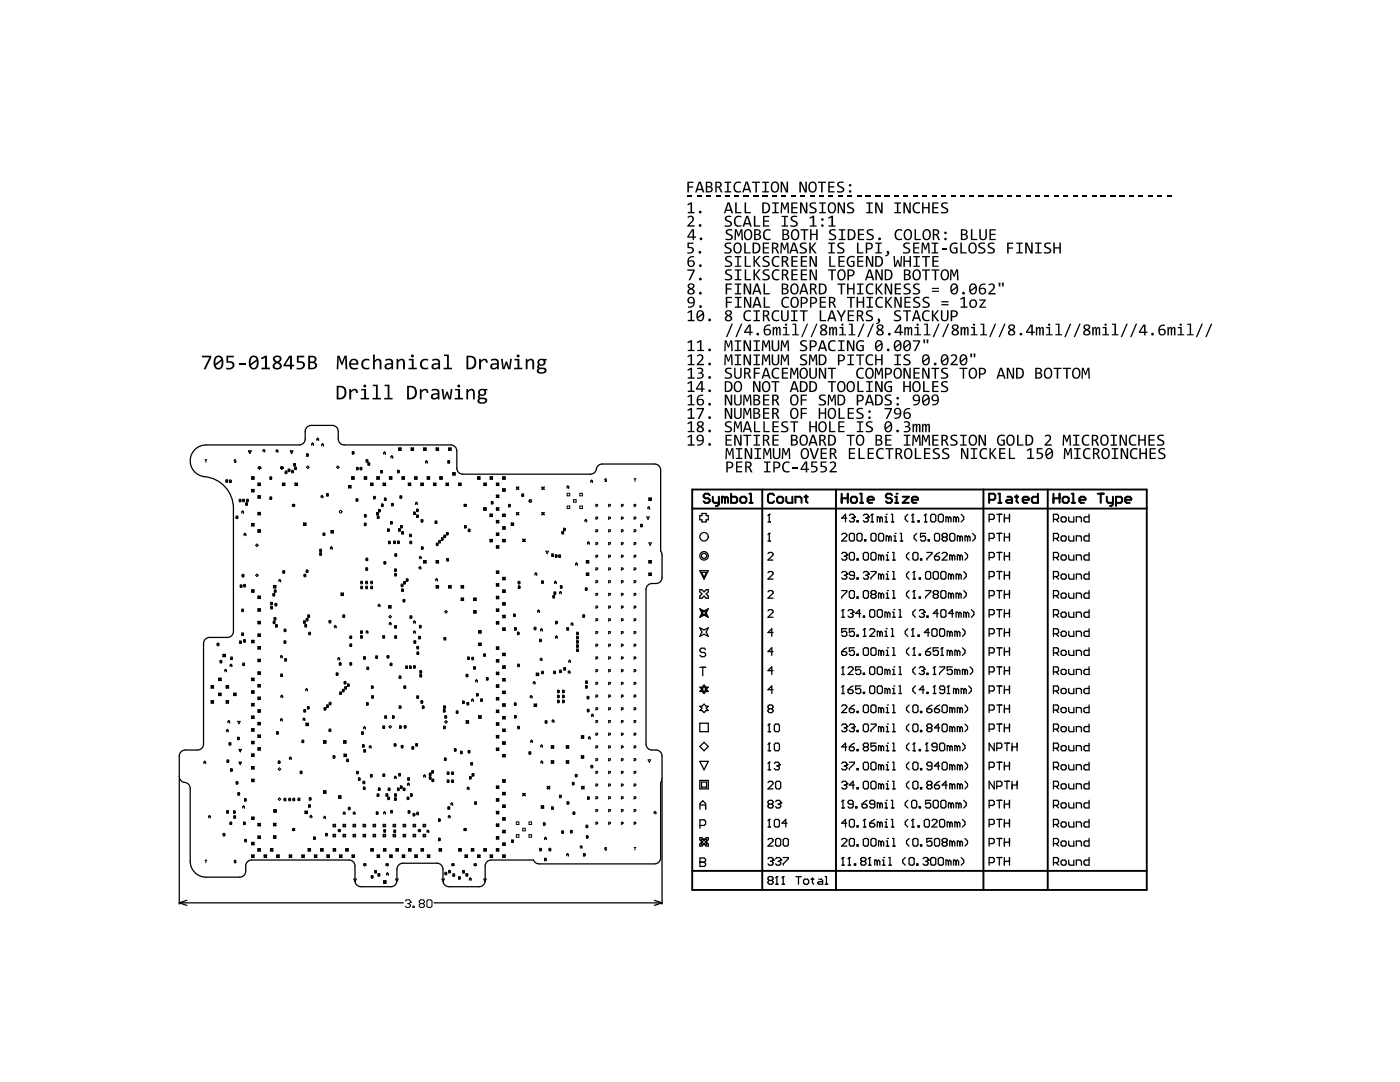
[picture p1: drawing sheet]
<svg xmlns="http://www.w3.org/2000/svg" width="279mm" height="216mm" viewBox="0 0 279 216" stroke-linecap="round" stroke-linejoin="round" font-family="sans-serif">
<path d="M38.8 89.8a3.2 3.2 0 0 1 2.3-1h18.6a1.19 1.19 0 0 0 1.2-1.2v-1.5a1.19 1.19 0 0 1 1.2-1.2h4.2a1.19 1.19 0 0 1 1.2 1.2v1.5a1.19 1.19 0 0 0 1.2 1.2h21.3a1.19 1.19 0 0 1 1.2 1.2v3.4a1.19 1.19 0 0 0 1.2 1.2h25.4a1.34 1.34 0 0 0 1.3-1.3 1.19 1.19 0 0 1 1.1-.7h10.5a1.19 1.19 0 0 1 1.1 1.2v16.2l.3 .7v4.5a1.19 1.19 0 0 1-1.2 1.2 1.57 1.57 0 0 0-1.9 .8l-.1 31.3a1.19 1.19 0 0 0 1.2 1.2 1.57 1.57 0 0 1 2 .8v4.9l-.3 .7v15.1a1.19 1.19 0 0 1-1.1 1.2h-23.1a1.19 1.19 0 0 1-1.1-.8h-8.5a1.19 1.19 0 0 0-1.2 1.2v2.9a1.19 1.19 0 0 1-1.2 1.2h-6a1.19 1.19 0 0 1-1.2-1.2v-2.3a1.19 1.19 0 0 0-1.2-1.2h-6.8a1.19 1.19 0 0 0-1.2 1.2v2.3a1.19 1.19 0 0 1-1.2 1.2h-6a1.19 1.19 0 0 1-1.2-1.2v-2.9a1.19 1.19 0 0 0-1.1-1.2h-19.5a1.19 1.19 0 0 0-1.2 1.2 1.86 1.86 0 0 1-.5 2l-.7 .2h-6.7a3.2 3.2 0 0 1-3.1-3.1v-14.6a1.35 1.35 0 0 0-1.5-1.3 1.19 1.19 0 0 1-.7-1.1v-4a1.19 1.19 0 0 1 1.2-1.2h2.4a1.19 1.19 0 0 0 1.2-1.2v-20.1a1.19 1.19 0 0 1 1.2-1.2h3.6a1.19 1.19 0 0 0 1.2-1.2v-24.6a6.5 6.5 0 0 0-6.4-6.4 3.2 3.2 0 0 1-1.4-5.2z" fill="none" stroke="#000" stroke-width=".25"/>
<g fill="#000">
<path d="M40.3 71h1.9v.3l-1.2 2.4h-.4l1.2-2.4h-1.5zM45.2 71h1.5v.3h-1.2v.8l1 .1 .3 .7-.1 .3-.3 .3-.6 .2h-.7v-.3h.9l.4-.4a.56 .56 0 0 0-.7-.6h-.5zM47.7 72.4h1.2v.3h-1.2zM52.1 71.4l.9-.4h.3v2.4h.6v.3h-1.7v-.3h.7v-2l-.7 .3zM59.2 71h1.5v.3h-1.1v.8l1 .1 .3 .7-.5 .7-.6 .1h-.6v-.3h.9l.4-.4a.56 .56 0 0 0-.7-.6h-.6z"/>
<path d="M42.9 71.3l.4-.3h.6a1.68 1.68 0 0 1 .4 2.4l-.3 .2-.5 .1-.6-.3-.3-1.1zM43.1 72.9l.2 .4 .6 .1 .3-.4v-.9zM43.3 71.4l-.3 .5v.7l1.1-.9-.4-.4z"/>
<path d="M49.9 71.3l.4-.3 .6-.1 .4 .3 .2 .4 .1 1.3-.5 .7-.8 .1-.5-.4-.1-1.2zM50.1 72.9l.2 .4 .6 .1 .3-.6v-.7zM50.3 71.4l-.3 .5v.7l1.2-.9-.4-.4z"/>
<path d="M54.6 71.2l.4-.2h.7l.3 .1 .2 .4a.72 .72 0 0 1-.5 .8l.4 .3 .1 .3v.4l-.2 .3-.6 .1h-.5l-.4-.2-.1-.3a.83 .83 0 0 1 .6-.9h-.1a.66 .66 0 0 1-.3-1.1zM54.9 71.6a.45 .45 0 0 0 .9 0 .45 .45 0 0 0-.9 0zM54.8 73a.55 .55 0 0 0 1.1 0 .55 .55 0 0 0-1.1 0z"/>
<path d="M57.7 71h.6v1.8h.4v.3h-.4v.6h-.4v-.6h-1.3v-.3zM57.9 71.3l-1 1.5h1z"/>
<path d="M61.5 71h.8a.67 .67 0 0 1 .8 .4 .67 .67 0 0 1-.4 .8l.6 .5-.2 .7-.5 .3h-1.1zM61.9 71.3v.8h.6l.3-.2v-.3l-.2-.2zM61.9 72.4v1h.4a.49 .49 0 0 0 .6-.5 .49 .49 0 0 0-.7-.5z"/>
</g>
<g fill="#fff">
<circle cx="117.4" cy="139.1" r=".15"/>
<circle cx="90.6" cy="94.6" r=".25"/>
<circle cx="89.6" cy="92.1" r=".15"/>
<circle cx="87.2" cy="115.6" r=".25"/>
<circle cx="73.3" cy="113.5" r=".15"/>
<circle cx="96.2" cy="139.7" r=".15"/>
<circle cx="73.3" cy="111.6" r=".15"/>
<circle cx="72.2" cy="117.2" r=".15"/>
<circle cx="72.2" cy="116.2" r=".15"/>
<circle cx="73.2" cy="117.2" r=".15"/>
<circle cx="73.2" cy="116.2" r=".15"/>
<circle cx="74.2" cy="117.2" r=".15"/>
<circle cx="74.2" cy="116.2" r=".15"/>
<circle cx="75.7" cy="120.8" r=".25"/>
<circle cx="117.4" cy="141.7" r=".15"/>
<circle cx="117.1" cy="137" r=".15"/>
<circle cx="110.7" cy="134.1" r=".15"/>
<circle cx="117.1" cy="136.1" r=".15"/>
<circle cx="106.6" cy="136.2" r=".25"/>
<circle cx="113.6" cy="134" r=".25"/>
<circle cx="112.8" cy="133.4" r=".15"/>
<circle cx="112.5" cy="139.9" r=".15"/>
<circle cx="111.5" cy="139.9" r=".15"/>
<circle cx="112.5" cy="138.9" r=".15"/>
<circle cx="111.5" cy="138.9" r=".15"/>
<circle cx="112.5" cy="137.9" r=".15"/>
<circle cx="111.5" cy="137.9" r=".15"/>
<circle cx="106.9" cy="140.7" r=".25"/>
<circle cx="47.6" cy="147.3" r=".15"/>
<circle cx="46" cy="148.4" r=".15"/>
<circle cx="48.5" cy="121.7" r=".15"/>
<circle cx="54.2" cy="120.4" r=".15"/>
<circle cx="54.9" cy="123.4" r=".15"/>
<circle cx="87.9" cy="169.6" r=".25"/>
<circle cx="89.8" cy="173.9" r=".15"/>
<circle cx="89" cy="174.3" r=".15"/>
<circle cx="85.5" cy="170.8" r=".25"/>
<circle cx="80.5" cy="170.8" r=".25"/>
<circle cx="77.4" cy="174.3" r=".25"/>
<circle cx="74.3" cy="174.9" r=".15"/>
<circle cx="74.4" cy="139" r=".15"/>
<circle cx="74.3" cy="137.1" r=".15"/>
<circle cx="76.7" cy="145.1" r=".15"/>
<circle cx="78.5" cy="143" r=".15"/>
<circle cx="93.4" cy="140.4" r=".15"/>
<circle cx="94.3" cy="139.7" r=".25"/>
<circle cx="92.5" cy="140.1" r=".15"/>
<circle cx="95.3" cy="138.6" r=".15"/>
<circle cx="84" cy="134" r=".15"/>
<circle cx="83.8" cy="127.2" r=".15"/>
<circle cx="83.5" cy="130.3" r=".15"/>
<circle cx="83.4" cy="129.2" r=".15"/>
<circle cx="78.1" cy="132.5" r=".15"/>
<circle cx="79.9" cy="135.1" r=".15"/>
<circle cx="80.9" cy="137.1" r=".15"/>
<circle cx="81.2" cy="133.1" r=".15"/>
<circle cx="82" cy="133.1" r=".15"/>
<circle cx="84.3" cy="140" r=".15"/>
<circle cx="84.5" cy="141.1" r=".15"/>
<circle cx="82.8" cy="133" r=".15"/>
<circle cx="82.9" cy="128.1" r=".15"/>
<circle cx="83.4" cy="139" r=".15"/>
<circle cx="82.7" cy="126.1" r=".25"/>
<circle cx="77.5" cy="131" r=".15"/>
<circle cx="79" cy="127.1" r=".15"/>
<circle cx="72.8" cy="131.2" r=".15"/>
<circle cx="72.2" cy="126.1" r=".15"/>
<circle cx="72.2" cy="127" r=".15"/>
<circle cx="70.1" cy="128.7" r=".15"/>
<circle cx="75.2" cy="131.1" r=".15"/>
<circle cx="49.1" cy="167.7" r=".15"/>
<circle cx="44.8" cy="166.5" r=".15"/>
<circle cx="62.8" cy="167.2" r=".15"/>
<circle cx="54.8" cy="167" r=".25"/>
<circle cx="48.8" cy="164.2" r=".15"/>
<circle cx="46.1" cy="164.2" r=".15"/>
<circle cx="93.9" cy="175.3" r=".25"/>
<circle cx="93.2" cy="174.5" r=".15"/>
<circle cx="92.6" cy="173.9" r=".15"/>
<circle cx="78" cy="170.8" r=".25"/>
<circle cx="76.8" cy="176" r=".25"/>
<circle cx="75" cy="173.9" r=".15"/>
<circle cx="75.7" cy="174.5" r=".15"/>
<circle cx="46.2" cy="153.6" r=".15"/>
<circle cx="58" cy="151.2" r=".25"/>
<circle cx="48.6" cy="114.8" r=".15"/>
<circle cx="56.7" cy="114.1" r=".15"/>
<circle cx="60.9" cy="114.8" r=".15"/>
<circle cx="64.3" cy="99" r=".25"/>
<circle cx="73.3" cy="91.9" r=".15"/>
<circle cx="72.1" cy="93.5" r=".15"/>
<circle cx="49.4" cy="99.8" r=".15"/>
<circle cx="54.1" cy="99.4" r=".15"/>
<circle cx="48.7" cy="99.8" r=".15"/>
<circle cx="59" cy="93.4" r=".15"/>
<circle cx="90.6" cy="174.6" r=".15"/>
<circle cx="57.1" cy="94.2" r=".15"/>
<circle cx="57.7" cy="93.8" r=".15"/>
<circle cx="60.9" cy="141.8" r=".15"/>
<circle cx="91.7" cy="175.1" r=".15"/>
<circle cx="49.3" cy="100.5" r=".15"/>
<circle cx="72.7" cy="157.2" r=".15"/>
<circle cx="69.7" cy="161.3" r=".15"/>
<circle cx="70.7" cy="162.2" r=".25"/>
<circle cx="64.8" cy="148" r=".25"/>
<circle cx="61.1" cy="124.8" r=".15"/>
<circle cx="64.1" cy="110.5" r=".15"/>
<circle cx="54.1" cy="95.4" r=".15"/>
<circle cx="61.7" cy="122.9" r=".15"/>
<circle cx="115.3" cy="126.4" r=".15"/>
<circle cx="115.3" cy="128" r=".15"/>
<circle cx="107.9" cy="127.7" r=".15"/>
<circle cx="106.8" cy="125.4" r=".15"/>
<circle cx="116.6" cy="122.9" r=".15"/>
<circle cx="108.3" cy="134.1" r=".15"/>
<circle cx="67.7" cy="131.4" r=".25"/>
<circle cx="67.9" cy="132.4" r=".15"/>
<circle cx="84" cy="134.8" r=".15"/>
<circle cx="88.8" cy="127.4" r=".15"/>
<circle cx="76.6" cy="127" r=".15"/>
<circle cx="68.7" cy="122.9" r=".15"/>
<circle cx="70.1" cy="127.1" r=".15"/>
<circle cx="103.6" cy="116.2" r=".15"/>
<circle cx="108.3" cy="116.1" r=".15"/>
<circle cx="102.9" cy="125.4" r=".15"/>
<circle cx="116.7" cy="170.5" r=".15"/>
<circle cx="61.6" cy="141.2" r=".15"/>
<circle cx="47.3" cy="103.2" r=".15"/>
<circle cx="48.2" cy="116.9" r=".15"/>
<circle cx="48.9" cy="116.8" r=".15"/>
<circle cx="48.9" cy="106.6" r=".25"/>
<circle cx="44.7" cy="130.8" r=".25"/>
<circle cx="48" cy="128.1" r=".15"/>
<circle cx="48.5" cy="126.5" r=".15"/>
<circle cx="78.2" cy="161.9" r=".15"/>
<circle cx="55" cy="117.9" r=".15"/>
<circle cx="56.9" cy="159.5" r=".15"/>
<circle cx="57.9" cy="159.5" r=".15"/>
<circle cx="58.7" cy="159.5" r=".15"/>
<circle cx="60.1" cy="154.1" r=".15"/>
<circle cx="59.7" cy="159.5" r=".15"/>
<circle cx="70.1" cy="132.4" r=".15"/>
<circle cx="47.4" cy="156.2" r=".15"/>
<circle cx="47.7" cy="158.4" r=".15"/>
<circle cx="60.5" cy="147.9" r=".15"/>
<circle cx="60.7" cy="143.5" r=".25"/>
<circle cx="56.9" cy="128.1" r=".15"/>
<circle cx="61.3" cy="123.6" r=".15"/>
<circle cx="65.9" cy="124" r=".15"/>
<circle cx="61.2" cy="137.6" r=".25"/>
<circle cx="48.5" cy="102.1" r=".25"/>
<circle cx="58.4" cy="94" r=".15"/>
<circle cx="51.7" cy="102.5" r=".25"/>
<circle cx="48" cy="99.8" r=".15"/>
<circle cx="103.7" cy="117.1" r=".15"/>
<circle cx="45.4" cy="145.7" r=".25"/>
<circle cx="76.7" cy="154.6" r=".15"/>
<circle cx="111.1" cy="110.9" r=".15"/>
<circle cx="111.1" cy="124.2" r=".15"/>
<circle cx="118.3" cy="142.7" r=".25"/>
<circle cx="55.2" cy="124.8" r=".15"/>
<circle cx="67" cy="125" r=".25"/>
<circle cx="57.1" cy="131.6" r=".15"/>
<circle cx="56.2" cy="131" r=".25"/>
<circle cx="117.6" cy="147.2" r=".25"/>
<circle cx="89.7" cy="162.9" r=".25"/>
<circle cx="89.6" cy="161.2" r=".15"/>
<circle cx="85.4" cy="165.8" r=".25"/>
<circle cx="82.7" cy="162.5" r=".15"/>
<circle cx="81.7" cy="162" r=".15"/>
<circle cx="81.5" cy="156.4" r=".25"/>
<circle cx="112.7" cy="105.6" r=".15"/>
<circle cx="83.2" cy="148.6" r=".15"/>
<circle cx="81.6" cy="155.4" r=".15"/>
<circle cx="90.4" cy="155.8" r=".15"/>
<circle cx="102.9" cy="140.5" r=".15"/>
<circle cx="66.2" cy="109.3" r=".25"/>
<circle cx="64.7" cy="106.6" r=".15"/>
<circle cx="74.2" cy="154.7" r=".15"/>
<circle cx="70.5" cy="90.3" r=".15"/>
<circle cx="76.2" cy="94.1" r=".15"/>
<circle cx="83.9" cy="125" r=".15"/>
<circle cx="94.4" cy="131.3" r=".15"/>
<circle cx="82.5" cy="149.2" r=".15"/>
<circle cx="82.1" cy="123.1" r=".15"/>
<circle cx="93.3" cy="134.7" r=".15"/>
<circle cx="76.8" cy="90.4" r=".25"/>
<circle cx="103.6" cy="145.1" r=".15"/>
<circle cx="79" cy="113.7" r=".15"/>
<circle cx="79.1" cy="110.7" r=".15"/>
<circle cx="73.4" cy="140.4" r=".15"/>
<circle cx="80.2" cy="105" r=".15"/>
<circle cx="93.6" cy="131.3" r=".15"/>
<circle cx="130.8" cy="162.1" r=".25"/>
<circle cx="128.1" cy="104.8" r=".15"/>
<circle cx="62" cy="159.4" r=".15"/>
<circle cx="72.8" cy="145.2" r=".25"/>
<circle cx="65.9" cy="145.7" r=".15"/>
<circle cx="56.9" cy="125.7" r=".15"/>
<circle cx="67.3" cy="134.5" r=".15"/>
<circle cx="68" cy="138.3" r=".15"/>
<circle cx="48.7" cy="132.5" r=".15"/>
<circle cx="56.3" cy="134.7" r=".15"/>
<circle cx="56.2" cy="143.6" r=".25"/>
<circle cx="56.3" cy="138.9" r=".25"/>
<circle cx="40.9" cy="152.1" r=".25"/>
<circle cx="45.7" cy="144" r=".25"/>
<circle cx="55.4" cy="146.2" r=".15"/>
<circle cx="82" cy="106.8" r=".15"/>
<circle cx="84.3" cy="109.3" r=".15"/>
<circle cx="80.3" cy="116.8" r=".15"/>
<circle cx="75.7" cy="157.4" r=".15"/>
<circle cx="71.7" cy="155.4" r=".15"/>
<circle cx="68.5" cy="137.7" r=".15"/>
<circle cx="69.1" cy="137.2" r=".15"/>
<circle cx="73" cy="102.9" r=".15"/>
<circle cx="77.9" cy="124.4" r=".25"/>
<circle cx="73.3" cy="126.1" r=".25"/>
<circle cx="61.3" cy="113.9" r=".15"/>
<circle cx="64.9" cy="141.4" r=".15"/>
<circle cx="65.4" cy="140.9" r=".15"/>
<circle cx="65.9" cy="140.3" r=".15"/>
<circle cx="46" cy="96" r=".15"/>
<circle cx="72.9" cy="104.6" r=".15"/>
<circle cx="62.4" cy="88.6" r=".25"/>
<circle cx="63.5" cy="87.6" r=".25"/>
<circle cx="84.3" cy="103.9" r=".15"/>
<circle cx="78.3" cy="91.1" r=".25"/>
<circle cx="85.1" cy="92.1" r=".25"/>
<circle cx="79.6" cy="94" r=".15"/>
<circle cx="83.1" cy="100.4" r=".25"/>
<circle cx="80.1" cy="99.1" r=".15"/>
<circle cx="88.3" cy="107.5" r=".15"/>
<circle cx="87.8" cy="108" r=".15"/>
<circle cx="87.3" cy="108.6" r=".15"/>
<circle cx="88.8" cy="107" r=".15"/>
<circle cx="89.3" cy="106.4" r=".15"/>
<circle cx="115.1" cy="112.5" r=".25"/>
<circle cx="91.3" cy="142.1" r=".15"/>
<circle cx="49" cy="159.6" r=".15"/>
<circle cx="45.5" cy="162" r=".15"/>
<circle cx="46.8" cy="162" r=".15"/>
<circle cx="46.9" cy="163" r=".15"/>
<circle cx="48.7" cy="161" r=".25"/>
<circle cx="82" cy="108.2" r=".15"/>
<circle cx="55.3" cy="89.9" r=".25"/>
<circle cx="76.8" cy="169.6" r=".25"/>
<circle cx="52.7" cy="89.9" r=".25"/>
<circle cx="76.9" cy="112.2" r=".15"/>
<circle cx="80.7" cy="119.8" r=".15"/>
<circle cx="80.4" cy="117.7" r=".15"/>
<circle cx="79" cy="114.6" r=".15"/>
<circle cx="95" cy="160.2" r=".15"/>
<circle cx="93.5" cy="157.2" r=".25"/>
<circle cx="78.8" cy="108.2" r=".15"/>
<circle cx="80.8" cy="116.2" r=".15"/>
<circle cx="81.3" cy="115.7" r=".15"/>
<circle cx="79.6" cy="108.2" r=".15"/>
<circle cx="83.4" cy="103" r=".15"/>
<circle cx="83.3" cy="101.8" r=".15"/>
<circle cx="82.8" cy="102.4" r=".15"/>
<circle cx="89.4" cy="111.6" r=".15"/>
<circle cx="83.9" cy="113.2" r=".25"/>
<circle cx="83.9" cy="111.2" r=".25"/>
<circle cx="112.1" cy="117.1" r=".15"/>
<circle cx="110.8" cy="118.3" r=".15"/>
<circle cx="111.9" cy="133.9" r=".15"/>
<circle cx="110.6" cy="119" r=".15"/>
<circle cx="107" cy="114.5" r=".25"/>
<circle cx="111.9" cy="118.2" r=".25"/>
<circle cx="107.5" cy="121.9" r=".25"/>
<circle cx="111.1" cy="127.1" r=".25"/>
<circle cx="106" cy="139" r=".25"/>
<circle cx="98.1" cy="95.4" r=".25"/>
<circle cx="99.3" cy="96.6" r=".25"/>
<circle cx="100.6" cy="95.4" r=".25"/>
<circle cx="95.5" cy="95.4" r=".25"/>
<circle cx="96.8" cy="96.6" r=".25"/>
<circle cx="88" cy="95.4" r=".25"/>
<circle cx="89.3" cy="96.6" r=".25"/>
<circle cx="91.8" cy="96.6" r=".25"/>
<circle cx="83" cy="95.4" r=".25"/>
<circle cx="84.2" cy="96.6" r=".25"/>
<circle cx="85.5" cy="95.4" r=".25"/>
<circle cx="86.8" cy="96.6" r=".25"/>
<circle cx="78" cy="95.4" r=".25"/>
<circle cx="80.5" cy="95.4" r=".25"/>
<circle cx="81.7" cy="96.6" r=".25"/>
<circle cx="72.9" cy="95.4" r=".25"/>
<circle cx="74.2" cy="96.6" r=".25"/>
<circle cx="75.5" cy="95.4" r=".25"/>
<circle cx="76.7" cy="96.6" r=".25"/>
<circle cx="70.4" cy="95.4" r=".25"/>
<circle cx="59.1" cy="96.6" r=".25"/>
<circle cx="56.6" cy="96.6" r=".25"/>
<circle cx="99.3" cy="99" r=".25"/>
<circle cx="100.6" cy="97.8" r=".25"/>
<circle cx="99.3" cy="104.1" r=".25"/>
<circle cx="100.6" cy="102.8" r=".25"/>
<circle cx="99.3" cy="101.6" r=".25"/>
<circle cx="100.6" cy="107.9" r=".25"/>
<circle cx="99.3" cy="106.6" r=".25"/>
<circle cx="100.6" cy="105.3" r=".25"/>
<circle cx="99.3" cy="114.2" r=".25"/>
<circle cx="99.3" cy="119.2" r=".25"/>
<circle cx="100.6" cy="118" r=".25"/>
<circle cx="99.3" cy="116.7" r=".25"/>
<circle cx="100.6" cy="115.4" r=".25"/>
<circle cx="99.3" cy="124.3" r=".25"/>
<circle cx="100.6" cy="123" r=".25"/>
<circle cx="99.3" cy="121.8" r=".25"/>
<circle cx="100.6" cy="120.5" r=".25"/>
<circle cx="99.3" cy="129.3" r=".25"/>
<circle cx="100.6" cy="125.5" r=".25"/>
<circle cx="99.3" cy="134.4" r=".25"/>
<circle cx="100.6" cy="133.1" r=".25"/>
<circle cx="99.3" cy="131.8" r=".25"/>
<circle cx="100.6" cy="130.6" r=".25"/>
<circle cx="99.3" cy="139.4" r=".25"/>
<circle cx="100.6" cy="138.2" r=".25"/>
<circle cx="99.3" cy="136.9" r=".25"/>
<circle cx="100.6" cy="135.6" r=".25"/>
<circle cx="99.3" cy="144.5" r=".25"/>
<circle cx="100.6" cy="143.2" r=".25"/>
<circle cx="99.3" cy="141.9" r=".25"/>
<circle cx="100.6" cy="140.7" r=".25"/>
<circle cx="99.3" cy="149.5" r=".25"/>
<circle cx="100.6" cy="148.3" r=".25"/>
<circle cx="99.3" cy="147" r=".25"/>
<circle cx="100.6" cy="145.7" r=".25"/>
<circle cx="100.6" cy="150.8" r=".25"/>
<circle cx="99.3" cy="159.6" r=".25"/>
<circle cx="100.6" cy="158.4" r=".25"/>
<circle cx="99.3" cy="157.1" r=".25"/>
<circle cx="100.6" cy="155.8" r=".25"/>
<circle cx="99.3" cy="164.7" r=".25"/>
<circle cx="100.6" cy="163.4" r=".25"/>
<circle cx="99.3" cy="162.1" r=".25"/>
<circle cx="100.6" cy="160.9" r=".25"/>
<circle cx="99.3" cy="169.6" r=".25"/>
<circle cx="100.6" cy="168.4" r=".25"/>
<circle cx="99.3" cy="167.2" r=".25"/>
<circle cx="100.6" cy="165.9" r=".25"/>
<circle cx="100.6" cy="170.8" r=".25"/>
<circle cx="94.3" cy="169.6" r=".25"/>
<circle cx="95.6" cy="170.8" r=".25"/>
<circle cx="96.8" cy="169.6" r=".25"/>
<circle cx="98.1" cy="170.8" r=".25"/>
<circle cx="91.8" cy="169.6" r=".25"/>
<circle cx="93.1" cy="170.8" r=".25"/>
<circle cx="84.3" cy="169.6" r=".25"/>
<circle cx="79.3" cy="169.6" r=".25"/>
<circle cx="81.8" cy="169.6" r=".25"/>
<circle cx="83" cy="170.8" r=".25"/>
<circle cx="74.3" cy="169.6" r=".25"/>
<circle cx="75.5" cy="170.8" r=".25"/>
<circle cx="69.2" cy="169.6" r=".25"/>
<circle cx="70.5" cy="170.8" r=".25"/>
<circle cx="64.2" cy="169.6" r=".25"/>
<circle cx="65.5" cy="170.8" r=".25"/>
<circle cx="66.7" cy="169.6" r=".25"/>
<circle cx="68" cy="170.8" r=".25"/>
<circle cx="60.5" cy="170.8" r=".25"/>
<circle cx="61.7" cy="169.6" r=".25"/>
<circle cx="63" cy="170.8" r=".25"/>
<circle cx="54.2" cy="169.6" r=".25"/>
<circle cx="55.5" cy="170.8" r=".25"/>
<circle cx="58" cy="170.8" r=".25"/>
<circle cx="50.5" cy="170.8" r=".25"/>
<circle cx="51.7" cy="169.6" r=".25"/>
<circle cx="53" cy="170.8" r=".25"/>
<circle cx="51.7" cy="167.1" r=".25"/>
<circle cx="50.5" cy="168.3" r=".25"/>
<circle cx="50.5" cy="163.3" r=".25"/>
<circle cx="51.7" cy="164.5" r=".25"/>
<circle cx="50.5" cy="153.2" r=".25"/>
<circle cx="50.5" cy="155.7" r=".25"/>
<circle cx="51.7" cy="146.9" r=".25"/>
<circle cx="50.5" cy="148.2" r=".25"/>
<circle cx="51.7" cy="149.4" r=".25"/>
<circle cx="50.5" cy="150.7" r=".25"/>
<circle cx="51.7" cy="141.9" r=".25"/>
<circle cx="50.5" cy="143.1" r=".25"/>
<circle cx="51.7" cy="144.4" r=".25"/>
<circle cx="50.5" cy="145.6" r=".25"/>
<circle cx="51.7" cy="136.8" r=".25"/>
<circle cx="50.5" cy="138.1" r=".25"/>
<circle cx="51.7" cy="139.3" r=".25"/>
<circle cx="50.5" cy="140.6" r=".25"/>
<circle cx="51.7" cy="131.8" r=".25"/>
<circle cx="51.7" cy="134.3" r=".25"/>
<circle cx="50.5" cy="135.6" r=".25"/>
<circle cx="51.7" cy="126.7" r=".25"/>
<circle cx="50.5" cy="128" r=".25"/>
<circle cx="51.7" cy="129.3" r=".25"/>
<circle cx="51.7" cy="121.7" r=".25"/>
<circle cx="51.7" cy="124.2" r=".25"/>
<circle cx="50.5" cy="117.9" r=".25"/>
<circle cx="51.7" cy="119.2" r=".25"/>
<circle cx="51.7" cy="106" r=".25"/>
<circle cx="50.5" cy="104.7" r=".25"/>
<circle cx="51.7" cy="99.2" r=".25"/>
<circle cx="50.5" cy="97.9" r=".25"/>
<circle cx="51.7" cy="96.6" r=".25"/>
<circle cx="50.5" cy="95.4" r=".25"/>
<circle cx="113.7" cy="131.9" r=".25"/>
<circle cx="115.3" cy="129.7" r=".15"/>
<circle cx="115.3" cy="127.2" r=".15"/>
<circle cx="108" cy="131.5" r=".25"/>
<circle cx="108.1" cy="125.6" r=".25"/>
<circle cx="110.9" cy="116.2" r=".25"/>
<circle cx="110.4" cy="143.8" r=".25"/>
<circle cx="109" cy="144" r=".15"/>
<circle cx="113.4" cy="97.1" r=".25"/>
<circle cx="117" cy="103.8" r=".25"/>
<circle cx="94.8" cy="133.2" r=".15"/>
<circle cx="95.1" cy="135.8" r=".25"/>
<circle cx="102.9" cy="143" r=".15"/>
<circle cx="102.7" cy="122.7" r=".15"/>
<circle cx="117.5" cy="159.2" r=".15"/>
<circle cx="108.9" cy="171.5" r=".15"/>
<circle cx="107.9" cy="169.5" r=".15"/>
<circle cx="109.8" cy="169.5" r=".15"/>
<circle cx="108.9" cy="167.2" r=".25"/>
<circle cx="113.3" cy="170.5" r=".25"/>
<circle cx="117.2" cy="166.9" r=".15"/>
<circle cx="117.2" cy="164.9" r=".15"/>
<circle cx="112.4" cy="166" r=".15"/>
<circle cx="113.4" cy="160.2" r=".15"/>
<circle cx="118.2" cy="152.9" r=".15"/>
<circle cx="110.3" cy="161.2" r=".15"/>
<circle cx="114.1" cy="165.9" r=".15"/>
<circle cx="114.6" cy="162.2" r=".15"/>
<circle cx="108.7" cy="164.4" r=".15"/>
<circle cx="102.3" cy="167.8" r=".15"/>
<circle cx="114.5" cy="156.3" r=".15"/>
<circle cx="111.9" cy="158.9" r=".15"/>
<circle cx="115" cy="154.7" r=".15"/>
<circle cx="115.3" cy="128.9" r=".15"/>
<circle cx="113.4" cy="125.4" r=".15"/>
<circle cx="114.2" cy="124.5" r=".25"/>
<circle cx="117" cy="117.5" r=".15"/>
<circle cx="99.3" cy="109.1" r=".25"/>
<circle cx="108.2" cy="152" r=".25"/>
<circle cx="55.9" cy="115.8" r=".25"/>
<circle cx="41.9" cy="162.9" r=".25"/>
<circle cx="82.7" cy="124.1" r=".25"/>
<circle cx="64.4" cy="88.7" r=".25"/>
<circle cx="87.7" cy="167.4" r=".15"/>
<circle cx="87.7" cy="163.6" r=".15"/>
<circle cx="65.2" cy="166.5" r=".15"/>
<circle cx="64.9" cy="163.1" r=".25"/>
<circle cx="106.1" cy="147.9" r=".25"/>
<circle cx="68.7" cy="162.2" r=".25"/>
<circle cx="94.2" cy="152.4" r=".15"/>
<circle cx="89.5" cy="154.2" r=".15"/>
<circle cx="90.4" cy="154.2" r=".15"/>
<circle cx="89.5" cy="155.8" r=".15"/>
<circle cx="94.5" cy="154.6" r=".15"/>
<circle cx="93.9" cy="155.1" r=".15"/>
<circle cx="86.4" cy="155.7" r=".15"/>
<circle cx="87.1" cy="104.2" r=".15"/>
<circle cx="66.7" cy="151" r=".15"/>
<circle cx="84.8" cy="154.8" r=".25"/>
<circle cx="85.9" cy="155.2" r=".15"/>
<circle cx="85.9" cy="154.5" r=".15"/>
<circle cx="86.4" cy="154" r=".15"/>
<circle cx="89" cy="143" r=".15"/>
<circle cx="88.9" cy="151.4" r=".15"/>
<circle cx="92.1" cy="150.1" r=".15"/>
<circle cx="93.7" cy="149.9" r=".15"/>
<circle cx="96.8" cy="130.7" r=".15"/>
<circle cx="97.3" cy="135.4" r=".15"/>
<circle cx="73.5" cy="133.3" r=".15"/>
<circle cx="42.4" cy="137.1" r=".25"/>
<circle cx="45.4" cy="137.1" r=".25"/>
<circle cx="43.9" cy="138.6" r=".25"/>
<circle cx="42.4" cy="140.1" r=".25"/>
<circle cx="45.4" cy="140.1" r=".25"/>
<circle cx="46.9" cy="138.6" r=".25"/>
<circle cx="43.9" cy="135.6" r=".25"/>
<circle cx="110.3" cy="149" r=".25"/>
<circle cx="113.3" cy="149" r=".25"/>
<circle cx="110.3" cy="152" r=".25"/>
<circle cx="113.3" cy="152" r=".25"/>
<circle cx="116.3" cy="151" r=".25"/>
<circle cx="116.3" cy="147" r=".25"/>
<circle cx="102.3" cy="104.6" r=".25"/>
<circle cx="92.3" cy="117.1" r=".25"/>
<circle cx="92.3" cy="119.6" r=".25"/>
<circle cx="89.8" cy="117.1" r=".25"/>
<circle cx="87.3" cy="117.1" r=".25"/>
<circle cx="87.3" cy="112.1" r=".25"/>
<circle cx="84.8" cy="112.1" r=".25"/>
<circle cx="94.8" cy="119.6" r=".25"/>
<circle cx="94.8" cy="122.1" r=".25"/>
<circle cx="69.8" cy="97.1" r=".25"/>
<circle cx="79.8" cy="89.6" r=".25"/>
<circle cx="82.3" cy="89.6" r=".25"/>
<circle cx="84.8" cy="89.6" r=".25"/>
<circle cx="87.3" cy="89.6" r=".25"/>
<circle cx="89.8" cy="89.6" r=".25"/>
<circle cx="117.3" cy="112.1" r=".25"/>
<circle cx="117.3" cy="114.6" r=".25"/>
<circle cx="129.7" cy="99.6" r=".25"/>
<circle cx="129.7" cy="112.1" r=".25"/>
<circle cx="129.7" cy="114.6" r=".25"/>
<circle cx="107.3" cy="134.6" r=".25"/>
<circle cx="95.8" cy="143.1" r=".25"/>
<circle cx="95.8" cy="128.6" r=".25"/>
<circle cx="95.8" cy="126.1" r=".25"/>
<circle cx="77.8" cy="121.1" r=".25"/>
<circle cx="93.3" cy="144.1" r=".25"/>
<circle cx="68.8" cy="148" r=".25"/>
<circle cx="64.8" cy="158" r=".25"/>
<circle cx="67.8" cy="159" r=".25"/>
<circle cx="54.9" cy="161.8" r=".25"/>
<circle cx="54.8" cy="164.5" r=".25"/>
<circle cx="108.3" cy="161" r=".25"/>
<circle cx="68.3" cy="118.6" r=".25"/>
<circle cx="66.3" cy="106.1" r=".25"/>
<circle cx="60.8" cy="104.6" r=".25"/>
<circle cx="54.8" cy="117.1" r=".25"/>
<circle cx="61.3" cy="144.6" r=".25"/>
<circle cx="90.9" cy="149.6" r=".15"/>
<circle cx="71.4" cy="154.1" r=".15"/>
<circle cx="58.9" cy="92.7" r=".15"/>
<circle cx="45.3" cy="95.9" r=".15"/>
<circle cx="64.1" cy="109.8" r=".15"/>
<circle cx="90.2" cy="160.4" r=".25"/>
<circle cx="111.8" cy="110.9" r=".15"/>
<circle cx="110.3" cy="110.7" r=".15"/>
<circle cx="83.4" cy="162.3" r=".15"/>
<circle cx="112.4" cy="106.2" r=".15"/>
<circle cx="72.7" cy="156.1" r=".15"/>
<circle cx="80.9" cy="145" r=".15"/>
<circle cx="78.9" cy="148.6" r=".15"/>
<circle cx="75.3" cy="162.2" r=".15"/>
<circle cx="68.9" cy="150.7" r=".25"/>
<circle cx="45.5" cy="151.8" r=".15"/>
<circle cx="55.8" cy="152" r=".15"/>
<circle cx="79" cy="125" r=".15"/>
<circle cx="71.4" cy="93.5" r=".15"/>
<circle cx="118.1" cy="96" r=".25"/>
<circle cx="129.5" cy="101.3" r=".25"/>
<circle cx="117.5" cy="108.3" r=".25"/>
<circle cx="75.5" cy="158.6" r=".15"/>
<circle cx="79" cy="158.6" r=".15"/>
<circle cx="76.8" cy="165.7" r=".15"/>
<circle cx="78.9" cy="165.8" r=".15"/>
<circle cx="82.1" cy="158.6" r=".15"/>
<circle cx="81.5" cy="159.3" r=".15"/>
<circle cx="79" cy="159.4" r=".15"/>
<circle cx="76.8" cy="162.1" r=".25"/>
<circle cx="77.6" cy="159.3" r=".15"/>
<circle cx="80.7" cy="157.5" r=".15"/>
<circle cx="80.1" cy="157" r=".15"/>
<circle cx="79.5" cy="157.5" r=".15"/>
<circle cx="77.7" cy="157.5" r=".15"/>
<circle cx="77.3" cy="158.6" r=".15"/>
<circle cx="61.8" cy="160.8" r=".15"/>
<circle cx="62.1" cy="162.9" r=".25"/>
<circle cx="61.1" cy="162.1" r=".25"/>
<circle cx="116" cy="168.9" r=".25"/>
<circle cx="55.1" cy="120.6" r=".15"/>
<circle cx="54.3" cy="121.2" r=".15"/>
<circle cx="77" cy="143" r=".15"/>
<circle cx="79.9" cy="141" r=".15"/>
<circle cx="69.6" cy="136.7" r=".15"/>
<circle cx="68.9" cy="136.2" r=".15"/>
<circle cx="77.6" cy="105.7" r=".15"/>
<circle cx="75.5" cy="103.2" r=".15"/>
<circle cx="78.2" cy="104.3" r=".15"/>
<circle cx="75.8" cy="101.9" r=".15"/>
<circle cx="43.6" cy="128.5" r=".15"/>
<circle cx="45.1" cy="133.7" r=".25"/>
<circle cx="76.9" cy="99.6" r=".15"/>
<circle cx="75.4" cy="102.5" r=".15"/>
<circle cx="76.4" cy="100.8" r=".15"/>
<circle cx="80.4" cy="106.3" r=".15"/>
<circle cx="79.8" cy="105.7" r=".15"/>
<circle cx="92.9" cy="105.1" r=".15"/>
<circle cx="93.7" cy="105.8" r=".15"/>
<circle cx="98" cy="107.9" r=".25"/>
<circle cx="98" cy="102.8" r=".25"/>
<circle cx="96.8" cy="101.6" r=".25"/>
<circle cx="104.4" cy="98.8" r=".15"/>
<circle cx="98.3" cy="100.3" r=".15"/>
<circle cx="101.7" cy="100.8" r=".15"/>
<circle cx="88.8" cy="141" r=".15"/>
<circle cx="88.7" cy="141.8" r=".15"/>
<circle cx="78.4" cy="100.6" r=".15"/>
<circle cx="77.8" cy="108.2" r=".15"/>
<circle cx="54.8" cy="124.1" r=".15"/>
<circle cx="46.1" cy="132.7" r=".25"/>
<circle cx="48.9" cy="127.8" r=".15"/>
<circle cx="44.2" cy="132" r=".15"/>
<circle cx="46.3" cy="131.3" r=".15"/>
<circle cx="74.8" cy="99.2" r=".15"/>
<circle cx="103.6" cy="132.7" r=".15"/>
<circle cx="103.5" cy="126.3" r=".15"/>
<circle cx="108.1" cy="148.8" r=".25"/>
<circle cx="72.6" cy="148.8" r=".15"/>
<circle cx="73.9" cy="149" r=".25"/>
<circle cx="80.3" cy="148.9" r=".15"/>
<circle cx="72.8" cy="149.8" r=".15"/>
<circle cx="105.8" cy="150.2" r=".15"/>
<circle cx="80" cy="145" r=".15"/>
<circle cx="88.8" cy="145.1" r=".15"/>
<circle cx="72.4" cy="146.2" r=".15"/>
<circle cx="79.8" cy="154.5" r=".15"/>
<circle cx="78.9" cy="155.1" r=".25"/>
<circle cx="69.4" cy="151.7" r=".15"/>
<circle cx="61.9" cy="126.4" r=".15"/>
<circle cx="60.8" cy="124.1" r=".15"/>
<circle cx="54.7" cy="118.6" r=".15"/>
<circle cx="61.4" cy="90.7" r=".15"/>
<circle cx="65.4" cy="98.7" r=".15"/>
<circle cx="71.3" cy="99.7" r=".15"/>
<circle cx="73.7" cy="92.5" r=".15"/>
</g>
<g fill="none" stroke="#000" stroke-width=".25">
<path d="M139.7 102.9h.4v-.4h.8v.4h.5v.8h-.5v.4h-.8v-.4h-.4zM139.7 117.7h.4l.4 .4 .4-.4h.5v.4l-.5 .4 .5 .4v.5h-.5l-.4-.5-.4 .5h-.4v-.5l.4-.4-.4-.4zM139.7 113.9h1.7l-.9 1.7zM140 114.2h1l-.5 1zM153.3 118.1l.2-.3h.5l.3 .3v.3l-1 1h1M153.3 104.1h.5M153.3 110.5l.2-.3h.5l.3 .3v.2l-1 1.1h1M153.3 114.3l.2-.3h.5l.3 .3v.2l-1 1.1h1M153.3 107.9h.5M153.5 106.4h.1M153.5 102.6h.1M153.5 102.6v1.5"/>
<path d="M153.5 106.4v1.5M153.5 106.4l-.2 .3M153.5 102.6l-.2 .3M168 110.5l.2-.3h.5l.3 .3v.2M168 114.3l.2-.3h.5l.3 .3v.2M168 117.8h1v.3l-1 1v.3M168 106.7l.2-.3h.5l.3 .3v.2l-1 1h1M168.5 114.8h.2M168.5 111h.2M168.7 114.8l.3 .3v.2l-.3 .3h-.5l-.2-.3M168.7 111l.3 .2v.3l-.3 .3h-.5l-.2-.3M169 114.5h.1"/>
<path d="M169 110.7h.1M169 103.4h-1l.7-.8v1.5M169 114.5l-.3 .3M169 110.7l-.3 .3M169.5 118.1l.3-.3h.5l.2 .3v1l-.2 .3h-.5l-.3-.3zM169.5 106.7l.3-.3h.5l.2 .3v1l-.2 .2h-.5l-.3-.2zM169.5 110.5l.3-.3h.5l.2 .3v1l-.2 .3h-.5l-.3-.3zM169.5 102.9l.3-.3h.5l.2 .3v.2M170 103.4h.3M170.3 103.4l.2 .2v.3l-.2 .2h-.5l-.3-.2M170.5 103.1h.1M170.5 114.8h-.7l-.3-.3v-.2l.3-.3h.5l.2 .3v1l-.2 .3h-.5l-.3-.3"/>
<path d="M170.5 103.1l-.2 .3M171 119.1h.3v.3h-.3zM171 103.9h.3v.2h-.3zM171 115.3h.3v.3h-.3zM171 106.7l.3-.3h.5l.2 .3v1l-.2 .2h-.5l-.3-.2zM171 111.5h.3v.3h-.3zM172.3 102.9l.2-.3h.6l.2 .3v.2M172.3 114.3l.2-.3h.6l.2 .3v.2M172.5 117.8h.6l.2 .3v1l-.2 .3h-.6l-.2-.3v-1zM172.5 107.7h.3v.2h-.3zM172.5 110.2h.6l.2 .3v1l-.2 .3h-.6l-.2-.3v-1zM172.8 114.8h.3"/>
<path d="M172.8 103.4h.3M173.1 103.4l.2 .2v.3l-.2 .2h-.6l-.2-.2M173.1 114.8l.2 .3v.2l-.2 .3h-.6l-.2-.3M173.3 114.5h.1M173.3 103.1h.1M173.3 103.1l-.2 .3M173.3 114.5l-.2 .3M173.8 104.1h.5M173.8 114h1v.3l-1 1v.3M174.1 102.6h.1M174.1 118.6l-.3 .3v.2l.3 .3h.5l.2-.3v-.2l-.2-.3M174.1 106.4h.5l.2 .3v1l-.2 .2h-.5l-.3-.2v-1z"/>
<path d="M174.1 118.6l-.3-.2v-.3l.3-.3h.5l.2 .3v.3l-.2 .2M174.1 110.2h.5l.2 .3v1l-.2 .3h-.5l-.3-.3v-1zM174.1 118.6h.5M174.1 102.6v1.5M174.1 102.6l-.3 .3M175.6 106.4h.5l.2 .3v1l-.2 .2h-.5l-.3-.2v-1zM175.6 103.4l-.3-.3h-.2v1M175.6 103.4v.7M175.6 103.4l.2-.3 .3 .3v.7M175.8 114.8l-.2-.3h-.3v1.1M175.8 118.6l-.2-.2h-.3v1M175.8 111l-.2-.3h-.3v1.1"/>
<path d="M175.8 111l.3-.3 .2 .3v.8M175.8 114.8l.3-.3 .2 .3v.8M175.8 118.6l.3-.2 .2 .2v.8M175.8 111v.8M175.8 114.8v.8M175.8 118.6v.8M176.6 104.1h.5M176.6 103.1h.3v1M176.9 102.6h.1M176.9 119.4h.5M176.9 115.6h.5M176.9 111.8h.5"/>
<path d="M176.9 114.5h.2v1.1M176.9 118.4h.2v1M176.9 110.7h.2v1.1M177.1 114h.1M177.1 117.8h.1M177.1 110.2h.1M177.4 107.2l-.3-.3h-.2v1M177.4 107.2v.7M177.4 107.2l.2-.3 .3 .3v.7M177.9 104.1h.5M177.9 102.6h.2v1.5M178.1 119.4h.5"/>
<path d="M178.1 115.6h.5M178.1 114h.3v1.6M178.1 117.8h.3v1.6M178.1 111.8h.5M178.1 110.2h.3v1.6M178.4 107.9h.5M178.4 106.9h.2v1M178.6 106.4h.1M179.6 107.9h.6M179.6 106.4h.3v1.5M181.2 102.6l-.5 .5v.5l.5 .5M181.4 110.2l-.5 .5v.5l.5 .6"/>
<path d="M181.4 114l-.5 .5v.6l.5 .5M181.4 117.8l-.5 .6v.5l.5 .5M181.9 104.1h.5M182.2 102.6h.1M182.2 119.4h.5M182.2 115.6h.5M182.2 110.5l.2-.3h.5l.3 .3v1l-.3 .3h-.5l-.2-.3zM182.2 102.6v1.5M182.2 102.6l-.3 .3M182.4 114h.1M182.4 117.8h.1M182.4 114v1.6"/>
<path d="M182.4 117.8v1.6M182.4 114l-.2 .3M182.4 117.8l-.2 .3M182.9 106.4l-.5 .5v.5l.5 .5M183.2 103.9h.3v.2h-.3zM183.5 119.1h.2v.3h-.2zM183.5 115.3h.2v.3h-.2zM183.7 111.5h.3v.3h-.3zM184.5 104.1h.5M184.7 102.6h.1M184.7 106.4h-1v.8l.5-.3h.3l.2 .3v.5l-.2 .2h-.5l-.3-.2M184.7 117.8h1v.3l-1 1v.3"/>
<path d="M184.7 102.6v1.5M184.7 102.6l-.2 .3M185 114h.5l.2 .3v1l-.2 .3h-.5l-.3-.3v-1zM185 110.2h1v.3l-1 1v.3M185.2 107.7h.3v.2h-.3zM185.7 102.9l.3-.3h.5l.2 .3v1l-.2 .2h-.5l-.3-.2zM186.2 114.3l.3-.3h.5l.3 .3v1l-.3 .3h-.5l-.3-.3zM186.5 118.6l-.3 .3v.2l.3 .3h.5l.3-.3v-.2l-.3-.3M186.5 118.6l-.3-.2v-.3l.3-.3h.5l.3 .3v.3l-.3 .2M186.5 111h.8l.2 .2v.3l-.2 .3h-.6l-.2-.3zM186.5 118.6h.5M186.7 106.4h.6l.2 .3v1l-.2 .2h-.6l-.2-.2v-1z"/>
<path d="M187.5 102.6h.5l.3 .3v1l-.3 .2h-.5l-.2-.2v-1zM187.5 110.2l-.5 .3-.5 .5M187.8 118.1l.2-.3h.5l.3 .3v1l-.3 .3h-.5l-.2-.3zM187.8 114.3l.2-.3h.5l.3 .3v1l-.3 .3h-.5l-.2-.3zM188 110.5l.3-.3h.5l.2 .3v.2l-1 1.1h1M188.3 107.2l-.3 .2v.3l.3 .2h.5l.2-.2v-.3l-.2-.2M188.3 107.2l-.3-.3v-.2l.3-.3h.5l.2 .3v.2l-.2 .3M188.3 107.2h.5M189.3 103.4l-.3-.3h-.2v1M189.3 103.4v.7M189.3 103.4l.2-.3 .3 .3v.7M189.8 106.4h.5l.3 .3v1l-.3 .2h-.5l-.3-.2v-1z"/>
<path d="M189.8 114.8l-.3-.3h-.2v1.1M189.8 118.6l-.3-.2h-.2v1M189.8 114.8v.8M189.8 118.6v.8M189.8 114.8l.2-.3 .3 .3v.8M189.8 118.6l.2-.2 .3 .2v.8M190 111l-.2-.3h-.3v1.1M190 111v.8M190 111l.3-.3 .3 .3v.8M190.8 103.4l.3-.3 .2 .3v.7M190.8 103.4l-.2-.3h-.3v1M190.8 103.4v.7"/>
<path d="M191.3 118.6l-.2-.2h-.3v1M191.3 114.8l-.2-.3h-.3v1.1M191.3 114.8v.8M191.3 118.6v.8M191.3 114.8l.3-.3 .2 .3v.8M191.3 118.6l.3-.2 .2 .2v.8M191.6 107.2l-.3-.3h-.2v1M191.6 111l-.3-.3h-.2v1.1M191.6 107.2v.7M191.6 111v.8M191.6 107.2l.2-.3 .3 .3v.7M191.6 111l.2-.3 .3 .3v.8"/>
<path d="M191.8 102.6l.5 .5v.5l-.5 .5M192.3 114l.5 .5v.6l-.5 .5M192.3 117.8l.5 .6v.5l-.5 .5M192.6 110.2l.5 .5v.5l-.5 .6M193.1 107.2l-.3-.3h-.2v1M193.1 107.2v.7M193.1 107.2l.2-.3 .3 .3v.7M194.1 106.4l.5 .5v.5l-.5 .5M197.4 111.2h.8l.2-.2v-.5l-.2-.3h-.8v1.6M197.4 107.4h.8l.2-.2v-.5l-.2-.3h-.8v1.5M197.4 115.1h.8l.2-.3v-.5l-.2-.3h-.8v1.6M197.4 103.6h.8l.2-.2v-.5l-.2-.3h-.8v1.5"/>
<path d="M197.4 118.9h.8l.2-.3v-.5l-.2-.3h-.8v1.6M198.9 114h1M198.9 106.4h1M198.9 117.8h1M198.9 110.2h1M198.9 102.6h1M199.4 102.6v1.5M199.4 106.4v1.5M199.4 110.2v1.6M199.4 114v1.6M199.4 117.8v1.6M200.4 102.6v1.5"/>
<path d="M200.4 106.4v1.5M200.4 110.2v1.6M200.4 114v1.6M200.4 117.8v1.6M200.4 114.8h1.1M200.4 107.2h1.1M200.4 118.6h1.1M200.4 111h1.1M200.4 103.4h1.1M201.5 102.6v1.5M201.5 106.4v1.5M201.5 110.2v1.6"/>
<path d="M201.5 114v1.6M201.5 117.8v1.6M210.2 115.1h.8l.3-.3v-.5l-.3-.3h-.8v1.6M210.2 107.4h.8l.3-.2v-.5l-.3-.3h-.8v1.5M210.2 118.9h.8l.3-.3v-.5l-.3-.3h-.8v1.6M210.2 111.2h.8l.3-.2v-.5l-.3-.3h-.8v1.6M210.2 103.6h.8l.3-.2v-.5l-.3-.3h-.8v1.5M210.7 115.1l.6 .5M210.7 107.4l.6 .5M210.7 118.9l.6 .5M210.7 111.2l.6 .6M210.7 103.6l.6 .5"/>
<path d="M211.8 118.6l.2-.2h.5l.3 .2v.5l-.3 .3h-.5l-.2-.3zM211.8 103.4l.2-.3h.5l.3 .3v.5l-.3 .2h-.5l-.2-.2zM211.8 114.8l.2-.3h.5l.3 .3v.5l-.3 .3h-.5l-.2-.3zM211.8 107.2l.2-.3h.5l.3 .3v.5l-.3 .2h-.5l-.2-.2zM211.8 111l.2-.3h.5l.3 .3v.5l-.3 .3h-.5l-.2-.3zM213.3 118.4v.7l.2 .3h.8v-1M213.3 103.1v.8l.2 .2h.8v-1M213.3 114.5v.8l.2 .3h.8v-1.1M213.3 106.9v.8l.2 .2h.8v-1M213.3 110.7v.8l.2 .3h.8v-1.1M214.8 104.1v-1h.8l.2 .3v.7M214.8 107.9v-1h.8l.2 .3v.7"/>
<path d="M214.8 111.8v-1.1h.8l.2 .3v.8M214.8 115.6v-1.1h.8l.2 .3v.8M214.8 119.4v-1h.8l.2 .2v.8M217.3 117.8v1.6h-.7l-.3-.3v-.5l.3-.2h.7M217.3 102.6v1.5h-.7l-.3-.2v-.5l.3-.3h.7M217.3 114v1.6h-.7l-.3-.3v-.5l.3-.3h.7M217.3 106.4v1.5h-.7l-.3-.2v-.5l.3-.3h.7M217.3 110.2v1.6h-.7l-.3-.3v-.5l.3-.3h.7M139.7 137.1h.4l.4-.4 .4 .4h.5l-.5 .4 .5 .5h-.5l-.4 .4-.4-.4h-.4l.4-.5zM139.7 125.3l.8 .4 .9-.4-.5 .8 .5 .9-.9-.4-.8 .4 .4-.9zM139.7 121.5l.8 .4 .9-.4-.5 .8 .5 .9-.9-.5-.8 .5 .4-.9zM139.7 133.1h1.1"/>
<path d="M140 137.3h.3l.2-.3 .3 .3h.2l-.2 .2 .2 .3h-.2l-.3 .3-.2-.3h-.3l.3-.3zM140 121.8l.5 .3 .5-.3-.2 .5 .2 .5-.5-.2-.5 .2 .3-.5zM140.3 133.1v1.7M140.8 129.6l-.3-.3h-.5l-.3 .3v.3l.3 .3h.5l.3 .3v.3l-.3 .2h-.5l-.3-.2M153.3 121.9l.2-.3h.5l.3 .3v.3l-1 1h1M154.3 126.2h-1l.7-.7v1.5M154.3 130h-1l.7-.7v1.5M154.3 133.8h-1l.7-.7v1.5M154.3 137.6h-1l.7-.7v1.5M168 130h.7l.3 .3v.2l-.3 .3h-.5l-.2-.3zM168 123.2h.5M168 138.4h.5"/>
<path d="M168 134.6h.5M168.2 136.9h.1M168.2 133.1h.1M168.2 121.6h.1M168.2 136.9l-.2 .2M168.2 133.1l-.2 .2M168.2 121.6v1.6M168.2 133.1v1.5M168.2 136.9v1.5M168.2 121.6l-.2 .3M169 129.3l-.5 .2-.5 .5M169 125.5h-1v.7l.7-.2 .3 .2v.5l-.3 .3h-.5l-.2-.3"/>
<path d="M169.2 137.6h.8l.3 .3v.2l-.3 .3h-.5l-.3-.3zM169.2 121.9l.3-.3h.5l.3 .3v.3M169.2 133.3l.3-.2h.5l.3 .2v.3l-1.1 1h1.1M169.8 122.4h.2M170 122.4l.3 .3v.2l-.3 .3h-.5l-.3-.3M170.3 122.2h.1M170.3 136.9l-.5 .2-.6 .5M170.3 122.2l-.3 .2M170.5 129.3h-1v.7l.8-.2 .2 .2v.5l-.2 .3h-.5l-.3-.3M170.5 125.5h-1v.7l.8-.2 .2 .2v.5l-.2 .3h-.5l-.3-.3M171 130.5h.3v.3h-.3zM171 126.7h.3v.3h-.3z"/>
<path d="M171.8 136.9h-1v.7l.5-.2h.2l.3 .2v.5l-.3 .3h-.5l-.2-.3M171.8 133.1h-1v.7l.7-.2 .3 .2v.5l-.3 .3h-.5l-.2-.3M171.8 122.4h-1l.7-.8v1.6M172.3 122.9h.2v.3h-.2zM172.3 138.1h.2v.3h-.2zM172.3 134.3h.2v.3h-.2zM172.3 127h.5M172.5 125.5h.1M172.5 129.3h.6l.2 .2v1l-.2 .3h-.6l-.2-.3v-1zM172.5 125.5l-.2 .2M172.5 125.5v1.5M173.6 133.3l.2-.2h.5l.3 .2v1l-.3 .3h-.5l-.2-.3z"/>
<path d="M173.6 137.1l.2-.2h.5l.3 .2v1l-.3 .3h-.5l-.2-.3zM173.6 125.7l.2-.2h.5l.3 .2v.3l-1 1h1M173.6 121.9l.2-.3h.5l.3 .3v1l-.3 .3h-.5l-.2-.3zM174.1 129.3h.5l.2 .2v1l-.2 .3h-.5l-.3-.3v-1zM175.1 121.9l.2-.3h.5l.3 .3v1l-.3 .3h-.5l-.2-.3zM175.1 137.1l.2-.2h.5l.3 .2v1l-.3 .3h-.5l-.2-.3zM175.1 133.3l.2-.2h.5l.3 .2v1l-.3 .3h-.5l-.2-.3zM175.6 126.2l.2-.2 .3 .2v.8M175.6 126.2l-.3-.2h-.2v1M175.6 126.2v.8M175.8 130l-.2-.2h-.3v1M175.8 130l.3-.2 .2 .2v.8"/>
<path d="M175.8 130v.8M176.6 127h.5M176.6 126h.3v1M176.9 125.5h.1M176.9 130.8h.5M176.9 129.8h.2v1M177.1 129.3h.1M177.1 133.8l.3-.2 .2 .2v.8M177.1 137.6l.3-.2 .2 .2v.8M177.1 137.6l-.2-.2h-.3v1M177.1 133.8l-.2-.2h-.3v1M177.1 122.4l-.2-.2h-.3v1"/>
<path d="M177.1 122.4l.3-.2 .2 .2v.8M177.1 122.4v.8M177.1 133.8v.8M177.1 137.6v.8M177.9 125.5h.2v1.5M177.9 127h.5M178.1 123.2h.5M178.1 129.3h.3v1.5M178.1 138.4h.5M178.1 137.4h.3v1M178.1 134.6h.5M178.1 133.6h.3v1"/>
<path d="M178.1 130.8h.5M178.1 122.2h.3v1M178.4 136.9h.1M178.4 133.1h.1M178.4 121.6h.1M179.4 123.2h.5M179.4 121.6h.2v1.6M179.4 136.9h.2v1.5M179.4 133.1h.2v1.5M179.4 138.4h.5M179.4 134.6h.5M181.2 125.5l-.5 .5v.5l.5 .5"/>
<path d="M181.4 129.3l-.5 .5v.5l.5 .5M181.9 127h.5M182.2 125.5h.1M182.2 130.8h.5M182.2 125.5v1.5M182.2 125.5l-.3 .2M182.4 129.3h.1M182.4 129.3v1.5M182.4 129.3l-.2 .2M182.7 121.6l-.5 .6v.5l.5 .5M182.7 133.1l-.5 .5v.5l.5 .5M182.7 136.9l-.5 .5v.5l.5 .5"/>
<path d="M183.2 126.7h.3v.3h-.3zM183.5 121.9l.2-.3h.5l.3 .3v.3M183.5 133.3l.2-.2h.5l.3 .2v.3M183.5 130.5h.2v.3h-.2zM184 133.8h.2M184 122.4h.2M184.2 122.4l.3 .3v.2l-.3 .3h-.5l-.2-.3M184.2 133.8l.3 .3v.2l-.3 .3h-.5l-.2-.3M184.5 133.6h.1M184.5 122.2h.1M184.5 137.6h-1l.7-.7v1.5M184.5 133.6l-.3 .2"/>
<path d="M184.5 122.2l-.3 .2M184.7 130h.8l.2 .3v.2l-.2 .3h-.5l-.3-.3zM185 122.9h.2v.3h-.2zM185 138.1h.2v.3h-.2zM185 134.3h.2v.3h-.2zM185.5 126.2h-1l.7-.7v1.5M185.7 129.3l-.5 .2-.5 .5M186 125.7l.2-.2h.5l.3 .2v1l-.3 .3h-.5l-.2-.3zM186.2 138.4h.5M186.2 134.6h.5M186.5 136.9h.1M186.5 133.1h.1"/>
<path d="M186.5 133.1v1.5M186.5 136.9v1.5M186.5 133.1l-.3 .2M186.5 136.9l-.3 .2M187.3 129.3h-1.1v.7l.5-.2h.3l.3 .2v.5l-.3 .3h-.5l-.3-.3M187.3 122.4h-1.1l.8-.8v1.6M187.5 133.1h1v.2l-1 1v.3M187.5 125.7l.3-.2h.5l.2 .2v1l-.2 .3h-.5l-.3-.3zM187.8 121.9l.2-.3h.5l.3 .3v1l-.3 .3h-.5l-.2-.3zM187.8 130.8h.5M188 129.3h.1M188 129.3v1.5"/>
<path d="M188 129.3l-.2 .2M188.5 137.6h-.7l-.3-.2v-.3l.3-.2h.5l.2 .2v1l-.2 .3h-.5l-.3-.3M189 138.4h.5M189.3 136.9h.1M189.3 136.9v1.5M189.3 136.9l-.3 .2M189.5 130l-.2-.2h-.3v1M189.5 126.2l-.2-.2h-.3v1M189.5 126.2v.8M189.5 130v.8M189.5 126.2l.3-.2 .2 .2v.8M189.5 130l.3-.2 .2 .2v.8"/>
<path d="M190 133.1h-1v.7l.8-.2 .2 .2v.5l-.2 .3h-.5l-.3-.3M190.3 122.4h-1l.7-.8v1.6M190.8 137.6l.3-.2 .2 .2v.8M190.8 137.6l-.2-.2h-.3v1M190.8 137.6v.8M191.1 133.8l-.3-.2h-.2v1M191.1 130l-.3-.2h-.2v1M191.1 126.2l-.3-.2h-.2v1M191.1 126.2v.8M191.1 130v.8M191.1 133.8v.8M191.1 126.2l.2-.2 .3 .2v.8"/>
<path d="M191.1 130l.2-.2 .3 .2v.8M191.1 133.8l.2-.2 .3 .2v.8M191.3 122.4l-.2-.2h-.3v1M191.3 122.4v.8M191.3 122.4l.3-.2 .2 .2v.8M192.1 125.5l.5 .5v.5l-.5 .5M192.1 129.3l.5 .5v.5l-.5 .5M192.3 137.6l.3-.2 .2 .2v.8M192.3 137.6l-.2-.2h-.3v1M192.3 137.6v.8M192.6 133.8l-.3-.2h-.2v1M192.6 133.8v.8"/>
<path d="M192.6 133.8l.2-.2 .3 .2v.8M192.8 122.4l.3-.2 .2 .2v.8M192.8 122.4l-.2-.2h-.3v1M192.8 122.4v.8M193.3 136.9l.6 .5v.5l-.6 .5M193.6 133.1l.5 .5v.5l-.5 .5M193.9 121.6l.5 .6v.5l-.5 .5M197.4 122.7h.8l.2-.3v-.5l-.2-.3h-.8v1.6M197.4 126.5h.8l.2-.3v-.5l-.2-.2h-.8v1.5M197.4 130.3h.8l.2-.3v-.5l-.2-.2h-.8v1.5M197.4 134.1h.8l.2-.3v-.5l-.2-.2h-.8v1.5M197.4 137.9h.8l.2-.3v-.5l-.2-.2h-.8v1.5"/>
<path d="M198.9 121.6h1M198.9 136.9h1M198.9 133.1h1M198.9 129.3h1M198.9 125.5h1M199.4 121.6v1.6M199.4 125.5v1.5M199.4 129.3v1.5M199.4 133.1v1.5M199.4 136.9v1.5M200.4 137.6h1.1M200.4 133.8h1.1"/>
<path d="M200.4 130h1.1M200.4 126.2h1.1M200.4 121.6v1.6M200.4 125.5v1.5M200.4 129.3v1.5M200.4 133.1v1.5M200.4 136.9v1.5M200.4 122.4h1.1M201.5 121.6v1.6M201.5 125.5v1.5M201.5 129.3v1.5M201.5 133.1v1.5"/>
<path d="M201.5 136.9v1.5M210.2 122.7h.8l.3-.3v-.5l-.3-.3h-.8v1.6M210.2 137.9h.8l.3-.3v-.5l-.3-.2h-.8v1.5M210.2 134.1h.8l.3-.3v-.5l-.3-.2h-.8v1.5M210.2 130.3h.8l.3-.3v-.5l-.3-.2h-.8v1.5M210.2 126.5h.8l.3-.3v-.5l-.3-.2h-.8v1.5M210.7 137.9l.6 .5M210.7 134.1l.6 .5M210.7 130.3l.6 .5M210.7 126.5l.6 .5M210.7 122.7l.6 .5M211.8 122.4l.2-.2h.5l.3 .2v.5l-.3 .3h-.5l-.2-.3z"/>
<path d="M211.8 126.2l.2-.2h.5l.3 .2v.5l-.3 .3h-.5l-.2-.3zM211.8 130l.2-.2h.5l.3 .2v.5l-.3 .3h-.5l-.2-.3zM211.8 133.8l.2-.2h.5l.3 .2v.5l-.3 .3h-.5l-.2-.3zM211.8 137.6l.2-.2h.5l.3 .2v.5l-.3 .3h-.5l-.2-.3zM213.3 122.2v.7l.2 .3h.8v-1M213.3 126v.7l.2 .3h.8v-1M213.3 129.8v.7l.2 .3h.8v-1M213.3 133.6v.7l.2 .3h.8v-1M213.3 137.4v.7l.2 .3h.8v-1M214.8 123.2v-1h.8l.2 .2v.8M214.8 127v-1h.8l.2 .2v.8M214.8 130.8v-1h.8l.2 .2v.8"/>
<path d="M214.8 134.6v-1h.8l.2 .2v.8M214.8 138.4v-1h.8l.2 .2v.8M217.3 121.6v1.6h-.7l-.3-.3v-.5l.3-.2h.7M217.3 125.5v1.5h-.7l-.3-.3v-.5l.3-.2h.7M217.3 129.3v1.5h-.7l-.3-.3v-.5l.3-.2h.7M217.3 133.1v1.5h-.7l-.3-.3v-.5l.3-.2h.7M217.3 136.9v1.5h-.7l-.3-.3v-.5l.3-.2h.7M35.8 155.3v25.1M132.1 155.7v24.7M139.7 144.3h1.7v1.7h-1.7zM139.7 155.7h1.7v1.7h-1.7zM139.7 149l.8-.9 .9 .9-.9 .8z"/>
<path d="M139.7 140.9h.4l.4-.4 .4 .4h.5l-.5 .4 .5 .5h-.5l-.4 .4-.4-.4h-.4l.4-.5zM139.7 151.9h1.7l-.9 1.7zM140 156.1h1v1h-1zM153.3 146h.5M153.3 156.1l.2-.2h.5l.3 .2v.3l-1 1h1M153.3 153.6h.5M153.3 149.8h.5M153.5 152.1h.1M153.5 148.3h.1M153.5 144.5h.1M153.5 141.4l-.2-.2v-.3l.2-.2h.5l.3 .2v.3l-.3 .2M153.5 141.4l-.2 .3v.2l.2 .3h.5l.3-.3v-.2l-.3-.3"/>
<path d="M153.5 144.5v1.5M153.5 148.3v1.5M153.5 152.1v1.5M153.5 152.1l-.2 .2M153.5 148.3l-.2 .2M153.5 144.5l-.2 .2M153.5 141.4h.5M154.5 152.3l.3-.2h.5l.2 .2v.3M154.8 144.5h.5l.2 .2v1l-.2 .3h-.5l-.3-.3v-1zM154.8 156.1l.2-.2h.5l.3 .2v1.1l-.3 .2h-.5l-.2-.2zM154.8 160l.2-.3h.5l.3 .3v.2M154.8 148.3h.5l.2 .2v1.1l-.2 .2h-.5l-.3-.2v-1.1z"/>
<path d="M155 152.8h.3M155.3 152.8l.2 .3v.3l-.2 .2h-.5l-.3-.2M155.5 152.6h.1M155.5 152.6l-.2 .2M168 140.9l.2-.2h.5l.3 .2v.3l-1 1h1M168 156.1l.2-.2h.5l.3 .2v.3M168 152.3l.2-.2h.5l.3 .2v.3M168 144.7l.2-.2h.5l.3 .2v.3M168.2 159.7h.1M168.2 159.7v1.5M168.2 159.7l-.2 .3M168.5 152.8h.2"/>
<path d="M168.5 156.7h.2M168.5 145.2h.2M168.7 145.2l.3 .3v.2l-.3 .3h-.5l-.2-.3M168.7 156.7l.3 .2v.3l-.3 .2h-.5l-.2-.2M168.7 152.8l.3 .3v.3l-.3 .2h-.5l-.2-.2M169 156.4h.1M169 152.6h.1M169 145h.1M169 149h-1l.7-.7v1.5M169 145l-.3 .2M169 156.4l-.3 .3M169 152.6l-.3 .2"/>
<path d="M169.5 152.1h1v.2l-1 1.1v.2M169.5 149h.8l.2 .3v.3l-.2 .2h-.5l-.3-.2zM169.5 144.7l.3-.2h.5l.2 .2v.3M169.5 141.4h.8l.2 .3v.2l-.2 .3h-.5l-.3-.3zM170 145.2h.3M170.3 145.2l.2 .3v.2l-.2 .3h-.5l-.3-.3M170.5 145h.1M170.5 140.7l-.5 .2-.5 .5M170.5 156.7h-1l.8-.8v1.5M170.5 148.3l-.5 .2-.5 .5M170.5 145l-.2 .2M171 145.7h.3v.3h-.3z"/>
<path d="M171 157.2h.3v.2h-.3zM171 153.4h.3v.2h-.3zM171 149.6h.3v.2h-.3zM171 141.9h.3v.3h-.3zM172.5 144.5h.6l.2 .2v1l-.2 .3h-.6l-.2-.3v-1zM172.5 155.9h.6l.2 .2v1.1l-.2 .2h-.6l-.2-.2v-1.1zM172.5 152.1h.6l.2 .2v1.1l-.2 .2h-.6l-.2-.2v-1.1zM172.5 149l-.2 .3v.3l.2 .2h.6l.2-.2v-.3l-.2-.3M172.5 149l-.2-.2v-.3l.2-.2h.6l.2 .2v.3l-.2 .2M172.5 140.7h.6l.2 .2v1l-.2 .3h-.6l-.2-.3v-1zM172.5 149h.6M173.1 159.7l-.6 .3-.5 .5"/>
<path d="M173.8 144.5h1v.2l-1 1v.3M174.1 152.1h.5l.2 .2v1.1l-.2 .2h-.5l-.3-.2v-1.1zM174.1 155.9h.5l.2 .2v1.1l-.2 .2h-.5l-.3-.2v-1.1zM174.1 140.7h.5l.2 .2v1l-.2 .3h-.5l-.3-.3v-1zM174.8 148.3h-1v.7l.5-.2h.3l.2 .2v.6l-.2 .2h-.5l-.3-.2M175.8 152.8l.3-.2 .2 .2v.8M175.8 156.7l-.2-.3h-.3v1M175.8 152.8l-.2-.2h-.3v1M175.8 149l-.2-.2h-.3v1M175.8 145.2l-.2-.2h-.3v1M175.8 141.4l-.2-.2h-.3v1M175.8 141.4l.3-.2 .2 .2v.8"/>
<path d="M175.8 145.2l.3-.2 .2 .2v.8M175.8 149l.3-.2 .2 .2v.8M175.8 156.7l.3-.3 .2 .3v.7M175.8 141.4v.8M175.8 145.2v.8M175.8 149v.8M175.8 152.8v.8M175.8 156.7v.7M176.9 159.7h.1M176.9 146h.5M176.9 157.4h.5M176.9 153.6h.5"/>
<path d="M176.9 149.8h.5M176.9 142.2h.5M176.9 156.4h.2v1M176.9 152.6h.2v1M176.9 148.8h.2v1M176.9 145h.2v1M176.9 141.2h.2v1M177.1 155.9h.1M177.1 152.1h.1M177.1 148.3h.1M177.1 144.5h.1M177.1 140.7h.1"/>
<path d="M177.9 159.7h.2v1.5M178.1 146h.5M178.1 157.4h.5M178.1 155.9h.3v1.5M178.1 153.6h.5M178.1 152.1h.3v1.5M178.1 149.8h.5M178.1 148.3h.3v1.5M178.1 144.5h.3v1.5M178.1 140.7h.3v1.5M178.1 142.2h.5M181.2 159.7l-.5 .5v.5l.5 .5"/>
<path d="M181.4 144.5l-.5 .5v.5l.5 .5M181.4 140.7l-.5 .5v.5l.5 .5M181.4 148.3l-.5 .5v.5l.5 .5M181.4 155.9l-.5 .5v.5l.5 .5M181.4 152.1l-.5 .5v.5l.5 .5M181.9 160l.3-.3h.5l.2 .3v1l-.2 .2h-.5l-.3-.2zM182.2 144.7l.2-.2h.5l.3 .2v1l-.3 .3h-.5l-.2-.3zM182.2 156.1l.2-.2h.5l.3 .2v1.1l-.3 .2h-.5l-.2-.2zM182.2 152.3l.2-.2h.5l.3 .2v1.1l-.3 .2h-.5l-.2-.2zM182.2 149.8h.5M182.2 140.9l.2-.2h.5l.3 .2v1l-.3 .3h-.5l-.2-.3zM182.4 148.3h.1"/>
<path d="M182.4 148.3v1.5M182.4 148.3l-.2 .2M183.5 149.6h.2v.2h-.2zM183.7 145.7h.3v.3h-.3zM183.7 157.2h.3v.2h-.3zM183.7 153.4h.3v.2h-.3zM183.7 141.9h.3v.3h-.3zM184.7 149.8h.5M185 148.3h.1M185 141.4h.7l.3 .3v.2l-.3 .3h-.5l-.2-.3zM185 148.3l-.3 .2M185 148.3v1.5"/>
<path d="M185.2 145.2l-.2 .3v.2l.2 .3h.5l.3-.3v-.2l-.3-.3M185.2 156.7l-.2 .2v.3l.2 .2h.5l.3-.2v-.3l-.3-.2M185.2 156.7l-.2-.3v-.3l.2-.2h.5l.3 .2v.3l-.3 .3M185.2 145.2l-.2-.2v-.3l.2-.2h.5l.3 .2v.3l-.3 .2M185.2 156.7h.5M185.2 145.2h.5M185.7 159.7h-1v.8l.5-.3h.3l.2 .3v.5l-.2 .2h-.5l-.3-.2M186 152.8h-.8l-.2-.2v-.3l.2-.2h.5l.3 .2v1.1l-.3 .2h-.5l-.2-.2M186 140.7l-.5 .2-.5 .5M186.2 160l.3-.3h.5l.3 .3v1l-.3 .2h-.5l-.3-.2zM186.5 156.7h.8l.2 .2v.3l-.2 .2h-.6l-.2-.2zM186.5 141.4h.8l.2 .3v.2l-.2 .3h-.6l-.2-.3z"/>
<path d="M187 149h-.8l-.2-.2v-.3l.2-.2h.5l.3 .2v1.1l-.3 .2h-.5l-.2-.2M187.5 152.8h-1l.8-.7v1.5M187.5 148.5l.3-.2h.5l.2 .2v1.1l-.2 .2h-.5l-.3-.2zM187.5 145.2h-1l.8-.7v1.5M187.5 155.9l-.5 .2-.5 .6M187.5 140.7l-.5 .2-.5 .5M187.8 160l.2-.3h.5l.3 .3v1l-.3 .2h-.5l-.2-.2zM188.3 144.5h.5l.2 .2v1l-.2 .3h-.5l-.3-.3v-1zM188.3 152.1h.5l.2 .2v1.1l-.2 .2h-.5l-.3-.2v-1.1zM188.3 140.7h.5l.2 .2v1l-.2 .3h-.5l-.3-.3v-1zM189 156.7h-1l.8-.8v1.5M189.5 149l-.2-.2h-.3v1"/>
<path d="M189.5 149v.8M189.5 149l.3-.2 .2 .2v.8M190 156.7l-.2-.3h-.3v1M190 152.8l-.2-.2h-.3v1M190 145.2l-.2-.2h-.3v1M190 141.4l-.2-.2h-.3v1M190 145.2l.3-.2 .3 .2v.8M190 141.4v.8M190 145.2v.8M190 152.8v.8M190 156.7v.7M190 141.4l.3-.2 .3 .2v.8"/>
<path d="M190 152.8l.3-.2 .3 .2v.8M190 156.7l.3-.3 .3 .3v.7M191.1 149l-.3-.2h-.2v1M191.1 149v.8M191.1 149l.2-.2 .3 .2v.8M191.6 156.7l-.3-.3h-.2v1M191.6 152.8l-.3-.2h-.2v1M191.6 145.2l-.3-.2h-.2v1M191.6 141.4l-.3-.2h-.2v1M191.6 152.8l.2-.2 .3 .2v.8M191.6 156.7l.2-.3 .3 .3v.7M191.6 141.4v.8"/>
<path d="M191.6 145.2v.8M191.6 152.8v.8M191.6 156.7v.7M191.6 141.4l.2-.2 .3 .2v.8M191.6 145.2l.2-.2 .3 .2v.8M192.1 148.3l.5 .5v.5l-.5 .5M192.3 159.7l.5 .5v.5l-.5 .5M192.6 155.9l.5 .5v.5l-.5 .5M192.6 140.7l.5 .5v.5l-.5 .5M192.6 144.5l.5 .5v.5l-.5 .5M192.6 152.1l.5 .5v.5l-.5 .5M197.4 153.1h.8l.2-.3v-.5l-.2-.2h-.8v1.5"/>
<path d="M197.4 145.5h.8l.2-.3v-.5l-.2-.2h-.8v1.5M197.4 141.7h.8l.2-.3v-.5l-.2-.2h-.8v1.5M198.4 148.3v1.5l-1-1.5v1.5M198.4 155.9v1.5l-1-1.5v1.5M198.9 156.9h.8l.2-.2v-.6l-.2-.2h-.8v1.5M198.9 152.1h1M198.9 149.3h.8l.2-.3v-.5l-.2-.2h-.8v1.5M198.9 144.5h1M198.9 140.7h1M198.9 159.7h1M199.4 140.7v1.5M199.4 144.5v1.5"/>
<path d="M199.4 152.1v1.5M199.4 159.7v1.5M200.4 155.9h1.1M200.4 152.8h1.1M200.4 148.3h1.1M200.4 141.4h1.1M200.4 140.7v1.5M200.4 144.5v1.5M200.4 152.1v1.5M200.4 159.7v1.5M200.4 145.2h1.1M201 148.3v1.5"/>
<path d="M201 155.9v1.5M201.5 140.7v1.5M201.5 144.5v1.5M201.5 152.1v1.5M201.5 159.7v1.5M202 148.3v1.5M202 155.9v1.5M202 156.7h1M202 149h1M203 148.3v1.5M203 155.9v1.5M210.2 156.9h.8l.3-.2v-.6l-.3-.2h-.8v1.5"/>
<path d="M210.2 153.1h.8l.3-.3v-.5l-.3-.2h-.8v1.5M210.2 149.3h.8l.3-.3v-.5l-.3-.2h-.8v1.5M210.2 145.5h.8l.3-.3v-.5l-.3-.2h-.8v1.5M210.2 141.7h.8l.3-.3v-.5l-.3-.2h-.8v1.5M210.7 156.9l.6 .5M210.7 153.1l.6 .5M210.7 149.3l.6 .5M210.7 145.5l.6 .5M210.7 141.7l.6 .5M211.8 145.2l.2-.2h.5l.3 .2v.5l-.3 .3h-.5l-.2-.3zM211.8 156.7l.2-.3h.5l.3 .3v.5l-.3 .2h-.5l-.2-.2zM211.8 152.8l.2-.2h.5l.3 .2v.6l-.3 .2h-.5l-.2-.2z"/>
<path d="M211.8 149l.2-.2h.5l.3 .2v.6l-.3 .2h-.5l-.2-.2zM211.8 141.4l.2-.2h.5l.3 .2v.5l-.3 .3h-.5l-.2-.3zM213.3 145v.7l.2 .3h.8v-1M213.3 156.4v.8l.2 .2h.8v-1M213.3 152.6v.8l.2 .2h.8v-1M213.3 148.8v.8l.2 .2h.8v-1M213.3 141.2v.7l.2 .3h.8v-1M214.8 142.2v-1h.8l.2 .2v.8M214.8 146v-1h.8l.2 .2v.8M214.8 149.8v-1h.8l.2 .2v.8M214.8 153.6v-1h.8l.2 .2v.8M214.8 157.4v-1h.8l.2 .3v.7"/>
<path d="M217.3 144.5v1.5h-.7l-.3-.3v-.5l.3-.2h.7M217.3 155.9v1.5h-.7l-.3-.2v-.5l.3-.3h.7M217.3 152.1v1.5h-.7l-.3-.2v-.6l.3-.2h.7M217.3 148.3v1.5h-.7l-.3-.2v-.6l.3-.2h.7M217.3 140.7v1.5h-.7l-.3-.3v-.5l.3-.2h.7M217.3 159.7v1.5h-.7l-.3-.2v-.5l.3-.3h.7M37.3 179.6l-1.5 .6M130.6 179.6l1.5 .6M139.7 167.1h.4l.4 .5 .4-.5h.5v.5l-.5 .4 .5 .4v.4h-.5l-.4-.4-.4 .4h-.4v-.4l.4-.4-.4-.4zM139.7 172h.1M139.7 161.5v-1.2l.6-.5 .5 .5v1.2M139.7 164.7h.8l.3-.3v-.5l-.3-.3h-.8v1.7"/>
<path d="M139.7 171.2h.8l.3 .3v.3l-.3 .2 .3 .3v.3l-.3 .3h-.8zM139.7 172h.8M139.7 160.6h1.1M140 167.5h.3l.2 .2 .3-.2h.2v.2l-.2 .3 .2 .2v.3h-.2l-.3-.3-.2 .3h-.3v-.3l.3-.2-.3-.3zM153.3 167.6l.2-.3h.5l.3 .3v.2l-1 1h1M153.3 171.4l.2-.3h.5l.3 .3v.2M153.3 165h.5M153.5 163.5h.1M153.5 160.5l-.2-.3v-.2l.2-.3h.5l.3 .3v.2l-.3 .3M153.5 160.5l-.2 .2v.3l.2 .2h.5l.3-.2v-.3l-.3-.2M153.5 175.7l-.2-.3v-.2l.2-.3h.5l.3 .3v.2l-.3 .3M153.5 175.7l-.2 .2v.3l.2 .2h.5l.3-.2v-.3l-.3-.2"/>
<path d="M153.5 163.5v1.5M153.5 160.5h.5M153.5 163.5l-.2 .3M153.5 175.7h.5M153.8 171.9h.2M154 171.9l.3 .2v.3l-.3 .2h-.5l-.2-.2M154.3 171.6h.1M154.3 171.6l-.3 .3M154.8 167.6l.2-.3h.5l.3 .3v1l-.3 .2h-.5l-.2-.2zM154.8 171.4l.2-.3h.5l.3 .3v.2M154.8 163.5h.5l.2 .3v1l-.2 .2h-.5l-.3-.2v-1zM154.8 176.4h.5"/>
<path d="M155 174.9h.1M155 174.9v1.5M155 174.9l-.2 .3M155.3 171.9h.2M155.3 160.5h.2M155.5 160.5l.3 .2v.3l-.3 .2h-.5l-.2-.2M155.5 171.9l.3 .2v.3l-.3 .2h-.5l-.2-.2M155.8 160.2h.1M155.8 171.6h.1M155.8 160.2l-.3 .3M155.8 171.6l-.3 .3M156.1 176.4h.5"/>
<path d="M156.3 174.9h.1M156.3 167.6l.3-.3h.5l.2 .3v1l-.2 .2h-.5l-.3-.2zM156.3 171.1h1v.3l-1 1v.2M156.3 174.9v1.5M156.3 174.9l-.2 .3M157.1 164.3h-1l.7-.8v1.5M158.8 174.9h1.1M159.4 174.9v1.5M160.4 175.7l.2-.3h.5l.3 .3v.5l-.3 .2h-.5l-.2-.2zM161.9 175.4h.5M162.1 175.2v1l.3 .2M163.4 175.4h.5l.3 .3v.7h-.8l-.2-.2 .2-.3h.8"/>
<path d="M164.7 174.9h.2v1.5M164.7 176.4h.5M168 167.6l.2-.3h.5l.3 .3v.2l-1 1h1M168 161.2h.5M168 172.6h.5M168.2 171.1h.1M168.2 171.1l-.2 .3M168.2 171.1v1.5M169 164.3h-1l.7-.8v1.5M169.2 172.6h.6M169.5 171.1h.1M169.5 167.6l.3-.3h.5l.2 .3v1l-.2 .2h-.5l-.3-.2z"/>
<path d="M169.5 163.8l.3-.3h.5l.2 .3v1l-.2 .2h-.5l-.3-.2zM169.5 171.1v1.5M169.5 171.1l-.3 .3M170.3 160.5h-.8l-.3-.3v-.2l.3-.3h.5l.3 .3v1l-.3 .2h-.5l-.3-.2M170.5 172.4h.3v.2h-.3zM170.8 161h.2v.2h-.2zM171 168.6h.3v.2h-.3zM171 164.8h.3v.2h-.3zM172 171.9l-.2-.3v-.2l.2-.3h.5l.3 .3v.2l-.3 .3M172 171.9h.5M172 160.5h.8l.3 .2v.3l-.3 .2h-.5l-.3-.2zM172 171.9l-.2 .2v.3l.2 .2h.5l.3-.2v-.3l-.3-.2"/>
<path d="M172.3 165h.5M172.5 163.5h.1M172.5 167.3h.6l.2 .3v1l-.2 .2h-.6l-.2-.2v-1zM172.5 163.5l-.2 .3M172.5 163.5v1.5M173.3 172.6h.5M173.6 171.1h.1M173.6 164.3h.7l.3 .2v.3l-.3 .2h-.5l-.2-.2zM173.6 171.1v1.5M173.6 171.1l-.3 .3M174.1 167.3h.5l.2 .3v1l-.2 .2h-.5l-.3-.2v-1zM174.6 160.5h-.8l-.2-.3v-.2l.2-.3h.5l.3 .3v1l-.3 .2h-.5l-.2-.2"/>
<path d="M174.6 163.5l-.5 .3-.5 .5M175.1 171.9l-.3-.3h-.2v1M175.1 171.9v.7M175.1 171.9l.2-.3 .3 .3v.7M175.6 164.3l.2-.3 .3 .3v.7M175.6 160.5l.2-.3 .3 .3v.7M175.6 164.3l-.3-.3h-.2v1M175.6 160.5l-.3-.3h-.2v1M175.6 160.5v.7M175.6 164.3v.7M175.8 168.1l-.2-.3h-.3v1M175.8 168.1l.3-.3 .2 .3v.7"/>
<path d="M175.8 168.1v.7M176.1 172.6h.5M176.1 171.6h.2v1M176.3 171.1h.1M176.6 161.2h.5M176.6 165h.5M176.6 164h.3v1M176.6 160.2h.3v1M176.9 163.5h.1M176.9 168.8h.5M176.9 167.8h.2v1M177.1 167.3h.1"/>
<path d="M177.4 171.1h.2v1.5M177.4 172.6h.5M177.9 163.5h.2v1.5M177.9 161.2h.5M177.9 165h.5M178.1 168.8h.5M178.1 167.3h.3v1.5M180.7 171.1l-.5 .5v.5l.5 .5M181.2 163.5l-.5 .5v.5l.5 .5M181.4 171.4l.3-.3h.5l.2 .3v1l-.2 .2h-.5l-.3-.2zM181.4 167.3l-.5 .5v.5l.5 .5M181.9 165h.5"/>
<path d="M182.2 163.5h.1M182.2 167.6l.2-.3h.5l.3 .3v1l-.3 .2h-.5l-.2-.2zM182.2 163.5v1.5M182.2 163.5l-.3 .3M182.9 172.4h.3v.2h-.3zM183.2 164.8h.3v.2h-.3zM183.5 161h.2v.2h-.2zM183.7 168.6h.3v.2h-.3zM184.2 171.4l.3-.3h.5l.2 .3v.2M184.5 163.8l.2-.3h.5l.3 .3v1l-.3 .2h-.5l-.2-.2zM184.7 171.9h.3M185 171.9l.2 .2v.3l-.2 .2h-.5l-.3-.2"/>
<path d="M185.2 171.6h.1M185.2 171.6l-.2 .3M185.7 171.4l.3-.3h.5l.2 .3v1l-.2 .2h-.5l-.3-.2zM186 167.3h-1v.8l.5-.3h.2l.3 .3v.5l-.3 .2h-.5l-.2-.2M186 163.8l.2-.3h.5l.3 .3v.2l-1 1h1M186.7 167.3h.6l.2 .3v1l-.2 .2h-.6l-.2-.2v-1zM187.5 171.1h.5l.3 .3v1l-.3 .2h-.5l-.2-.2v-1zM187.5 163.8l.3-.3h.5l.2 .3v1l-.2 .2h-.5l-.3-.2zM188.3 168.1l-.3 .2v.3l.3 .2h.5l.2-.2v-.3l-.2-.2M188.3 168.1l-.3-.3v-.2l.3-.3h.5l.2 .3v.2l-.2 .3M188.3 168.1h.5M189.3 171.9l-.3-.3h-.2v1"/>
<path d="M189.3 171.9v.7M189.3 171.9l.2-.3 .3 .3v.7M189.5 164.3l-.2-.3h-.3v1M189.5 164.3v.7M189.5 164.3l.3-.3 .2 .3v.7M189.8 160.5l-.3-.3h-.2v1M189.8 160.5v.7M189.8 160.5l.2-.3 .3 .3v.7M190 168.1l.3-.3 .3 .3v.7M190 168.1l-.2-.3h-.3v1M190 168.1v.7M190.8 171.9l.3-.3 .2 .3v.7"/>
<path d="M190.8 171.9l-.2-.3h-.3v1M190.8 171.9v.7M191.1 164.3l-.3-.3h-.2v1M191.1 164.3v.7M191.1 164.3l.2-.3 .3 .3v.7M191.3 160.5l-.2-.3h-.3v1M191.3 160.5l.3-.3 .2 .3v.7M191.3 160.5v.7M191.6 168.1l-.3-.3h-.2v1M191.6 168.1v.7M191.6 168.1l.2-.3 .3 .3v.7M191.8 171.1l.5 .5v.5l-.5 .5"/>
<path d="M192.1 163.5l.5 .5v.5l-.5 .5M192.6 167.3l.5 .5v.5l-.5 .5M197.4 160.7h.8l.2-.2v-.5l-.2-.3h-.8v1.5M197.4 164.5h.8l.2-.2v-.5l-.2-.3h-.8v1.5M197.4 168.3h.8l.2-.2v-.5l-.2-.3h-.8v1.5M197.4 172.1h.8l.2-.2v-.5l-.2-.3h-.8v1.5M198.9 171.1h1M198.9 163.5h1M198.9 167.3h1M199.4 163.5v1.5M199.4 167.3v1.5M199.4 171.1v1.5"/>
<path d="M200.4 163.5v1.5M200.4 167.3v1.5M200.4 171.1v1.5M200.4 171.9h1.1M200.4 164.3h1.1M200.4 160.5h1.1M200.4 168.1h1.1M201.5 163.5v1.5M201.5 167.3v1.5M201.5 171.1v1.5M210.2 172.1h.8l.3-.2v-.5l-.3-.3h-.8v1.5M210.2 164.5h.8l.3-.2v-.5l-.3-.3h-.8v1.5"/>
<path d="M210.2 160.7h.8l.3-.2v-.5l-.3-.3h-.8v1.5M210.2 168.3h.8l.3-.2v-.5l-.3-.3h-.8v1.5M210.7 172.1l.6 .5M210.7 164.5l.6 .5M210.7 168.3l.6 .5M210.7 160.7l.6 .5M211.8 160.5l.2-.3h.5l.3 .3v.5l-.3 .2h-.5l-.2-.2zM212 167.8h.5l.3 .3v.5l-.3 .2h-.5l-.2-.2v-.5zM212 171.6h.5l.3 .3v.5l-.3 .2h-.5l-.2-.2v-.5zM212 164h.5l.3 .3v.5l-.3 .2h-.5l-.2-.2v-.5zM213.3 167.8v.8l.2 .2h.8v-1M213.3 160.2v.8l.2 .2h.8v-1"/>
<path d="M213.3 171.6v.8l.2 .2h.8v-1M213.3 164v.8l.2 .2h.8v-1M214.8 172.6v-1h.8l.2 .3v.7M214.8 161.2v-1h.8l.2 .3v.7M214.8 165v-1h.8l.2 .3v.7M214.8 168.8v-1h.8l.2 .3v.7M217.3 167.3v1.5h-.7l-.3-.2v-.5l.3-.3h.7M217.3 171.1v1.5h-.7l-.3-.2v-.5l.3-.3h.7M217.3 163.5v1.5h-.7l-.3-.2v-.5l.3-.3h.7M35.8 180.2l1.5 .5M35.8 180.2h44.7M86.6 180.2h45.5"/>
<path d="M132.1 180.2l-1.5 .5"/>
<circle cx="140.5" cy="110.9" r=".51"/>
<circle cx="140.5" cy="107.1" r=".85"/>
<circle cx="140.5" cy="110.9" r=".85"/>
</g>
<g fill="none" stroke="#000" stroke-width=".2">
<path d="M40.9 91.8h.4M41.1 91.8v.5M45.1 96h.1M45.1 95.7l.3 .1v.4h-.3zM45.1 96h.3M45.8 96h.1M45.8 96h.3M45.8 95.8l.4 .1-.1 .4h-.3zM47.1 91.8h-.3l-.1 .1 .4 .3h-.4M47.7 99.9h.1M47.7 99.9h.3M47.7 99.6l.4 .1-.1 .4h-.3z"/>
<path d="M48.5 99.9h.1M48.5 99.9h.2M48.5 99.6l.3 .1-.1 .4h-.2zM49.2 99.9h.1M49.2 99.6l.4 .1-.1 .4h-.3zM49.2 99.9h.3M49.6 90h.5l-.2 .5zM50.2 95.1l.3 .2 .1-.1-.1 .2 .2 .2-.2-.1h-.2l.1-.1zM50.3 98l.1 .1M50.3 97.9l-.1-.3 .3 .2 .2-.2-.2 .3 .2 .3-.2-.2M50.3 95.4l-.1 .2 .3-.1M50.4 97.7l-.2 .5 .4-.2"/>
<path d="M50.4 95.2l-.1 .1M50.5 95.3l.2-.2-.1 .3M50.5 97.7l.1 .1M50.6 95.5h-.1M51.5 98.9l.2 .1 .3-.1-.1 .3 .1 .2-.3-.1-.2 .1 .1-.2zM51.5 93.2l.3-.1 .3 .1-.2 .2 .2 .1-.3 .1-.3-.1 .2-.1zM51.6 96.6h.3M51.6 99a.17 .17 0 0 1 .3 .1 .17 .17 0 0 1-.1 .2h-.2zM51.6 96.6l-.1 .3 .2-.2 .3 .2-.1-.3M51.6 96.8l-.1-.4 .2 .1 .3-.1-.2 .4M52.5 90.2v-.4l.2-.1 .1 .1v.4M52.5 89.9h.3"/>
<path d="M53.9 99.4h.1M53.9 95.4h.1M53.9 99.4h.2M53.9 95.2h.3l-.1 .5h-.2zM53.9 99.2h.3l-.1 .5h-.2zM53.9 95.4h.2M55.1 90.2v-.3l.2-.2 .1 .2v.3M55.1 90h.3M56 93.2l.2-.1 .3 .1-.1 .2 .1 .1-.3 .1-.2-.1 .1-.1zM56.4 96.4l.2 .2 .2-.1-.1 .1 .2 .3-.3-.2-.1 .1v-.2zM56.5 96.6l-.1 .3 .2-.1M56.5 96.5v.1"/>
<path d="M56.6 96.5l.3-.1-.2 .2M56.8 96.7l-.1 .1M56.9 94.3h.1M56.9 94l.4 .1-.1 .4h-.3zM56.9 94.3h.3M57.5 93.9h.1M57.5 93.6l.4 .1-.1 .4h-.3zM57.5 93.9h.3M57.9 90h.5l-.2 .5zM58.2 94.1h.1M58.2 93.8l.4 .1-.1 .4h-.3zM58.2 94.1h.3"/>
<path d="M58.6 92.7h.1M58.6 92.5l.4 .1-.1 .4h-.3zM58.6 92.7h.3M58.8 93.4h.1M58.8 93.2l.4 .1-.1 .4h-.3zM58.8 93.4h.3M59 96.5l.1 .1 .3-.2-.2 .2 .1 .2-.2-.1-.2 .2 .1-.3zM59 96.7v.1M59.1 96.5l-.2-.1 .1 .2M59.2 96.5l.1 .1M59.2 96.6l.2 .3-.3-.1M61.2 93.2l.2-.2 .3 .2-.3 .3z"/>
<path d="M61.2 90.8h.1M61.2 90.5l.3 .1-.1 .5h-.2zM61.2 90.8h.2M62.2 88.9v-.4l.2-.1 .1 .1v.4M62.2 88.6h.3M63.2 87.9v-.3l.2-.2 .2 .2v.3M63.2 87.7h.4M64.1 99.3v-.3l.2-.2 .1 .2v.3M64.1 99.1h.3M64.2 89v-.3l.2-.2 .1 .2v.3M64.2 88.7h.3M65.2 98.7h.1"/>
<path d="M65.2 98.5l.3 .1-.1 .4h-.2zM65.2 98.7h.2M67.2 93.2l.2-.2 .3 .2-.3 .3zM69.7 97.2v.1M69.7 97.1l-.2-.2 .3 .1 .3-.1-.2 .2 .2 .3-.3-.2M69.7 97l-.2 .4 .5-.2M69.9 97h.1M70.2 95.1l.2 .2 .3-.2-.1 .3 .1 .2-.3-.1-.2 .1 .1-.2zM70.3 95.2h.1a.17 .17 0 0 1 .2 .1 .17 .17 0 0 1-.1 .2h-.2zM70.3 90.4h.1M70.3 90.1l.3 .1v.4h-.3zM70.3 90.4h.3"/>
<path d="M71.1 99.8h.1M71.1 99.8h.2M71.1 99.5l.3 .1-.1 .4h-.2zM71.1 93.5h.1M71.1 93.2l.4 .1-.1 .5h-.3zM71.1 93.5h.3M71.9 93.5h.1M71.9 93.2l.3 .1-.1 .5h-.2zM71.9 93.5h.2M72.8 95.5h.3M72.8 95.4l-.1-.3 .2 .2 .3-.2-.1 .3M72.9 95.2l-.2 .4 .2-.1 .3 .1-.2-.4"/>
<path d="M73.1 92h.1M73.1 91.7l.3 .1-.1 .4h-.2zM73.1 92h.2M73.4 92.6h.1M73.4 92.3l.4 .1-.1 .4h-.3zM73.4 92.6h.3M73.9 96.4l.3 .1 .2-.1-.1 .2 .1 .3-.2-.2-.2 .1 .1-.2zM74 96.6a.17 .17 0 0 1 .3-.1 .17 .17 0 0 1 0 .2v.1M74.1 96.6l-.2 .3 .3-.1M74.6 99.3h.1M74.6 99.3h.2M74.6 99l.3 .1-.1 .4h-.2z"/>
<path d="M75.2 95.1l.3 .2 .2-.2-.1 .3 .1 .2-.2-.1-.3 .1 .1-.2zM75.3 95.2h.1a.17 .17 0 0 1 .2 .1 .17 .17 0 0 1-.1 .2h-.2zM76 94.1h.1M76 93.9l.3 .1-.1 .4h-.2zM76 94.1h.2M76.5 96.4l.2 .1 .3-.1-.2 .2 .2 .3-.3-.1-.2 .1 .1-.3zM76.6 96.5a.17 .17 0 0 1 .3 .1 .17 .17 0 0 1-.1 .2h-.2zM76.6 90.7v-.4l.1-.1 .2 .1v.4M76.6 90.4h.3M76.7 99.6h.1M76.7 99.4l.4 .1-.1 .4h-.3zM76.7 99.6h.3"/>
<path d="M77.7 95.1l.3 .2 .2-.2-.2 .3 .1 .1h-.1l-.3 .1 .1-.2zM78 91.4v-.3l.2-.2 .2 .2v.3M78 91.2h.4M78.1 95.4l.1 .2-.2-.1M78.1 95.3a.17 .17 0 0 0-.2-.1 .17 .17 0 0 0-.1 .3h.1M79.3 94.1h.1M79.3 93.8l.4 .1-.1 .4h-.3zM79.3 94.1h.3M79.6 89.5a.17 .17 0 0 1 .3 0 .17 .17 0 0 1 0 .2l-.3 .1 .1-.2-.2-.2 .3 .1 .2-.1-.1 .2 .1 .3-.2-.1-.3 .1 .2-.3M79.8 99.2h.1M79.8 98.9l.4 .1-.1 .4h-.3zM79.8 99.2h.3"/>
<path d="M80.2 95.1l.3 .2 .2-.2-.1 .3 .1 .2-.2-.1-.3 .1 .1-.2zM80.3 95.2h.1a.17 .17 0 0 1 .2 .1 .17 .17 0 0 1 0 .2h-.3zM81.5 96.4l.2 .1 .3-.1-.1 .2 .1 .3-.3-.1-.2 .1 .1-.3zM81.6 96.5h.1a.17 .17 0 0 1 .2 .1 .17 .17 0 0 1-.1 .2h-.2zM82.1 89.7l.1 .1M82.2 89.6l-.2-.2 .3 .1 .2-.1-.1 .2 .1 .3-.2-.1M82.2 89.5l-.2 .4 .4-.2M82.4 89.5h.1M82.7 95.1l.3 .2 .2-.2-.1 .3 .1 .2-.2-.1-.3 .1 .2-.2zM82.8 95.2h.1a.17 .17 0 0 1 .2 .1 .17 .17 0 0 1 0 .2h-.3zM84.2 96.5v.3M84.2 96.5l.3-.1-.2 .2 .2 .3-.3-.1"/>
<path d="M84.4 96.6l-.4-.2 .1 .2-.1 .3 .4-.2M84.5 89.4l.3 .1 .2-.1-.1 .2 .1 .3-.2-.1-.3 .1 .2-.3zM84.6 89.5h.1a.17 .17 0 0 1 .2 0 .17 .17 0 0 1 0 .3h-.3zM84.9 92.4v-.3l.2-.2 .2 .2v.3M84.9 92.2h.4M85.3 95.3l.5-.2-.2 .4M85.3 95.5h.1M85.5 95.3l-.3-.2 .2 .3-.2 .2 .3-.1 .3 .1-.2-.2M85.6 95.2l.1 .1M86.5 96.4l.3 .1 .2-.1-.1 .2 .1 .3-.2-.1-.3 .1 .1-.3zM86.6 96.5h.1a.17 .17 0 0 1 .2 .1 .17 .17 0 0 1-.1 .2h-.2zM87 89.4l.3 .1 .2-.1-.1 .2 .1 .3-.2-.2-.2 .1 .1-.2z"/>
<path d="M87.1 89.5a.17 .17 0 0 1 .3 0 .17 .17 0 0 1 0 .2v.1M87.2 89.6l-.2 .3 .3-.1M87.8 95.1l.2 .2 .3-.2-.2 .3 .2 .2-.3-.1-.2 .1 .1-.2zM87.9 95.2a.17 .17 0 0 1 .3 .1 .17 .17 0 0 1-.1 .2h-.2zM89 96.4l.3 .1 .2-.1-.1 .2 .1 .3-.2-.1-.3 .1 .1-.3zM89.1 96.5h.1a.17 .17 0 0 1 .2 .1 .17 .17 0 0 1-.1 .2h-.2zM89.4 92.2h.1M89.4 91.9l.3 .1v.4h-.3zM89.4 92.2h.3M89.7 89.5v.3M89.8 89.5l.2-.1-.1 .2 .1 .3-.2-.1M89.9 89.5l-.4-.1 .2 .2-.2 .3 .4-.2"/>
<path d="M90.3 94.3l.3 .1 .2-.1-.1 .3 .1 .2-.2-.1-.3 .1 .2-.2zM90.4 94.4h.1a.17 .17 0 0 1 .2 .1 .17 .17 0 0 1 0 .2h-.3zM91.6 96.5l.2 .1 .2-.2-.1 .2v.2l-.1-.1-.3 .2 .2-.3zM91.6 96.7l.1 .1M91.8 96.5l-.3-.1 .2 .2M91.9 96.5v.1M91.9 96.6l.1 .3-.2-.1M95.3 95.1l.2 .2 .2-.1-.1 .2 .2 .2-.3-.1-.2 .1 .1-.2zM95.5 95.2a.17 .17 0 0 0-.1 .3 .17 .17 0 0 0 .2 0h.1M95.5 95.3l.3-.2-.1 .3M96.7 96.6h.3M96.7 96.6l-.2 .3 .3-.2 .3 .2-.2-.3"/>
<path d="M96.7 96.8l-.2-.4 .3 .1 .3-.1-.2 .4M97.9 95.2l.2 .1 .2-.2-.2 .3 .1 .1h-.1l-.3 .1 .2-.2zM97.9 95.5h.1M98.1 95.3l-.3-.2 .1 .3M98.1 95.2l.1 .1M98.2 95.4l.1 .2-.2-.1M99 98.8l.3 .1 .3-.1-.2 .2 .2 .3-.3-.1-.3 .1 .2-.3zM99 96.4l.3 .1 .3-.1-.2 .2 .2 .3-.3-.1-.3 .1 .2-.3zM99.2 96.5a.17 .17 0 0 1 .3 .1 .17 .17 0 0 1-.1 .2h-.2zM99.2 98.9a.17 .17 0 0 1 .3 .1 .17 .17 0 0 1-.1 .2h-.2zM100.3 97.5l.3 .2 .1-.1-.1 .2 .2 .2-.2-.1-.3 .1 .1-.2zM100.3 95.1l.3 .2 .2-.2-.1 .3 .1 .2-.2-.1-.3 .1 .1-.2z"/>
<path d="M100.4 95.2h.1a.17 .17 0 0 1 .2 .1 .17 .17 0 0 1-.1 .2h-.2zM100.5 97.6a.17 .17 0 0 0-.1 .3 .17 .17 0 0 0 .2 0h.1M100.6 97.6l.2-.1-.1 .3M103 97.2l.3 .1 .3-.1-.2 .2 .2 .3-.3-.2-.3 .2 .2-.3zM104.2 98.8h.1M104.2 98.6h.3l-.1 .5h-.2zM104.2 98.8h.2M105.6 99.8l.4-.1 .1 .4-.4 .1zM108.1 97.2l.3 .1 .2-.1-.1 .2 .1 .3-.2-.2-.3 .2 .1-.3zM113.2 97.4v-.3l.1-.2 .2 .2v.3M113.2 97.2h.3M113.2 98.4h.5v.5h-.5z"/>
<path d="M114.5 99.7h.5v.5h-.5zM115.7 98.4h.5v.5h-.5zM117.9 96.3v-.3l.2-.2 .1 .2v.3M117.9 96h.3M121.1 95.6h-.3l-.1 .1 .4 .3h-.4M126.6 95.6h.3M126.7 95.6v.5M129.7 99.5h-.1M129.7 99.5l.3-.1-.2 .2 .2 .3-.3-.2-.2 .2 .1-.3M129.9 99.5l-.4-.1 .2 .4M129.9 99.7l-.1 .1M47.1 103.2h.1"/>
<path d="M47.1 103l.4 .1-.1 .4h-.3zM47.1 103.2h.3M48 117h.1M48 116.7l.3 .1-.1 .4h-.2zM48 117h.2M48.3 102.4v-.3l.1-.2 .2 .2v.3M48.3 102.2h.3M48.3 114.9h.1M48.3 114.9h.3M48.3 114.6l.4 .1-.1 .4h-.3zM48.7 116.9h.1M48.7 116.6l.3 .1-.1 .4h-.2z"/>
<path d="M48.7 116.9h.2M48.7 106.9v-.3l.2-.2 .2 .2v.3M48.7 106.6h.4M49.1 100.6h.1M49.1 100.3l.3 .1-.1 .4h-.2zM49.1 100.6h.2M50.2 104.4l.3 .2 .2-.2-.1 .3 .1 .3-.2-.2-.3 .2 .1-.3zM50.2 117.7l.3 .1 .2-.1-.1 .2 .1 .3-.2-.2-.2 .1 .1-.2zM50.3 104.5h.1a.17 .17 0 0 1 .2 .1 .17 .17 0 0 1-.1 .2h-.2zM50.3 117.9a.17 .17 0 0 1 .2-.1 .17 .17 0 0 1 .1 .2l-.1 .1M50.3 117.9l-.1 .3 .3-.1M51 114.8l.3-.3 .2 .3-.2 .3z"/>
<path d="M51 108.8l.3-.2 .2 .2-.2 .3zM51.5 105.7l.2 .1 .3-.1-.2 .3 .1 .1-.2-.1-.2 .2 .1-.2zM51.5 118.9l.2 .2 .2-.1-.1 .2 .2 .2-.3-.1h-.1v-.1zM51.6 102.6h.3M51.6 102.5l-.1-.3 .2 .2 .3-.2-.1 .3M51.6 119.2l-.1 .2 .2-.1M51.6 102.3l-.1 .4 .2-.1 .3 .1-.2-.4M51.6 119v.1M51.7 119.1l.3-.2-.1 .3M51.9 106l.1 .2-.3-.1M51.9 105.9a.17 .17 0 0 0-.3-.1 .17 .17 0 0 0 0 .2v.1M51.9 119.3h-.1"/>
<path d="M54.5 118.7h.1M54.5 118.4l.3 .1-.1 .4h-.2zM54.5 118.7h.2M54.6 116.8l.2 .1 .3-.1-.2 .3 .2 .2-.3-.2-.1 .1v-.1zM54.7 117a.17 .17 0 0 1 .2-.1 .17 .17 0 0 1 .1 .2l-.1 .1M54.7 117.1l-.1 .2 .2-.1M54.8 118h.1M54.8 117.7l.3 .1-.1 .4h-.2zM54.8 118h.2M55.7 116.1v-.3l.1-.2 .2 .2v.3M55.7 115.8h.3M56.5 114.1h.1"/>
<path d="M56.5 113.9l.3 .1-.1 .4h-.2zM56.5 114.1h.2M58.5 100.8l-.2-.1 .3-.1 .2 .1-.2 .3-.2-.1M58.7 100.8h-.3h.1l-.2 .2 .3 .1 .2-.1-.1-.2M60.6 104.4l.2 .1 .3-.1-.2 .2 .2 .3-.3-.2-.2 .2 .1-.3zM60.7 104.5a.17 .17 0 0 1 .3 0 .17 .17 0 0 1-.1 .3h-.2zM60.7 114.8h.1M60.7 114.6l.3 .1-.1 .4h-.2zM60.7 114.8h.2M61.1 114h.1M61.1 113.7l.4 .1-.1 .5h-.3zM61.1 114h.3"/>
<path d="M63.8 110.5h.1M63.8 109.8h.1M63.8 109.6l.4 .1-.1 .4h-.3zM63.8 110.3l.4 .1-.1 .4h-.3zM63.8 110.5h.3M63.8 109.8h.3M64.5 106.6h.1M64.5 106.4h.3v.5h-.3zM64.5 106.6h.3M65.9 109.6v-.4l.2-.1 .2 .1v.4M65.9 109.3h.4M66.2 106h.1"/>
<path d="M66.4 106l.2 .4-.4-.2M66.4 106.1l.2-.3-.3 .2-.2-.2 .1 .3-.1 .3 .2-.2M66.5 106.2l-.1 .1M68.2 118.7h.1M68.2 118.6l-.2-.3 .3 .2 .3-.2-.2 .3 .2 .2-.3-.1M68.2 118.4l-.2 .4 .5-.1M68.4 118.4l.1 .1M72 117.2h.1M72 116.2h.1M72 116l.4 .1-.1 .4h-.3zM72 117l.4 .1-.1 .4h-.3zM72 117.2h.3"/>
<path d="M72 116.2h.3M72.7 104.6h.1M72.7 104.4l.4 .1-.1 .4h-.3zM72.7 104.6h.3M72.7 102.9h.1M72.7 102.7l.4 .1-.1 .4h-.3zM72.7 102.9h.3M73 117.2h.1M73 116.2h.1M73 117l.4 .1-.1 .4h-.3zM73 117.2h.3M73 116l.4 .1-.1 .4h-.3z"/>
<path d="M73 116.2h.3M73 113.6h.1M73 113.3l.4 .1-.1 .4h-.3zM73 113.6h.3M73.1 111.6h.1M73.1 111.4l.3 .1-.1 .4h-.2zM73.1 111.6h.2M74 117.2h.1M74 116.2h.1M74 116l.4 .1-.1 .4h-.3zM74 117l.4 .1-.1 .4h-.3zM74 117.2h.3"/>
<path d="M74 116.2h.3M75.2 102.5h.1M75.2 102.3h.3l-.1 .5h-.2zM75.2 102.5h.2M75.3 103.2h.1M75.3 103h.3v.5h-.3zM75.3 103.2h.3M75.6 101.9h.1M75.6 101.6l.3 .1-.1 .5h-.2zM75.6 101.9h.2M76.1 100.8h.1M76.1 100.8h.3"/>
<path d="M76.1 100.6h.4l-.1 .5h-.3zM76.7 112.3h.1M76.7 112l.3 .1-.1 .5h-.2zM76.7 112.3h.2M77.4 105.8h.1M77.4 105.5l.3 .1-.1 .4h-.2zM77.4 105.8h.2M77.5 108.2h.1M77.5 108l.4 .1-.1 .4h-.3zM77.5 108.2h.3M78 104.3h.1M78 104.1h.3l-.1 .5h-.2z"/>
<path d="M78 104.3h.2M78.2 100.7h.1M78.2 100.4l.3 .1-.1 .4h-.2zM78.2 100.7h.2M78.6 108.2h.1M78.6 108h.3l-.1 .5h-.2zM78.6 108.2h.2M78.8 113.8h.1M78.8 113.5l.3 .1-.1 .4h-.2zM78.8 113.8h.2M78.8 114.7h.1M78.8 114.4l.3 .1-.1 .4h-.2z"/>
<path d="M78.8 114.7h.2M78.8 110.8h.1M78.8 110.5l.4 .1-.1 .4h-.3zM78.8 110.8h.3M79.3 108.2h.1M79.3 108h.4l-.1 .5h-.3zM79.3 108.2h.3M79.6 105.7h.1M79.6 105.5l.3 .1-.1 .4h-.2zM79.6 105.7h.2M80 105.1h.1M80 104.8l.3 .1-.1 .4h-.2z"/>
<path d="M80 105.1h.2M80.1 116.8h.1M80.1 116.8h.2M80.1 116.6h.3l-.1 .5h-.2zM80.2 117.8h.1M80.2 117.5l.3 .1-.1 .4h-.2zM80.2 117.8h.2M80.2 106.3h.1M80.2 106.1l.3 .1-.1 .4h-.2zM80.2 106.3h.2M80.5 119.9h.1M80.5 119.6l.3 .1-.1 .4h-.2z"/>
<path d="M80.5 119.9h.2M80.6 116.3h.1M80.6 116l.3 .1-.1 .4h-.2zM80.6 116.3h.2M81.1 115.7h.1M81.1 115.5l.3 .1-.1 .4h-.2zM81.1 115.7h.2M81.8 106.8h.1M81.8 106.6l.3 .1-.1 .4h-.2zM81.8 106.8h.2M81.8 108.2h.1M81.8 108l.4 .1-.1 .4h-.3z"/>
<path d="M81.8 108.2h.3M82.6 102.4h.1M82.6 102.2l.3 .1-.1 .4h-.2zM82.6 102.4h.2M82.9 100.7v-.3l.2-.2 .2 .2v.3M82.9 100.5h.4M83.1 101.8h.1M83.1 101.6l.4 .1-.1 .4h-.3zM83.1 101.8h.3M83.2 103h.1M83.2 102.8h.3l-.1 .5h-.2zM83.2 103h.2"/>
<path d="M83.6 113.6v-.4l.2-.2 .2 .2v.4M83.6 113.3h.4M83.7 111.5v-.3l.2-.2 .1 .2v.3M83.7 111.2h.3M84.1 103.9h.1M84.1 103.7l.3 .1-.1 .4h-.2zM84.1 103.9h.2M84.1 109.4h.1M84.1 109.1l.3 .1v.4h-.3zM84.1 109.4h.3M84.5 111.8l.3 .2 .2-.2-.1 .3 .1 .2-.2-.1-.3 .1 .2-.2zM84.6 111.9h.1a.17 .17 0 0 1 .2 .1 .17 .17 0 0 1 0 .2h-.3z"/>
<path d="M86.9 104.2h.1M86.9 104h.3l-.1 .5h-.2zM86.9 104.2h.2M87 115.7h.3M87 115.9v-.3l.1-.2 .2 .2v.3M87.1 108.6h.1M87.1 108.4l.3 .1-.1 .4h-.2zM87.1 108.6h.2M87.2 111.9l-.1 .1M87.2 116.9l-.1 .1M87.3 112l.2-.2-.1 .3 .1 .2-.2-.1-.3 .1 .2-.2M87.4 116.9l.1 .4-.4-.1"/>
<path d="M87.4 117.1l.1-.3-.2 .2-.3-.2 .2 .3-.2 .2 .3-.1M87.4 112l-.4-.2 .2 .4M87.4 112.2h.1M87.4 117.2h.1M87.6 108.1h.1M87.6 107.8l.3 .1-.1 .4h-.2zM87.6 108.1h.2M88.1 107.6h.1M88.1 107.3l.3 .1-.1 .4h-.2zM88.1 107.6h.2M88.6 107h.1M88.6 106.8l.3 .1v.4h-.3z"/>
<path d="M88.6 107h.3M89.1 106.5h.1M89.1 106.2l.3 .1v.4h-.3zM89.1 106.5h.3M89.2 111.7h.1M89.2 111.4l.3 .1-.1 .4h-.2zM89.2 111.7h.2M89.5 116.8l.3 .2 .2-.2-.1 .3 .1 .2-.2-.1-.3 .1 .2-.2zM89.6 116.9h.1a.17 .17 0 0 1 .2 .1 .17 .17 0 0 1 0 .2h-.3zM92 116.8l.3 .2 .2-.2-.1 .3 .1 .2-.2-.1-.3 .1 .2-.2zM92.1 119.4l.2 .1 .2-.2-.1 .3v.1h-.1l-.3 .1 .2-.2zM92.1 116.9h.1a.17 .17 0 0 1 .2 .1 .17 .17 0 0 1 0 .2h-.3z"/>
<path d="M92.1 119.7h.1M92.3 119.5l-.3-.2 .2 .3M92.4 119.4v.1M92.4 119.6l.1 .2-.2-.1M92.6 100.7l.2-.1 .3 .1-.1 .1 .1 .2-.3 .1-.2-.1 .1-.2zM92.7 100.8h.3v.1l-.2 .1zM92.7 105.1h.1M92.7 104.9h.3v.5h-.3zM92.7 105.1h.3M93.5 105.8h.1M93.5 105.8h.2M93.5 105.6l.3 .1-.1 .4h-.2z"/>
<path d="M94.5 119.3l.3 .2 .2-.2-.1 .3 .1 .2-.2-.1-.3 .1 .2-.2zM94.6 119.4h.1a.17 .17 0 0 1 .2 .1 .17 .17 0 0 1 0 .2h-.3zM96.5 101.3l.3 .1 .2-.1-.1 .3 .1 .2-.2-.1-.3 .1 .1-.2zM96.6 101.4h.1a.17 .17 0 0 1 .2 .1 .17 .17 0 0 1-.1 .2h-.2zM97.8 107.6l.2 .2 .2-.1-.1 .2 .2 .2-.3-.2-.1 .1 .1-.1zM97.8 102.6l.2 .1 .3-.1-.2 .2 .1 .2-.2-.1-.2 .2 .1-.3zM97.9 107.9l-.1 .2 .2-.1M98 107.7l-.1 .1M98 107.7l.3-.1-.1 .3M98.1 100.3h.1M98.1 100.1h.3l-.1 .5h-.2zM98.1 100.3h.2"/>
<path d="M98.2 102.8l.1 .3-.3-.1M98.2 102.7a.17 .17 0 0 0-.2 0 .17 .17 0 0 0-.1 .2l.1 .1M98.2 107.9l-.1 .1M99 119l.3 .1 .3-.1-.2 .2 .2 .3-.3-.1-.3 .1 .2-.3zM99 106.4l.3 .1 .3-.1-.2 .2 .2 .3-.3-.2-.1 .1v-.2zM99 101.3l.3 .1 .3-.1-.2 .3 .2 .2-.3-.1-.3 .1 .2-.2zM99 108.9l.3 .2 .2-.1-.1 .1 .2 .3-.3-.2-.1 .1v-.2zM99.2 114l.1 .1 .3-.2-.2 .3 .1 .1h-.2l-.3 .1 .2-.2zM99.2 116.6h.1l.3-.1-.2 .2 .2 .3-.3-.2-.3 .2 .2-.3zM99.2 103.9l.1 .1 .3-.2-.2 .3 .1 .1h-.2l-.3 .1 .2-.2zM99.2 106.5a.17 .17 0 0 1 .2 0 .17 .17 0 0 1 .1 .2l-.1 .1M99.2 119.1a.17 .17 0 0 1 .3 .1 .17 .17 0 0 1-.1 .2h-.2z"/>
<path d="M99.2 101.4a.17 .17 0 0 1 .3 .1 .17 .17 0 0 1-.1 .2h-.2zM99.2 104.2h.1M99.2 114.3h.1M99.2 106.6l-.2 .3 .3-.2M99.2 109.1l-.2 .3 .3-.1M99.2 109v.1M99.3 116.6l-.3-.1 .2 .2M99.3 114.1l-.3-.2 .2 .3M99.3 104l-.3-.2 .2 .3M99.3 109l.3-.1-.2 .2M99.4 116.6a.17 .17 0 0 1 .1 .2 .17 .17 0 0 1-.3 .1v-.1M99.4 103.9l.1 .1"/>
<path d="M99.4 114l.1 .1M99.4 114.2l.2 .2-.3-.1M99.4 104.1l.2 .2-.3-.1M99.5 109.2l-.1 .1M100.3 117.7l.3 .1 .2-.1-.1 .3 .1 .2-.2-.1-.3 .1 .1-.2zM100.3 102.6l.3 .1 .2-.1-.2 .2 .1 .2-.1-.1-.3 .2 .1-.3zM100.3 107.6l.3 .1 .2-.1-.1 .3 .1 .2-.2-.2-.2 .1 .1-.1zM100.4 115.3l.2 .1 .2-.2-.2 .2 .1 .2-.1-.1-.3 .2 .2-.3zM100.4 105.2l.2 .1 .2-.2-.1 .2 .1 .3-.2-.1-.3 .1 .2-.3zM100.4 117.8h.1a.17 .17 0 0 1 .2 .1 .17 .17 0 0 1-.1 .2h-.2zM100.4 107.8a.17 .17 0 0 1 .2-.1 .17 .17 0 0 1 .1 .2l-.1 .1M100.4 115.5l.1 .1"/>
<path d="M100.4 107.9l-.1 .2 .3-.1M100.6 115.3l-.3-.1 .1 .2M100.6 105.2l-.3-.1 .1 .2M100.6 105.2a.17 .17 0 0 1 .1 .2 .17 .17 0 0 1-.2 .1l-.1-.1M100.6 115.3l.1 .1M100.7 115.4l.1 .3-.2-.1M100.7 102.8l.1 .3-.2-.1M100.7 102.7a.17 .17 0 0 0-.2 0 .17 .17 0 0 0-.1 .2l.1 .1M101.5 100.9h.1M101.5 100.6l.3 .1v.4h-.3zM101.5 100.9h.3M102 104.4l.3 .1 .2-.1-.1 .2 .1 .3-.2-.2-.3 .2 .1-.3z"/>
<path d="M102.1 104.5h.1a.17 .17 0 0 1 .2 0 .17 .17 0 0 1-.1 .3h-.2zM103 102.2l.3 .2 .3-.2-.2 .3 .2 .2-.3-.1-.3 .1 .2-.2zM103.4 116.3h.1M103.4 116l.4 .1-.1 .4h-.3zM103.4 116.3h.3M103.4 117.2h.1M103.4 116.9l.4 .1-.1 .4h-.3zM103.4 117.2h.3M104.3 107.6l.3 .1 .2-.1-.1 .2 .1 .3-.2-.2-.3 .2 .1-.3zM104.4 107.7h.3v.3h-.3zM106.8 114.8v-.4l.1-.1 .2 .1v.4M106.8 114.5h.3"/>
<path d="M108.1 116.2h.1M108.1 115.9l.4 .1-.1 .4h-.3zM108.1 116.2h.3M108.1 102.2l.3 .2 .2-.2-.1 .3 .1 .2-.2-.1-.3 .1 .1-.2zM108.9 110h.6l-.3 .5zM110.1 110.8h.1M110.1 110.5l.4 .1-.1 .4h-.3zM110.1 110.8h.3M110.4 119.1h.1M110.4 118.8l.3 .1-.1 .4h-.2zM110.4 119.1h.2M110.6 118.4h.1"/>
<path d="M110.6 118.1l.3 .1-.1 .4h-.2zM110.6 118.4h.2M110.7 116.5v-.4l.1-.1 .2 .1v.4M110.7 116.2h.3M110.8 111h.1M110.8 110.7l.4 .1-.1 .4h-.3zM110.8 111h.3M111.5 111h.1M111.5 110.7l.4 .1-.1 .4h-.3zM111.5 111h.3M111.7 118.3h.3M111.7 118.5v-.3l.2-.2 .1 .2v.3"/>
<path d="M111.8 117.1h.1M111.8 116.9l.4 .1-.1 .4h-.3zM111.8 117.1h.3M112.2 106.3h.1M112.2 106l.3 .1-.1 .4h-.2zM112.2 106.3h.2M112.5 105.7h.1M112.5 105.4l.3 .1-.1 .4h-.2zM112.5 105.7h.2M113.2 101h.5v.5h-.5zM114.9 112.8v-.3l.1-.2 .2 .2v.3M114.9 112.6h.3"/>
<path d="M115.7 101h.5v.5h-.5zM116.7 104.1v-.3l.2-.2 .2 .2v.3M116.7 103.9h.4M116.8 117.5h.1M116.8 117.3l.4 .1-.1 .4h-.3zM116.8 117.5h.3M117 114.3l.3 .2 .2-.2-.1 .3 .1 .2-.2-.1-.3 .1 .1-.2zM117.1 112.2h.1M117.1 114.4h.1a.17 .17 0 0 1 .2 .1 .17 .17 0 0 1-.1 .2h-.2zM117.1 112.1l-.1-.3 .3 .2 .2-.2-.2 .3 .2 .2-.2-.1M117.2 111.9l-.2 .4 .4-.1M117.3 108.3h.3"/>
<path d="M117.3 108.6v-.3l.1-.2 .2 .2v.3M117.3 111.9l.1 .1M118.9 106.1h.3l.1-.3-.4-.1v.5M118.9 101h.3l.1-.3-.4-.1v.5M118.9 103.5h.3l.1-.2-.4-.1v.5M118.9 118.7h.3l.1-.2-.4-.1v.5M118.9 111.1h.3l.1-.2-.4-.1v.5M118.9 113.7h.3l.1-.3-.4-.1v.5M118.9 116.2h.3l.1-.3h-.4v.5M118.9 108.6h.3l.1-.3-.4-.1v.6M121.5 106.1h.2l.1-.3-.3-.1v.5M121.5 101h.2l.1-.3-.3-.1v.5"/>
<path d="M121.5 118.7h.2l.1-.2-.3-.1v.5M121.5 108.6h.2l.1-.3-.3-.1v.6M121.5 113.7h.2l.1-.3-.3-.1v.5M121.5 103.5h.2l.1-.2-.3-.1v.5M121.5 111.1h.2l.1-.2-.3-.1v.5M121.5 116.2h.2l.1-.3h-.3v.5M124 106.1h.3l.1-.3-.4-.1v.5M124 101h.3l.1-.3-.4-.1v.5M124 118.7h.3l.1-.2-.4-.1v.5M124 113.7h.3l.1-.3-.4-.1v.5M124 103.5h.3l.1-.2-.4-.1v.5M124 111.1h.3l.1-.2-.4-.1v.5"/>
<path d="M124 116.2h.3l.1-.3h-.4v.5M124 108.6h.3l.1-.3-.4-.1v.6M126.6 106.1h.2l.1-.3-.3-.1v.5M126.6 101h.2l.1-.3-.3-.1v.5M126.6 118.7h.2l.1-.2-.3-.1v.5M126.6 103.5h.2l.1-.2-.3-.1v.5M126.6 113.7h.2l.1-.3-.3-.1v.5M126.6 111.1h.2l.1-.2-.3-.1v.5M126.6 116.2h.2l.1-.3h-.3v.5M126.6 108.6h.2l.1-.3-.3-.1v.6M127.9 104.9h.1M127.9 104.9h.2"/>
<path d="M127.9 104.6l.3 .1-.1 .4h-.2zM129.1 103.1h.5l-.3 .5zM129.3 101.3h.3M129.3 101.6v-.3l.2-.2 .1 .2v.3M129.5 114.3l.2 .2 .3-.2-.1 .3 .1 .2-.3-.1-.2 .1 .1-.2zM129.5 108.3h.5l-.2 .5zM129.6 112.2h.1M129.6 112l.4-.2-.2 .4M129.6 114.4h.1a.17 .17 0 0 1 .2 .1 .17 .17 0 0 1-.1 .2h-.2zM129.7 112l-.2-.2 .2 .3-.2 .2 .2-.1 .3 .1-.1-.2M129.8 111.9l.1 .1M42.1 136.8l.3 .2 .1-.1v.2l.1 .2-.2-.2-.2 .1 .1-.1z"/>
<path d="M42.2 139.9l.2 .1 .2-.2-.1 .3 .1 .2-.2-.1-.3 .1 .2-.2zM42.3 137.1l-.2 .2 .3-.1M42.3 136.9l-.1 .1M42.4 139.9l-.3-.1 .2 .3M42.4 136.9l.2-.1-.1 .3M42.5 139.9a.17 .17 0 0 1 0 .2 .17 .17 0 0 1-.2 .1l-.1-.1M42.5 137.1v.1M43.3 128.6h.1M43.3 128.3l.4 .1-.1 .4h-.3zM43.3 128.6h.3M43.6 135.3l.3 .1 .2-.1-.1 .3 .1 .2-.2-.1-.3 .1 .2-.2zM43.7 135.4h.1a.17 .17 0 0 1 .2 .1 .17 .17 0 0 1 0 .2h-.3z"/>
<path d="M43.8 138.4l-.1 .1M43.9 132h.1M43.9 131.8h.4l-.1 .5h-.3zM43.9 132h.3M44 138.4l.1 .4-.4-.2M44 138.6l.1-.3-.2 .2-.3-.2 .2 .3-.2 .2 .3-.1M44 138.6v.1M44.6 130.6l.1 .1 .3-.2-.2 .3 .1 .2-.2-.1-.2 .2 .2-.3zM44.6 130.9l.1 .1M44.7 130.7l-.2-.2 .1 .3M44.8 130.6l.1 .1M44.9 130.8l.1 .3-.3-.2"/>
<path d="M44.9 134v-.3l.1-.2 .2 .2v.3M44.9 133.8h.3M45.1 139.8l.3 .2 .1-.1v.2l.1 .2-.2-.2-.2 .1 .1-.1zM45.2 136.9l.2 .1 .2-.2-.1 .3 .1 .2-.2-.1-.3 .1 .2-.2zM45.3 139.9l-.1 .1M45.4 139.9l.2-.1-.1 .3M45.4 136.9l-.3-.1 .2 .3M45.5 136.9a.17 .17 0 0 1 0 .2 .17 .17 0 0 1-.2 .1l-.1-.1M45.9 133v-.3l.2-.2 .2 .2v.3M45.9 132.8h.4M46.1 131.4h.1M46.1 131.1l.3 .1-.1 .4h-.2z"/>
<path d="M46.1 131.4h.2M46.6 138.3l.3 .1 .2-.1-.1 .3 .1 .2-.2-.1-.3 .1 .1-.2zM46.7 138.4h.1a.17 .17 0 0 1 .2 .1 .17 .17 0 0 1 0 .2h-.3zM47.8 128.2h.1M47.8 128.2h.3M47.8 127.9l.4 .1-.1 .4h-.3zM48.3 126.6h.1M48.3 126.6h.2M48.3 126.3l.3 .1-.1 .4h-.2zM48.3 121.8h.1M48.3 121.5l.3 .1-.1 .4h-.2zM48.3 121.8h.2"/>
<path d="M48.5 132.6h.1M48.5 132.3l.3 .1-.1 .4h-.2zM48.5 132.6h.2M48.7 127.9h.1M48.7 127.9h.2M48.7 127.6l.3 .1-.1 .4h-.2zM50.2 135.3l.3 .1 .2-.1-.1 .3 .1 .2-.2-.1-.3 .1 .1-.2zM50.2 127.8l.3 .1 .2-.1-.1 .2 .1 .3-.2-.2-.2 .1 .1-.2zM50.2 137.8l.3 .2 .2-.2-.1 .3 .1 .2-.2-.1h-.2l.1-.1zM50.3 135.4h.1a.17 .17 0 0 1 .2 .1 .17 .17 0 0 1-.1 .2h-.2zM50.3 127.9a.17 .17 0 0 1 .2 0 .17 .17 0 0 1 .1 .2l-.1 .1M50.3 138a.17 .17 0 0 1 .2-.1 .17 .17 0 0 1 .1 .3h-.1"/>
<path d="M50.3 128l-.1 .3 .3-.2M50.3 138.1l-.1 .2 .3-.1M51.5 121.5l.2 .1 .3-.1-.1 .2 .1 .3-.3-.2-.2 .2 .1-.3zM51.5 126.5l.2 .1 .3-.1-.1 .2 .1 .3-.3-.1-.2 .1 .1-.3zM51.5 129l.2 .2 .2-.1-.1 .2 .2 .2-.3-.2-.1 .1v-.1zM51.5 136.6l.2 .1 .3-.1-.1 .2 .1 .3-.3-.1-.2 .1 .1-.3zM51.5 139.1l.2 .1 .3-.1-.1 .2 .1 .3-.3-.2-.1 .1v-.2zM51.6 124.1l.1 .1 .3-.2-.2 .2 .1 .2-.2-.1-.2 .2 .1-.3zM51.6 134.2h.1l.3-.1-.1 .2 .1 .3-.3-.2-.2 .2 .1-.3zM51.6 121.6a.17 .17 0 0 1 .3 0 .17 .17 0 0 1-.1 .3h-.2zM51.6 126.6a.17 .17 0 0 1 .3 .1 .17 .17 0 0 1-.1 .2h-.2zM51.6 136.7a.17 .17 0 0 1 .3 .1 .17 .17 0 0 1-.1 .2h-.2z"/>
<path d="M51.6 139.3a.17 .17 0 0 1 .2-.1 .17 .17 0 0 1 .1 .2l-.1 .1M51.6 124.3v.1M51.6 129.3l-.1 .2 .2-.1M51.6 139.3l-.1 .3 .2-.1M51.6 129.1v.1M51.6 131.6v.3M51.7 124.1l-.2-.1 .1 .2M51.7 134.2l-.2-.1 .1 .2M51.7 131.7l.3-.2-.2 .3 .2 .2-.3-.1M51.7 129.1l.3-.1-.1 .3M51.8 124.1l.1 .1M51.8 134.2a.17 .17 0 0 1 .1 .2 .17 .17 0 0 1-.3 .1v-.1"/>
<path d="M51.9 124.2l.1 .3-.3-.1M51.9 131.7l-.4-.2 .1 .3-.1 .2 .4-.1M51.9 129.3l-.1 .1M54 120.4h.1M54 120.2l.4 .1-.1 .4h-.3zM54 120.4h.3M54 121.3h.1M54 121l.4 .1-.1 .4h-.3zM54 121.3h.3M54.5 124.2h.1M54.5 123.9l.4 .1-.1 .4h-.3zM54.5 124.2h.3"/>
<path d="M54.7 123.5h.1M54.7 123.2l.4 .1-.1 .4h-.3zM54.7 123.5h.3M54.9 120.6h.1M54.9 120.4l.3 .1v.4h-.3zM54.9 120.6h.3M55 124.9h.1M55 124.6l.3 .1v.4h-.3zM55 124.9h.3M56 131h.3M56 131.3v-.4l.1-.1 .2 .1v.4M56 134.7h.1"/>
<path d="M56 134.5l.4 .1-.1 .4h-.3zM56 134.7h.3M56.1 139.2v-.3l.1-.2 .2 .2v.3M56.1 139h.3M56.7 128.1h.1M56.7 127.9l.3 .1v.4h-.3zM56.7 128.1h.3M56.7 125.8h.1M56.7 125.8h.3M56.7 125.5l.4 .1-.1 .4h-.3zM56.9 131.7h.1M56.9 131.4l.3 .1-.1 .4h-.2z"/>
<path d="M56.9 131.7h.2M60.6 124.1h.1M60.6 123.9l.3 .1v.4h-.3zM60.6 124.1h.3M60.9 124.9h.1M60.9 124.6l.3 .1-.1 .4h-.2zM60.9 124.9h.2M61 137.9v-.4l.2-.1 .2 .1v.4M61 137.6h.4M61.1 123.6h.1M61.1 123.4l.4 .1-.1 .4h-.3zM61.1 123.6h.3"/>
<path d="M61.5 123h.1M61.5 122.7l.3 .1-.1 .4h-.2zM61.5 123h.2M61.6 126.4h.1M61.6 126.2h.4l-.1 .5h-.3zM61.6 126.4h.3M65.7 124h.1M65.7 124h.2M65.7 123.8l.3 .1-.1 .4h-.2zM66.7 125.3v-.4l.2-.1 .2 .1v.4M66.7 125h.4M67.1 134.5h.1"/>
<path d="M67.1 134.5h.3M67.1 134.3l.3 .1v.4h-.3zM67.4 131.7v-.3l.2-.2 .2 .2v.3M67.4 131.5h.4M67.7 132.5h.1M67.7 132.2l.4 .1-.1 .4h-.3zM67.7 132.5h.3M67.8 138.3h.1M67.8 138.3h.3M67.8 138.1l.4 .1-.1 .4h-.3zM68.3 137.8h.1M68.3 137.5l.4 .1-.1 .4h-.3z"/>
<path d="M68.3 137.8h.3M68.5 123h.1M68.5 122.7l.3 .1-.1 .4h-.2zM68.5 123h.2M68.7 136.2h.1M68.7 136l.3 .1v.4h-.3zM68.7 136.2h.3M68.8 137.3h.1M68.8 137l.4 .1-.1 .4h-.3zM68.8 137.3h.3M69.3 136.7h.1M69.3 136.5l.4 .1-.1 .4h-.3z"/>
<path d="M69.3 136.7h.3M69.9 128.7h.1M69.9 127.2h.1M69.9 132.5h.1M69.9 128.5l.3 .1-.1 .4h-.2zM69.9 128.7h.2M69.9 132.2l.3 .1-.1 .4h-.2zM69.9 126.9l.3 .1-.1 .4h-.2zM69.9 127.2h.2M69.9 132.5h.2M72 127.1h.1M72 126.1h.1"/>
<path d="M72 126.8l.3 .1-.1 .5h-.2zM72 127.1h.2M72 125.9l.3 .1-.1 .4h-.2zM72 126.1h.2M72.6 131.3h.1M72.6 131l.3 .1v.4h-.3zM72.6 131.3h.3M73.1 126.4v-.4l.1-.1 .2 .1v.4M73.1 126.1h.3M73.2 133.4h.1M73.2 133.4h.3M73.2 133.1l.4 .1-.1 .4h-.3z"/>
<path d="M74.1 137.1h.1M74.1 137.1h.3M74.1 136.9h.4l-.1 .5h-.3zM74.2 139.1h.1M74.2 138.8l.3 .1v.4h-.3zM74.2 139.1h.3M75 131.1h.1M75 130.9l.4 .1-.1 .4h-.3zM75 131.1h.3M75.5 121.1v-.4l.1-.1 .2 .1v.4M75.5 120.8h.3M76.4 127.1h.1"/>
<path d="M76.4 126.8l.4 .1-.1 .4h-.3zM76.4 127.1h.3M77.3 131.1h.1M77.3 131.1h.2M77.3 130.8l.3 .1-.1 .4h-.2zM77.5 120.8l.3 .2 .2-.2-.1 .3 .1 .2-.2-.1-.3 .1 .2-.2zM77.6 123.1l.3-.3 .2 .3-.2 .2zM77.6 121.2h.1M77.7 124.7v-.4l.2-.1 .1 .1v.4M77.7 124.4h.3M77.7 120.9l-.1 .1M77.9 120.9v.1"/>
<path d="M77.9 132.6h.1M77.9 132.3l.3 .1-.1 .4h-.2zM77.9 132.6h.2M77.9 121.2h.1M78.8 125.1h.1M78.8 124.8l.3 .1-.1 .4h-.2zM78.8 125.1h.2M78.8 127.1h.1M78.8 126.9h.4l-.1 .5h-.3zM78.8 127.1h.3M79.7 135.1h.1M79.7 134.9l.3 .1-.1 .4h-.2z"/>
<path d="M79.7 135.1h.2M80.6 137.1h.1M80.6 137.1h.3M80.6 136.9h.4l-.1 .5h-.3zM81 133.1h.1M81 132.9l.3 .1v.4h-.3zM81 133.1h.3M81.7 133.1h.1M81.7 132.9l.4 .1-.1 .4h-.3zM81.7 133.1h.3M81.9 123.1h.1M81.9 122.9l.3 .1-.1 .4h-.2z"/>
<path d="M81.9 123.1h.2M82.5 126.4v-.4l.2-.1 .2 .1v.4M82.5 124.4v-.4l.2-.1 .2 .1v.4M82.5 124.1h.4M82.5 126.1h.4M82.6 133.1h.1M82.6 132.8l.3 .1-.1 .4h-.2zM82.6 133.1h.2M82.6 128.1h.1M82.6 127.9h.4l-.1 .5h-.3zM82.6 128.1h.3M83.2 139.1h.1"/>
<path d="M83.2 139.1h.3M83.2 138.8l.3 .1v.5h-.3zM83.2 129.2h.1M83.2 129l.3 .1v.4h-.3zM83.2 129.2h.3M83.2 130.3h.1M83.2 130.1l.4 .1-.1 .4h-.3zM83.2 130.3h.3M83.6 127.2h.1M83.6 127l.3 .1-.1 .4h-.2zM83.6 127.2h.2M83.7 125h.1"/>
<path d="M83.7 124.8l.3 .1v.4h-.3zM83.7 125h.3M83.8 134.8h.1M83.8 134.1h.1M83.8 134.6l.4 .1-.1 .4h-.3zM83.8 134.1h.3M83.8 133.8l.4 .1-.1 .4h-.3zM83.8 134.8h.3M84 139.8l.4 .1-.1 .4h-.3zM88.6 127.4h.1M88.6 127.2l.4 .1-.1 .4h-.3zM88.6 127.4h.3"/>
<path d="M88.8 122.1l.2-.3 .3 .3-.3 .2zM92.3 139.9l.4 .1-.1 .4h-.3zM93 134.8h.1M93 134.5l.4 .1-.1 .5h-.3zM93 134.8h.3M93.3 131.3h.1M93.3 131.1l.4 .1-.1 .4h-.3zM93.3 131.3h.3M94.1 140v-.4l.2-.1 .2 .1v.4M94.1 139.7h.4M94.2 131.4h.1M94.2 131.1l.3 .1-.1 .5h-.2z"/>
<path d="M94.2 131.4h.2M94.6 133.3h.1M94.6 133l.3 .1-.1 .4h-.2zM94.6 133.3h.2M94.6 121.9l.2 .1 .2-.2-.1 .3 .1 .2-.2-.1-.3 .1 .2-.2zM94.8 122l-.3-.2 .2 .3M94.9 121.9a.17 .17 0 0 1 0 .3 .17 .17 0 0 1-.2 0h-.1M94.9 136.1v-.3l.2-.2 .2 .2v.3M94.9 135.9h.4M95.1 138.6h.1M95.1 138.4l.3 .1v.4h-.3zM95.1 138.6h.3"/>
<path d="M95.5 125.8l.3 .1 .2-.1-.1 .3 .1 .2-.2-.1-.3 .1 .1-.2zM95.6 125.9h.1a.17 .17 0 0 1 .2 .1 .17 .17 0 0 1 0 .2h-.3zM95.6 128.4l.2 .1 .2-.2-.1 .3v.1l-.1-.1-.3 .2 .2-.2zM95.6 128.6l.1 .1M95.8 128.4l-.3-.1 .1 .3M95.9 128.4v.1M95.9 128.6l.1 .2-.2-.1M95.9 139.7h.1M95.9 139.5h.4l-.1 .5h-.3zM95.9 139.7h.3M96.5 130.7h.1M96.5 130.5h.4l-.1 .5h-.3z"/>
<path d="M96.5 130.7h.3M97.1 135.5h.1M97.1 135.2l.3 .1-.1 .4h-.2zM97.1 135.5h.2M99 121.5l.3 .2 .2-.1-.1 .2 .2 .2-.3-.2-.1 .1v-.1zM99 136.6l.3 .2 .3-.2-.2 .3 .2 .3-.3-.2-.3 .2 .2-.3zM99 131.6l.3 .1 .3-.1-.2 .2 .2 .3-.3-.1-.3 .1 .2-.3zM99 129.1l.3 .1 .3-.1-.2 .2 .2 .3-.3-.1-.3 .1 .2-.3zM99 139.2l.3 .1h.2l-.1 .1 .2 .3-.3-.2-.3 .2 .2-.3zM99.2 131.7a.17 .17 0 0 1 .3 .1 .17 .17 0 0 1-.1 .2h-.2zM99.2 129.2a.17 .17 0 0 1 .3 0 .17 .17 0 0 1-.1 .3h-.2zM99.2 134.3h.3"/>
<path d="M99.2 137h.1M99.2 121.8l-.2 .2 .3-.1M99.2 134.4l-.2 .2 .3-.2 .3 .2-.2-.2M99.2 134.5l-.2-.4 .3 .1 .3-.1-.2 .4M99.2 139.3a.17 .17 0 0 0 0 .2 .17 .17 0 0 0 .2 .1l.1-.1M99.2 124.1v.3M99.2 121.6v.1M99.2 136.7v.1M99.3 121.6l.3-.1-.2 .3M99.3 124.2l.3-.2-.2 .3 .2 .2-.3-.1M99.3 139.3l.3-.1-.2 .2M99.4 136.7l.1 .1"/>
<path d="M99.5 124.2l-.5-.2 .2 .3-.2 .2 .5-.1M99.5 121.8l-.1 .1M99.5 137h-.1M100.3 122.8l.3 .1h.1l-.1 .1 .2 .3-.2-.2-.2 .1 .1-.2zM100.3 130.3l.3 .2 .2-.2-.1 .3 .1 .2-.2-.1-.3 .1 .1-.2zM100.3 132.9l.3 .1 .2-.1-.1 .2 .1 .3-.2-.2-.3 .2 .1-.3zM100.4 135.7l.1 .1M100.4 135.6l.4-.2-.2 .4M100.4 120.4a.17 .17 0 0 1 .2-.1 .17 .17 0 0 1 .1 .3h-.3l.1-.1-.2-.3 .3 .2 .2-.2-.1 .3 .1 .2-.2-.1-.3 .1 .1-.2M100.4 130.4h.1a.17 .17 0 0 1 .2 .1 .17 .17 0 0 1-.1 .2h-.2zM100.4 133h.1a.17 .17 0 0 1 .2 0 .17 .17 0 0 1-.1 .3h-.2zM100.4 125.6l.1 .1"/>
<path d="M100.4 125.5l-.1-.2 .3 .2 .2-.2-.2 .2 .2 .3-.2-.1M100.4 123l-.1 .3 .3-.2M100.5 125.4l-.2 .4 .4-.2M100.5 122.9h-.1M100.5 138l-.1 .1M100.6 135.5l-.3-.1 .2 .2-.2 .3 .3-.2 .2 .2-.1-.3M100.6 122.9l.2-.1-.1 .2M100.6 138l.2 .4-.4-.2M100.6 135.5l.1 .1M100.6 125.4l.1 .1M100.7 138.2l.1-.3-.2 .2-.3-.2 .2 .3-.2 .2 .3-.1M100.7 138.2l-.1 .1"/>
<path d="M100.7 123.1l-.1 .1M102.5 122.8h.1M102.5 122.5l.3 .1v.4h-.3zM102.5 122.8h.3M102.7 125.5h.1M102.7 125.2l.3 .1v.4h-.3zM102.7 125.5h.3M103.3 126.4h.1M103.3 126.1l.3 .1-.1 .4h-.2zM103.3 126.4h.2M103.3 132.8h.1M103.3 132.5l.4 .1-.1 .4h-.3z"/>
<path d="M103.3 132.8h.3M105.8 139.3v-.4l.2-.1 .2 .1v.4M105.8 139h.4M106.4 136.5v-.4l.2-.1 .2 .1v.4M106.4 136.2h.4M106.6 125.4h.1M106.6 125.2h.4l-.1 .5h-.3zM106.6 125.4h.3M107.1 134.5a.17 .17 0 0 1 .2-.1 .17 .17 0 0 1 .1 .2l-.3 .1 .1-.1-.2-.3 .3 .1 .2-.1-.1 .3 .1 .2-.2-.1-.3 .1 .1-.2M107.3 122h.3M107.3 122.2v-.3l.2-.2 .1 .2v.3M107.7 127.8h.1"/>
<path d="M107.7 127.8h.3M107.7 127.5l.3 .1v.5h-.3zM107.8 131.8v-.3l.2-.2 .2 .2v.3M107.8 131.6h.4M107.9 125.9v-.3l.2-.2 .1 .2v.3M107.9 125.7h.3M108.1 134.2h.1M108.1 133.9l.4 .1-.1 .4h-.3zM108.1 134.2h.3M110.5 134.2h.1M110.5 134.2h.3M110.5 133.9l.4 .1-.1 .4h-.3z"/>
<path d="M110.9 127.4v-.4l.1-.1 .2 .1v.4M110.9 127.1h.3M110.9 124.2h.1M110.9 124l.3 .1-.1 .4h-.2zM110.9 124.2h.2M111.3 140h.1M111.3 139h.1M111.3 138h.1M111.3 138.7l.3 .1-.1 .4h-.2zM111.3 137.7l.3 .1-.1 .4h-.2zM111.3 138h.2M111.3 139.7l.3 .1-.1 .4h-.2z"/>
<path d="M111.3 140h.2M111.3 139h.2M111.7 134h.1M111.7 133.7l.3 .1-.1 .4h-.2zM111.7 134h.2M112.3 140h.1M112.3 139h.1M112.3 138h.1M112.3 138.7l.3 .1-.1 .4h-.2zM112.3 137.7l.3 .1-.1 .4h-.2zM112.3 138h.2M112.3 139.7l.3 .1-.1 .4h-.2z"/>
<path d="M112.3 140h.2M112.3 139h.2M112.5 133.5h.1M112.5 133.2l.4 .1-.1 .4h-.3zM112.5 133.5h.3M113.1 125.5h.1M113.1 125.2l.4 .1-.1 .4h-.3zM113.1 125.5h.3M113.4 134.1h.3M113.4 134.4v-.4l.2-.2 .1 .2v.4M113.5 132.2v-.3l.2-.2 .2 .2v.3M113.5 132h.4"/>
<path d="M114 124.5h.3M114 124.8v-.4l.1-.1 .2 .1v.4M115.1 126.4h.1M115.1 126.1l.3 .1-.1 .5h-.2zM115.1 126.4h.2M115.1 127.2h.1M115.1 127l.3 .1-.1 .4h-.2zM115.1 127.2h.2M115.1 128.1h.1M115.1 127.8l.3 .1-.1 .4h-.2zM115.1 128.1h.2M115.1 128.9h.1"/>
<path d="M115.1 128.7h.3l-.1 .5h-.2zM115.1 128.9h.2M115.1 129.8h.1M115.1 129.5l.3 .1v.4h-.3zM115.1 129.8h.3M116.3 122.9h.1M116.3 122.7l.4 .1-.1 .4h-.3zM116.3 122.9h.3M116.9 137.1h.1M116.9 136.8l.3 .1-.1 .4h-.2zM116.9 137.1h.2M116.9 136.1h.1"/>
<path d="M116.9 135.9l.3 .1v.4h-.3zM116.9 136.1h.3M117.2 139.2h.1M117.2 139.2h.2M117.2 138.9l.3 .1-.1 .5h-.2zM118.9 139h.3l.1-.2-.4-.1v.5M118.9 131.4h.3l.1-.2-.4-.1v.5M118.9 126.3h.3l.1-.2-.4-.1v.5M118.9 121.3h.3l.1-.3-.4-.1v.5M118.9 123.8h.3l.1-.2-.4-.1v.5M118.9 134h.3l.1-.3-.4-.1v.5M118.9 136.5h.3l.1-.3h-.4v.5"/>
<path d="M118.9 128.9h.3l.1-.3-.4-.1v.5M121.5 139h.2l.1-.2-.3-.1v.5M121.5 131.4h.2l.1-.2-.3-.1v.5M121.5 123.8h.2l.1-.2-.3-.1v.5M121.5 121.3h.2l.1-.3-.3-.1v.5M121.5 136.5h.2l.1-.3h-.3v.5M121.5 126.3h.2l.1-.2-.3-.1v.5M121.5 134h.2l.1-.3-.3-.1v.5M121.5 128.9h.2l.1-.3-.3-.1v.5M124 139h.3l.1-.2-.4-.1v.5M124 131.4h.3l.1-.2-.4-.1v.5M124 121.3h.3l.1-.3-.4-.1v.5"/>
<path d="M124 134h.3l.1-.3-.4-.1v.5M124 126.3h.3l.1-.2-.4-.1v.5M124 123.8h.3l.1-.2-.4-.1v.5M124 136.5h.3l.1-.3h-.4v.5M124 128.9h.3l.1-.3-.4-.1v.5M126.6 139h.2l.1-.2-.3-.1v.5M126.6 131.4h.2l.1-.2-.3-.1v.5M126.6 121.3h.2l.1-.3-.3-.1v.5M126.6 126.3h.2l.1-.2-.3-.1v.5M126.6 123.8h.2l.1-.2-.3-.1v.5M126.6 134h.2l.1-.3-.3-.1v.5M126.6 136.5h.2l.1-.3h-.3v.5"/>
<path d="M126.6 128.9h.2l.1-.3-.3-.1v.5M40.7 152.4v-.4l.2-.1 .1 .1v.4M40.7 152.1h.3M45.2 146v-.3l.2-.2 .1 .2v.3M45.2 145.8h.3M45.3 140.1l-.2 .2 .3-.1M45.3 151.9h.1M45.3 151.6l.4 .1-.1 .4h-.3zM45.3 151.9h.3M45.5 144.3v-.4l.2-.1 .1 .1v.4M45.5 144h.3M45.5 140.1v.1"/>
<path d="M45.7 148.4h.1M45.7 148.4h.3M45.7 148.2l.4 .1-.1 .4h-.3zM46 153.6h.1M46 153.4l.4 .1-.1 .4h-.3zM46 153.6h.3M47.1 156.2h.1M47.1 156h.4l-.1 .5h-.3zM47.1 156.2h.3M47.4 147.4h.1M47.4 147.1l.4 .1-.1 .4h-.3zM47.4 147.4h.3"/>
<path d="M47.4 143.9h.5l-.2 .5zM47.5 158.4h.1M47.5 158.2h.3l-.1 .5h-.2zM47.5 158.4h.2M47.7 152.1h.5l-.3 .5zM47.7 149.5h.5l-.3 .5zM47.8 152.2h.3l-.2 .3M47.8 149.6h.3l-.2 .3zM48.8 159.6h.1M48.8 159.4h.3l-.1 .5h-.2zM48.8 159.6h.2M50.2 147.9l.3 .1 .2-.1-.1 .3 .1 .2-.2-.1-.3 .1 .1-.2z"/>
<path d="M50.2 145.4l.3 .1 .2-.1-.1 .2 .1 .3-.2-.1-.3 .1 .1-.3zM50.2 153l.3 .1 .2-.1-.1 .2 .1 .3-.2-.2-.3 .2 .1-.3zM50.2 155.5l.3 .1 .2-.1-.1 .2 .1 .3-.2-.1-.3 .1 .1-.3zM50.3 148h.1a.17 .17 0 0 1 .2 .1 .17 .17 0 0 1-.1 .2h-.2zM50.3 143l.2 .1 .2-.2-.1 .2 .1 .3-.2-.1-.3 .1 .2-.3zM50.3 145.5h.1a.17 .17 0 0 1 .2 .1 .17 .17 0 0 1-.1 .2h-.2zM50.3 153.1h.1a.17 .17 0 0 1 .2 0 .17 .17 0 0 1-.1 .3h-.2zM50.3 155.6h.1a.17 .17 0 0 1 .2 0 .17 .17 0 0 1-.1 .3h-.2zM50.4 140.5h-.1M50.4 150.5l-.1 .1M50.5 140.5l.2-.1-.2 .2 .2 .3-.2-.2-.3 .2 .1-.3M50.5 143l-.3-.1 .1 .2"/>
<path d="M50.5 150.5l.2 .4-.4-.1M50.5 143a.17 .17 0 0 1 .1 .2 .17 .17 0 0 1-.2 .1l-.1-.1M50.6 150.7l.1-.3-.2 .2-.3-.2 .2 .3-.2 .2 .3-.1M50.6 140.5l-.4-.1 .2 .4M50.6 140.7l-.1 .1M50.6 150.8h-.1M51.5 144.1l.2 .2 .3-.2-.1 .3 .1 .2-.3-.1-.2 .1 .1-.2zM51.5 146.7l.2 .1 .3-.1-.1 .2 .1 .3-.3-.2-.2 .2 .1-.3zM51.6 144.2a.17 .17 0 0 1 .3 .1 .17 .17 0 0 1-.1 .2h-.2zM51.6 146.8a.17 .17 0 0 1 .3 0 .17 .17 0 0 1-.1 .3h-.2zM51.6 149.4l.4-.2-.2 .4M51.6 141.9v.1"/>
<path d="M51.6 149.5v.1M51.6 141.9l-.1-.3 .2 .2 .3-.2-.2 .3 .2 .2-.3-.1M51.6 141.7l-.1 .4 .4-.2M51.7 149.3l-.2-.1 .1 .2-.1 .3 .2-.2 .3 .2-.1-.3M51.8 141.7l.1 .1M51.8 149.3l.1 .1M55.2 146.2h.1M55.2 146l.3 .1v.4h-.3zM55.2 146.2h.3M55.5 159.5l.3-.3 .2 .3-.2 .2zM55.5 153.5l.3-.3 .2 .3-.2 .2zM55.5 152.1h.1"/>
<path d="M55.5 152.1h.3M55.5 151.8l.4 .1-.1 .5h-.3zM56 143.9v-.4l.1-.2 .2 .2v.4M56 143.6h.3M56.7 159.5h.1M56.7 159.3l.3 .1v.4h-.3zM56.7 159.5h.3M57.7 159.5h.1M57.7 159.3l.3 .1-.1 .4h-.2zM57.7 159.5h.2M57.8 151.6v-.4l.1-.2 .2 .2v.4M57.8 151.3h.3"/>
<path d="M58.5 159.5h.1M58.5 159.3l.3 .1-.1 .4h-.2zM58.5 159.5h.2M59.5 159.5h.1M59.5 159.3h.3v.5h-.3zM59.5 159.5h.3M59.9 154.1h.1M59.9 153.9l.4 .1-.1 .4h-.3zM59.9 154.1h.3M60.3 147.9h.1M60.3 147.9h.2M60.3 147.7l.3 .1-.1 .4h-.2z"/>
<path d="M60.5 143.8v-.4l.2-.1 .1 .1v.4M60.5 143.5h.3M60.7 141.8h.1M60.7 141.6l.3 .1-.1 .4h-.2zM60.7 141.8h.2M61.2 144.4l.1 .1 .3-.2-.2 .3 .2 .2-.3-.1-.2 .1 .1-.2zM61.3 144.4l-.2-.1 .1 .3M61.4 141.2h.1M61.4 141h.3l-.1 .5h-.2zM61.4 141.2h.2M61.4 144.4a.17 .17 0 0 1 .1 .2 .17 .17 0 0 1-.3 .1v-.1M61.7 159.4h.1"/>
<path d="M61.7 159.2h.4l-.1 .5h-.3zM61.7 159.4h.3M64.6 157.8l.2 .1 .3-.1-.2 .2 .2 .3-.3-.2-.1 .1v-.2zM64.7 147.9l.1 .1 .3-.2-.2 .2 .1 .2-.2-.1-.2 .2 .1-.3zM64.7 158a.17 .17 0 0 1 .2-.1 .17 .17 0 0 1 .1 .2l-.1 .1M64.7 148.1v.1M64.7 158l-.1 .3 .2-.1M64.7 141.4h.1M64.7 141.2l.3 .1v.4h-.3zM64.7 141.4h.3M64.8 147.9l-.2-.1 .1 .2M64.9 147.9l.1 .1"/>
<path d="M64.9 148l.2 .3-.3-.1M65.2 140.9h.1M65.2 140.7h.3v.5h-.3zM65.2 140.9h.3M65.7 145.7h.1M65.7 145.5l.3 .1-.1 .4h-.2zM65.7 145.7h.2M65.7 140.4h.1M65.7 140.1l.4 .1-.1 .4h-.3zM65.7 140.4h.3M66.5 151h.1M66.5 150.8l.3 .1v.4h-.3z"/>
<path d="M66.5 151h.3M67.7 158.9v.1M67.8 158.9l.3-.1-.2 .2 .2 .3-.3-.2-.2 .2 .1-.3M68 159l-.4-.2 .1 .4M68 159.1l-.1 .1M68.5 147.8l.3 .2 .2-.1-.1 .1 .2 .3-.3-.1-.3 .1 .2-.3zM68.7 147.9a.17 .17 0 0 0 0 .2 .17 .17 0 0 0 .2 .1l.1-.1M68.8 150.6l.1 .1 .3-.2-.2 .2 .1 .2-.2-.1-.2 .2 .1-.3zM68.8 150.8v.1M68.8 147.9l.3-.1-.2 .2M68.9 150.6l-.2-.1 .1 .2M69 150.6l.1 .1"/>
<path d="M69 150.7l.2 .3-.3-.1M69.2 151.7h.1M69.2 151.5l.3 .1v.4h-.3zM69.2 151.7h.3M71.2 154.2h.1M71.2 153.9l.3 .1-.1 .4h-.2zM71.2 154.2h.2M71.5 155.5h.1M71.5 155.5h.3M71.5 155.2l.4 .1-.1 .4h-.3zM72.2 146.3h.1M72.2 146l.3 .1-.1 .4h-.2z"/>
<path d="M72.2 146.3h.2M72.4 148.8h.1M72.4 148.6l.3 .1-.1 .4h-.2zM72.4 148.8h.2M72.5 156.1h.1M72.5 155.9l.3 .1-.1 .4h-.2zM72.5 156.1h.2M72.5 157.3h.1M72.5 157l.4 .1-.1 .5h-.3zM72.5 157.3h.3M72.6 145.5v-.4l.1-.1 .2 .1v.4M72.6 145.2h.3"/>
<path d="M72.6 149.8h.1M72.6 149.6l.4 .1-.1 .4h-.3zM72.6 149.8h.3M73.2 140.5h.1M73.2 140.2l.3 .1-.1 .4h-.2zM73.2 140.5h.2M73.7 149.3v-.4l.2-.1 .1 .1v.4M73.7 149h.3M73.9 154.8h.1M73.9 154.5l.4 .1-.1 .4h-.3zM73.9 154.8h.3M75.3 158.7h.1"/>
<path d="M75.3 158.4l.3 .1-.1 .4h-.2zM75.3 158.7h.2M75.5 157.5h.1M75.5 157.2l.3 .1v.4h-.3zM75.5 157.5h.3M76.4 145.1h.1M76.4 144.9h.4l-.1 .5h-.3zM76.4 145.1h.3M76.4 154.7h.1M76.4 154.4l.4 .1-.1 .4h-.3zM76.4 154.7h.3M76.8 143.1h.1"/>
<path d="M76.8 142.8l.4 .1-.1 .4h-.3zM76.8 143.1h.3M77.1 158.6h.1M77.1 158.4l.3 .1-.1 .4h-.2zM77.1 158.6h.2M77.4 159.3h.1M77.4 159.3h.3M77.4 159l.4 .1-.1 .5h-.3zM77.5 157.5h.1M77.5 157.2l.3 .1-.1 .5h-.2zM77.5 157.5h.2M77.6 145l.3-.2 .2 .2-.2 .3z"/>
<path d="M78.3 143.1h.1M78.3 142.8l.4 .1-.1 .4h-.3zM78.3 143.1h.3M78.7 148.6h.1M78.7 148.4l.3 .1-.1 .4h-.2zM78.7 148.6h.2M78.7 155.4v-.4l.2-.1 .1 .1v.4M78.7 155.1h.3M78.8 159.5h.1M78.8 159.2l.3 .1-.1 .4h-.2zM78.8 159.5h.2M78.8 158.6h.1"/>
<path d="M78.8 158.4l.3 .1-.1 .4h-.2zM78.8 158.6h.2M79.3 157.5h.1M79.3 157.2l.4 .1-.1 .5h-.3zM79.3 157.5h.3M79.6 154.6h.1M79.6 154.3l.3 .1-.1 .4h-.2zM79.6 154.6h.2M79.7 141.1h.1M79.7 140.8l.3 .1-.1 .5h-.2zM79.7 141.1h.2M79.7 145.1h.1"/>
<path d="M79.7 144.8l.4 .1-.1 .4h-.3zM79.7 145.1h.3M79.9 157.1h.1M79.9 156.8l.3 .1v.4h-.3zM79.9 157.1h.3M80.1 149h.1M80.1 148.7l.3 .1-.1 .4h-.2zM80.1 149h.2M80.5 157.5h.1M80.5 157.2l.3 .1-.1 .5h-.2zM80.5 157.5h.2M80.7 145h.1"/>
<path d="M80.7 144.8l.3 .1-.1 .4h-.2zM80.7 145h.2M81.3 159.3h.1M81.3 159.3h.2M81.3 159l.3 .1-.1 .5h-.2zM81.3 156.5h.4M81.3 156.7v-.3l.2-.2 .2 .2v.3M81.4 155.4h.1M81.4 155.4h.3M81.4 155.2l.3 .1v.4h-.3zM81.9 158.6h.1M81.9 158.4l.4 .1-.1 .4h-.3z"/>
<path d="M81.9 158.6h.3M82.2 149.2h.1M82.2 149l.4 .1-.1 .4h-.3zM82.2 149.2h.3M83 148.6h.1M83 148.4l.3 .1-.1 .4h-.2zM83 148.6h.2M84 140.1h.1M84 140.1h.3M84.3 141.1h.1M84.3 140.9h.3l-.1 .5h-.2zM84.3 141.1h.2"/>
<path d="M84.5 155.1v-.3l.2-.2 .2 .2v.3M84.5 154.8h.4M85.7 155.2h.1M85.7 154.5h.1M85.7 155l.3 .1-.1 .4h-.2zM85.7 154.3h.3l-.1 .5h-.2zM85.7 155.2h.2M85.7 154.5h.2M86.2 154h.1M86.2 153.8h.3l-.1 .5h-.2zM86.2 154h.2M86.2 155.7h.1"/>
<path d="M86.2 155.5h.4l-.1 .5h-.3zM86.2 155.7h.3M88.5 141.8h.1M88.5 141.6l.3 .1-.1 .4h-.2zM88.5 141.8h.2M88.5 145.2h.1M88.5 144.9l.4 .1-.1 .4h-.3zM88.5 145.2h.3M88.6 141.1h.1M88.6 140.8l.3 .1-.1 .5h-.2zM88.6 141.1h.2M88.7 151.5h.1"/>
<path d="M88.7 151.2l.3 .1-.1 .5h-.2zM88.7 151.5h.2M88.8 144l.2-.2 .3 .2-.3 .3zM88.8 143h.1M88.8 142.8l.3 .1v.4h-.3zM88.8 143h.3M89.3 155.9h.1M89.3 154.3h.1M89.3 155.9h.2M89.3 154l.3 .1-.1 .4h-.2zM89.3 155.6l.3 .1-.1 .4h-.2zM89.3 154.3h.2"/>
<path d="M90.2 155.9h.1M90.2 154.3h.1M90.2 155.9h.2M90.2 154l.3 .1-.1 .4h-.2zM90.2 155.6l.3 .1-.1 .4h-.2zM90.2 154.3h.2M90.7 149.6h.1M90.7 149.4l.3 .1-.1 .4h-.2zM90.7 149.6h.2M91.1 142.1h.1M91.1 141.9h.3l-.1 .5h-.2zM91.1 142.1h.2"/>
<path d="M91.9 150.1h.1M91.9 149.9l.3 .1v.4h-.3zM91.9 150.1h.3M92.3 140.1h.1M92.3 140.1h.3M93.1 144.1l.1 .1M93.2 140.4h.1M93.2 140.2h.3v.5h-.3zM93.2 140.4h.3M93.2 157.6v-.4l.2-.2 .2 .2v.4M93.2 157.3h.4M93.3 143.9l-.3-.1 .2 .3"/>
<path d="M93.4 143.9v.1M93.4 144.1l-.4 .2 .2-.2-.1-.2 .2 .1 .2-.2-.1 .3 .1 .2-.2-.1M93.4 150h.1M93.4 149.7l.4 .1-.1 .4h-.3zM93.4 150h.3M93.7 155.2h.1M93.7 154.9l.3 .1v.4h-.3zM93.7 155.2h.3M94 152.4h.1M94 152.1l.3 .1-.1 .5h-.2zM94 152.4h.2M94.2 154.6h.1"/>
<path d="M94.2 154.4h.4l-.1 .5h-.3zM94.2 154.6h.3M94.7 160l.4 .1-.1 .4h-.3zM95.5 142.8l.3 .1 .2-.1-.1 .3v.1l-.1-.1-.3 .2 .1-.2zM95.9 143.1l.1 .2-.2-.1M95.9 143a.17 .17 0 0 0-.2-.1 .17 .17 0 0 0-.1 .2l.1 .1M99 149.3l.3 .1 .3-.1-.2 .2 .2 .3-.3-.2-.1 .1v-.2zM99 144.2l.3 .1 .3-.1-.2 .3 .2 .2-.3-.1-.3 .1 .2-.2zM99 141.7l.3 .1 .3-.1-.2 .2 .2 .3-.3-.1-.3 .1 .2-.3zM99.2 149.4a.17 .17 0 0 1 .2 0 .17 .17 0 0 1 .1 .2l-.1 .1M99.2 146.8l.1 .1 .3-.2-.2 .3 .1 .1h-.2l-.3 .1 .2-.2zM99.2 144.3a.17 .17 0 0 1 .3 .1 .17 .17 0 0 1-.1 .2h-.2z"/>
<path d="M99.2 141.8a.17 .17 0 0 1 .3 .1 .17 .17 0 0 1-.1 .2h-.2zM99.2 156.9l.1 .1 .3-.2-.2 .3 .1 .1h-.2l-.3 .1 .2-.2zM99.2 159.5h.1l.3-.1-.2 .2 .2 .3-.3-.2-.3 .2 .2-.3zM99.2 147.1h.1M99.2 157.2h.1M99.2 149.5l-.2 .3 .3-.2M99.3 146.9l-.3-.2 .2 .3M99.3 157l-.3-.2 .2 .3M99.3 159.5l-.3-.1 .2 .2M99.4 146.8l.1 .1M99.4 156.9l.1 .1M99.4 159.5a.17 .17 0 0 1 .1 .2 .17 .17 0 0 1-.3 .1v-.1"/>
<path d="M99.4 157.1l.2 .2-.3-.1M99.4 147l.2 .2-.3-.1M100.3 155.6l.3 .1 .2-.1-.2 .2 .1 .2-.1-.1-.3 .2 .1-.3zM100.3 150.5l.3 .2 .1-.1-.1 .2 .2 .2-.2-.1h-.2l.1-.1zM100.3 145.5l.3 .1 .2-.1-.2 .2 .1 .2-.1-.1-.3 .2 .1-.3zM100.3 140.4l.3 .2 .2-.2-.1 .3 .1 .2-.2-.1-.3 .1 .1-.2zM100.3 143l.3 .1 .2-.1-.1 .2 .1 .3-.2-.2-.3 .2 .1-.3zM100.4 140.5h.1a.17 .17 0 0 1 .2 .1 .17 .17 0 0 1-.1 .2h-.2zM100.4 158.2l.2 .1 .2-.2-.2 .3 .1 .1-.1-.1-.3 .2 .2-.2zM100.4 143.1h.1a.17 .17 0 0 1 .2 0 .17 .17 0 0 1-.1 .3h-.2zM100.4 148.1l.2 .1 .2-.2-.1 .3 .1 .2-.2-.1-.3 .1 .2-.2zM100.4 158.4l.1 .1"/>
<path d="M100.4 150.8l-.1 .2 .3-.1M100.5 150.6l-.1 .1M100.6 150.7l.2-.2-.1 .3M100.6 158.2l-.3-.1 .1 .3M100.6 148.1l-.3-.1 .1 .3M100.6 148.1a.17 .17 0 0 1 .1 .2 .17 .17 0 0 1-.2 .1l-.1-.1M100.6 158.2l.1 .1M100.7 158.4l.1 .2-.2-.1M100.7 155.8l.1 .3-.2-.1M100.7 145.7l.1 .3-.2-.1M100.7 155.8a.17 .17 0 0 0-.2-.1 .17 .17 0 0 0-.1 .2l.1 .1M100.7 150.9h-.1"/>
<path d="M100.7 145.7a.17 .17 0 0 0-.2-.1 .17 .17 0 0 0-.1 .2l.1 .1M102.7 140.5h.1M102.7 140.3h.3l-.1 .5h-.2zM102.7 140.5h.2M102.7 143h.1M102.7 142.8h.3l-.1 .5h-.2zM102.7 143h.2M103.3 145.2h.1M103.3 144.9l.4 .1-.1 .4h-.3zM103.3 145.2h.3M104.3 158.3l.3 .1 .2-.1-.1 .3 .1 .2-.2-.1-.3 .1 .1-.2zM104.4 158.4h.3v.3h-.3z"/>
<path d="M105.6 150.3h.1M105.6 150l.3 .1-.1 .4h-.2zM105.6 150.3h.2M105.9 147.9h.4M105.9 148.2v-.4l.2-.1 .2 .1v.4M106.6 140.5l.3 .1 .2-.1-.1 .2 .1 .3-.2-.1-.3 .1 .1-.3zM106.7 140.6h.1a.17 .17 0 0 1 .2 .1 .17 .17 0 0 1-.1 .2h-.2zM107.9 148.9h.4M107.9 149.1v-.3l.2-.2 .2 .2v.3M108 152.1h.3M108 152.3v-.3l.1-.2 .2 .2v.3M108.8 144.1h.1"/>
<path d="M108.8 143.8l.4 .1-.1 .4h-.3zM108.8 144.1h.3M109.2 156.9l.3 .1 .2-.1-.1 .3 .1 .2-.2-.1-.3 .1 .1-.2zM110 148.8l.3 .1 .2-.1-.1 .2 .1 .3-.2-.1-.3 .1 .1-.3zM110.1 148.9h.1a.17 .17 0 0 1 .2 .1 .17 .17 0 0 1-.1 .2h-.2zM110.1 152.1h.3M110.1 152l-.1-.2 .3 .2 .2-.2-.1 .2M110.2 151.9l-.2 .4 .3-.1 .2 .1-.2-.4M110.2 144.1v-.3l.2-.2 .1 .2v.3M110.2 143.9h.3M111.7 158.9h.1M111.7 158.7l.3 .1-.1 .4h-.2z"/>
<path d="M111.7 158.9h.2M113 151.8l.3 .1 .2-.1-.1 .2 .1 .3-.2-.1-.3 .1 .1-.3zM113.1 149.1h.3M113.1 151.9h.1a.17 .17 0 0 1 .2 .1 .17 .17 0 0 1-.1 .2h-.2zM113.1 149l-.1-.2 .3 .2 .2-.2-.1 .2M113.2 148.9l-.2 .4 .3-.1 .2 .1-.2-.4M113.2 160h.3l-.1 .5h-.2zM114.2 156.4h.1M114.2 156.1l.4 .1-.1 .4h-.3zM114.2 156.4h.3M114.8 154.8h.1M114.8 154.8h.3"/>
<path d="M114.8 154.5l.4 .1-.1 .4h-.3zM116 150.8l.3 .2 .1-.1-.1 .1 .2 .3-.2-.1-.3 .1 .1-.3zM116.1 156.9l.2 .1 .3-.1-.2 .3 .2 .2-.3-.1-.2 .1 .1-.2zM116.1 147h.3M116.1 147l-.1 .3 .3-.2 .2 .2-.1-.3M116.2 147.2l-.2-.4 .3 .1 .2-.1-.2 .4M116.2 150.9a.17 .17 0 0 0-.1 .2 .17 .17 0 0 0 .2 .1l.1-.1M116.3 150.9l.2-.1-.1 .2M117.2 141.8h.1M117.2 141.8h.3M117.2 141.5l.4 .1-.1 .4h-.3zM117.3 159.3h.1"/>
<path d="M117.3 159l.3 .1-.1 .4h-.2zM117.3 159.3h.2M117.4 147.2h.4M117.4 147.5v-.4l.2-.1 .2 .1v.4M118 153h.1M118 153h.2M118 152.7l.3 .1-.1 .4h-.2zM118 143v-.3l.2-.2 .2 .2v.3M118 142.7h.4M118.9 149.2h.3l.1-.3-.4-.1v.5M118.9 146.6h.3l.1-.2-.4-.1v.5M118.9 159.3h.3l.1-.2-.4-.1v.5"/>
<path d="M118.9 156.8h.3l.1-.3-.4-.1v.6M118.9 154.2h.3l.1-.2-.4-.1v.5M118.9 144.1h.3l.1-.3h-.4v.5M118.9 151.7h.3l.1-.2-.4-.1v.5M118.9 141.6h.3l.1-.3-.4-.1v.5M121.5 149.2h.2l.1-.3-.3-.1v.5M121.5 146.6h.2l.1-.2-.3-.1v.5M121.5 159.3h.2l.1-.2-.3-.1v.5M121.5 141.6h.2l.1-.3-.3-.1v.5M121.5 156.8h.2l.1-.3-.3-.1v.6M121.5 154.2h.2l.1-.2-.3-.1v.5M121.5 151.7h.2l.1-.2-.3-.1v.5"/>
<path d="M121.5 144.1h.2l.1-.3h-.3v.5M124 149.2h.3l.1-.3-.4-.1v.5M124 146.6h.3l.1-.2-.4-.1v.5M124 159.3h.3l.1-.2-.4-.1v.5M124 151.7h.3l.1-.2-.4-.1v.5M124 156.8h.3l.1-.3-.4-.1v.6M124 154.2h.3l.1-.2-.4-.1v.5M124 144.1h.3l.1-.3h-.4v.5M124 141.6h.3l.1-.3-.4-.1v.5M126.6 149.2h.2l.1-.3-.3-.1v.5M126.6 146.6h.2l.1-.2-.3-.1v.5M126.6 159.3h.2l.1-.2-.3-.1v.5"/>
<path d="M126.6 154.2h.2l.1-.2-.3-.1v.5M126.6 151.7h.2l.1-.2-.3-.1v.5M126.6 156.8h.2l.1-.3-.3-.1v.6M126.6 144.1h.2l.1-.3h-.3v.5M126.6 141.6h.2l.1-.3-.3-.1v.5M129.3 151.6h.6l-.3 .5zM40.9 171.7h.4M41.1 171.7v.5M41.6 163.2v-.3l.2-.2 .2 .2v.3M41.6 163h.4M44.5 166.5h.1M44.5 166.3l.4 .1-.1 .4h-.3z"/>
<path d="M44.5 166.5h.3M45.3 162h.1M45.3 161.8h.3l-.1 .5h-.2zM45.3 162h.2M45.9 164.3h.1M45.9 164.3h.3M45.9 164l.3 .1v.4h-.3zM46.6 162h.1M46.6 161.8l.3 .1v.4h-.3zM46.6 162h.3M46.7 163h.1M46.7 162.8l.3 .1-.1 .4h-.2z"/>
<path d="M46.7 163h.2M47.1 171.7h-.4l.4 .3-.1 .2-.3-.1M48.4 161.3v-.4l.2-.1 .2 .1v.4M48.4 161h.4M48.6 164.3h.1M48.6 164l.3 .1v.4h-.3zM48.6 164.3h.3M48.9 167.7h.1M48.9 167.5l.3 .1-.1 .4h-.2zM48.9 167.7h.2M50.2 170.6l.3 .1 .2-.1-.1 .2 .1 .3-.2-.2-.2 .1 .1-.2zM50.3 168.2h.2l.2-.1-.1 .2 .1 .3-.2-.1-.3 .1 .2-.3z"/>
<path d="M50.3 170.8a.17 .17 0 0 1 .2-.1 .17 .17 0 0 1 .1 .2l-.1 .1M50.3 170.8l-.1 .3 .3-.1M50.5 168.2l-.3-.1 .1 .2M50.5 168.2a.17 .17 0 0 1 .1 .2 .17 .17 0 0 1-.2 .1l-.1-.1M50.6 163.3l.1-.3-.2 .2-.3-.2 .1 .3-.1 .2 .3-.1 .2 .1-.1-.3a.17 .17 0 0 0-.2-.1 .17 .17 0 0 0-.1 .3h.3M51.5 169.3l.2 .2 .3-.2-.2 .3 .2 .2-.3-.1-.2 .1 .1-.2zM51.5 164.3l.2 .1 .3-.1-.1 .2 .1 .3-.3-.1-.2 .1 .1-.3zM51.6 169.4a.17 .17 0 0 1 .3 .1 .17 .17 0 0 1-.1 .2h-.2zM51.6 166.9l.1 .1 .3-.2-.2 .3 .1 .1-.2-.1-.2 .2 .1-.2zM51.6 167.1v.1M51.6 164.4a.17 .17 0 0 1 .3 .1 .17 .17 0 0 1-.1 .2h-.2zM51.7 166.9l-.2-.1 .1 .3"/>
<path d="M51.8 166.9l.1 .1M51.9 167.1l.1 .2-.3-.1M52.8 170.7l.2 .1 .2-.2-.2 .2 .1 .2-.1-.1-.3 .2 .2-.3zM52.8 170.9l.1 .1M53 170.7l-.3-.1 .1 .2M53 170.7l.1 .1M53.1 170.8l.1 .3-.2-.1M54.1 169.7h.3M54.1 169.6l-.1-.3 .2 .2 .3-.2-.2 .3M54.1 169.4l-.1 .4 .2-.1 .3 .1-.2-.4M54.6 166.8l.2 .1 .3-.1-.2 .2 .2 .3-.3-.2-.1 .1v-.2zM54.6 161.6l.3 .1h.1v.1l.2 .3-.3-.2-.2 .1 .1-.2z"/>
<path d="M54.7 166.9a.17 .17 0 0 1 .2 0 .17 .17 0 0 1 .1 .2l-.1 .1M54.7 164.4h.1l.3-.1-.2 .2 .2 .3-.3-.1-.2 .1 .1-.3zM54.7 167l-.1 .3 .2-.2M54.8 161.8l-.2 .3 .3-.2M54.8 164.4l-.2-.1 .1 .2M54.8 161.7h-.1M54.9 164.4a.17 .17 0 0 1 .1 .2 .17 .17 0 0 1-.3 .1v-.1M54.9 161.7l.3-.1-.2 .2M55 161.9v.1M55.2 170.6l.3 .1 .2-.1-.1 .2 .1 .3-.2-.2-.2 .1 .1-.2zM55.3 170.8a.17 .17 0 0 1 .2-.1 .17 .17 0 0 1 .1 .2l-.1 .1M55.3 170.8l-.1 .3 .3-.1"/>
<path d="M57.7 170.6l.3 .1 .2-.1-.2 .2 .1 .2-.1-.1-.3 .2 .1-.3zM58.1 170.8l.1 .3-.2-.1M58.1 170.8a.17 .17 0 0 0-.2-.1 .17 .17 0 0 0-.1 .2l.1 .1M58.3 165.4l.3-.1 .2 .1-.1 .1 .1 .2-.2 .1-.3-.1 .2-.2zM60.2 170.6l.3 .1 .2-.1-.1 .2 .1 .3-.2-.1-.3 .1 .2-.3zM60.3 170.7h.1a.17 .17 0 0 1 .2 .1 .17 .17 0 0 1 0 .2h-.3zM60.9 161.8l.2 .2 .2-.1-.1 .2 .2 .2-.3-.1h-.1v-.1zM61 162.1l-.1 .2 .2-.1M61 161.9v.1M61.1 162l.3-.2-.2 .3M61.3 162.2h-.1M61.5 169.3l.2 .1 .3-.1-.1 .3 .1 .2-.3-.1-.2 .1 .1-.2z"/>
<path d="M61.6 169.4h.1a.17 .17 0 0 1 .2 .1 .17 .17 0 0 1-.1 .2h-.2zM61.6 160.8h.1M61.6 160.6l.3 .1v.4h-.3zM61.6 160.8h.3M61.9 163.2v-.4l.2-.1 .1 .1v.4M61.9 162.9h.3M62.6 167.3h.1M62.6 167.3h.3M62.6 167l.3 .1v.4h-.3zM62.7 170.6l.3 .1 .2-.1-.1 .2v.2l-.1-.1-.3 .2 .2-.3zM63.1 170.8l.1 .3-.2-.1M63.1 170.8a.17 .17 0 0 0-.2-.1 .17 .17 0 0 0-.1 .2l.1 .1"/>
<path d="M64 169.3l.2 .2 .3-.2-.2 .3 .2 .2-.3-.1-.2 .1 .2-.2zM64.1 169.7h.1M64.2 169.4l-.1 .1M64.3 169.4l.1 .1M64.4 169.7h-.1M64.6 163.4v-.4l.2-.1 .2 .1v.4M64.6 163.1h.4M65 166.5h.1M65 166.3l.3 .1-.1 .4h-.2zM65 166.5h.2M65.2 170.6l.3 .1 .2-.1-.1 .2 .1 .3-.2-.1-.3 .1 .2-.3zM65.3 170.7h.1a.17 .17 0 0 1 .2 .1 .17 .17 0 0 1 0 .2h-.3z"/>
<path d="M66.5 166.5h.5v.5h-.5zM66.5 164.5h.5v.5h-.5zM66.5 169.3l.2 .1 .3-.1-.1 .3 .1 .2-.3-.1-.2 .1 .1-.2zM66.6 166.6h.3v.3h-.3zM66.6 164.6h.3v.3h-.3zM66.6 169.4h.1a.17 .17 0 0 1 .2 .1 .17 .17 0 0 1-.1 .2h-.2zM67.9 170.7v.3M68 170.7l.3-.1-.2 .2 .2 .3-.3-.1M68.1 170.8l-.4-.2 .2 .2-.2 .3 .4-.2M68.5 166.5h.5v.5h-.5zM68.5 164.5h.5v.5h-.5zM68.5 162.2h.3"/>
<path d="M68.5 162.5v-.3l.2-.2 .1 .2v.3M68.6 166.6h.3v.3h-.3zM68.6 164.6h.3v.3h-.3zM69.1 169.5l.4-.2-.2 .4M69.1 169.7h.1M69.2 169.4l-.2-.1 .2 .3-.2 .2 .2-.1 .3 .1-.1-.2M69.3 169.4l.1 .1M69.5 161.3h.1M69.5 161.1l.4 .1-.1 .4h-.3zM69.5 161.3h.3M70.2 170.6l.3 .1 .3-.1-.2 .2 .2 .3-.3-.1-.3 .1 .2-.3zM70.4 170.7a.17 .17 0 0 1 .3 .1 .17 .17 0 0 1-.1 .2h-.2z"/>
<path d="M70.5 166.5h.5v.5h-.5zM70.5 164.5h.5v.5h-.5zM70.5 162.2h.3M70.5 162.5v-.3l.2-.2 .1 .2v.3M70.6 166.6h.3v.3h-.3zM70.6 164.6h.3v.3h-.3zM70.6 175.4h.5l-.2 .5zM72.5 166.5h.5v.5h-.5zM72.5 164.5h.5v.5h-.5zM72.6 172.4l.2-.1 .3 .1-.2 .1 .2 .2-.3 .1-.2-.1 .1-.2zM72.6 166.6h.3v.3h-.3zM72.6 164.6h.3v.3h-.3z"/>
<path d="M74.1 175h.1M74.1 174.7l.3 .1v.4h-.3zM74.1 175h.3M74.1 169.5l.4-.2-.2 .4M74.1 169.7h.1M74.3 169.4l-.3-.1 .2 .3-.2 .2 .3-.1 .2 .1-.1-.2M74.3 169.4l.1 .1M74.5 166.5h.5v.5h-.5zM74.5 164.5h.5v.5h-.5zM74.6 166.6h.3v.3h-.3zM74.6 164.6h.3v.3h-.3zM74.8 174h.1"/>
<path d="M74.8 173.7l.4 .1-.1 .4h-.3zM74.8 174h.3M75.1 162.2h.1M75.1 162.2h.3M75.1 162l.3 .1v.4h-.3zM75.3 170.6l.2 .1 .3-.1-.2 .2 .2 .3-.3-.1-.2 .1 .1-.3zM75.4 170.7a.17 .17 0 0 1 .3 .1 .17 .17 0 0 1-.1 .2h-.2zM75.5 174.6h.1M75.5 174.3l.3 .1-.1 .4h-.2zM75.5 174.6h.2M76.5 166.5h.5v.5h-.5zM76.5 164.5h.5v.5h-.5z"/>
<path d="M76.5 169.3l.3 .1 .2-.1-.1 .3 .1 .2-.2-.1-.3 .1 .1-.2zM76.6 166.6h.3v.3h-.3zM76.6 164.6h.3v.3h-.3zM76.6 162.4v-.3l.1-.2 .2 .2v.3M76.6 162.2h.3M76.6 169.4h.1a.17 .17 0 0 1 .2 .1 .17 .17 0 0 1-.1 .2h-.2zM76.6 165.8h.1M76.6 165.5l.4 .1-.1 .5h-.3zM76.6 165.8h.3M76.6 175.8l.2 .1 .2-.2-.1 .3 .1 .2-.2-.1-.3 .1 .2-.2zM76.8 175.9l-.3-.2 .2 .3M76.9 175.8a.17 .17 0 0 1 0 .3 .17 .17 0 0 1-.2 0h-.1"/>
<path d="M77 172.4l.3-.1 .2 .1-.1 .1 .1 .2-.2 .1-.3-.1 .1-.2zM77.1 174.6v-.3l.2-.2 .2 .2v.3M77.1 174.4h.4M77.8 170.6l.2 .2 .2-.1-.1 .1 .2 .3-.3-.2-.1 .1v-.2zM77.9 170.8l-.1 .3 .2-.1M77.9 170.7v.1M78 162h.1M78 162h.3M78 161.7l.3 .1v.4h-.3zM78 170.7l.3-.1-.2 .2M78.2 170.9l-.1 .1M78.5 166.5h.5v.5h-.5z"/>
<path d="M78.5 164.5h.5v.5h-.5zM78.6 166.6h.3v.3h-.3zM78.6 164.6h.3v.3h-.3zM78.6 165.9h.1M78.6 165.6l.4 .1-.1 .4h-.3zM78.6 165.9h.3M78.9 175.4h.6l-.3 .5zM79.1 169.4l.2 .1 .2-.2-.2 .3 .1 .1h-.1l-.3 .1 .2-.2zM79.1 169.7h.1M79.3 169.4l-.3-.1 .1 .3M79.3 169.4l.1 .1M79.4 169.6l.1 .2-.2-.1"/>
<path d="M80.3 170.6l.2 .1 .3-.1-.1 .2 .1 .3-.3-.1-.2 .1 .1-.3zM80.4 170.7a.17 .17 0 0 1 .3 .1 .17 .17 0 0 1-.1 .2h-.2zM80.4 166.5h.6v.5h-.6zM80.4 164.5h.6v.5h-.6zM80.6 166.6h.3v.3h-.3zM80.6 164.6h.3v.3h-.3zM80.9 179.8l.2-.3h.5l.3 .3v.3M81.5 162h.1M81.5 161.8h.3l-.1 .5h-.2zM81.5 162h.2M81.5 169.3l.3 .1 .2-.1-.1 .3 .1 .2-.2-.1-.3 .1 .2-.2zM81.6 169.4h.1a.17 .17 0 0 1 .2 .1 .17 .17 0 0 1 0 .2h-.3z"/>
<path d="M82.4 166.5h.6v.5h-.6zM82.4 164.5h.6v.5h-.6zM82.5 162.6h.1M82.5 162.3l.3 .1-.1 .4h-.2zM82.5 162.6h.2M82.5 166.6h.4v.3h-.4zM82.5 164.6h.4v.3h-.4zM82.8 170.6l.2 .2 .2-.1-.1 .1 .2 .3-.3-.2-.1 .1 .1-.2zM82.9 170.8l-.1 .3 .2-.1M83 170.7l-.1 .1M83 170.7l.3-.1-.1 .2M83.2 170.9l-.1 .1"/>
<path d="M83.2 162.3h.1M83.2 162.1l.3 .1v.4h-.3zM83.2 162.3h.3M84 169.3l.3 .1 .2-.1-.1 .3v.1h-.1l-.3 .1 .2-.2zM84.4 169.6l.1 .2-.2-.1M84.4 169.5a.17 .17 0 0 0-.2-.1 .17 .17 0 0 0-.1 .3h.1M84.4 166.5h.6v.5h-.6zM84.4 164.5h.6v.5h-.6zM84.5 166.6h.3v.3h-.3zM84.5 164.6h.3v.3h-.3zM85.2 179.8l.2-.3h.6l.2 .3v1l-.2 .3h-.6l-.2-.3zM85.2 165.9h.4"/>
<path d="M85.2 166.1v-.3l.2-.2 .2 .2v.3M85.4 170.7l.1 .1 .3-.2-.1 .2 .1 .3-.3-.1-.2 .1 .2-.3zM85.5 170.7l-.2-.1 .1 .2M85.6 170.7a.17 .17 0 0 1 .1 .2 .17 .17 0 0 1-.2 .1l-.1-.1M87.5 167.5h.1M87.5 163.6h.1M87.5 167.2l.4 .1-.1 .4h-.3zM87.5 163.4l.4 .1-.1 .4h-.3zM87.5 163.6h.3M87.5 167.5h.3M87.6 169.3l.3 .2 .2-.2-.1 .3 .1 .2-.2-.1-.3 .1 .2-.2zM87.7 169.4h.1a.17 .17 0 0 1 .2 .1 .17 .17 0 0 1 0 .2h-.3z"/>
<path d="M88.2 175.4h.5l-.3 .5zM88.8 174.3h.1M88.8 174.1h.4l-.1 .5h-.3zM88.8 174.3h.3M89.4 161.2h.1M89.4 161l.4 .1-.1 .4h-.3zM89.4 161.2h.3M89.5 163.2v-.3l.1-.2 .2 .2v.3M89.5 163h.3M89.6 173.9h.1M89.6 173.7l.3 .1-.1 .4h-.2zM89.6 173.9h.2"/>
<path d="M90 160.7v-.4l.2-.1 .1 .1v.4M90 160.4h.3M90.1 172.4l.3-.1 .2 .1-.1 .1 .1 .2-.2 .1-.3-.1 .2-.2zM90.4 174.6h.1M90.4 174.4l.3 .1v.4h-.3zM90.4 174.6h.3M91.5 175.2h.1M91.5 174.9l.4 .1-.1 .4h-.3zM91.5 175.2h.3M91.5 169.3l.3 .2 .2-.1-.1 .2 .2 .2-.3-.1h-.2l.1-.1zM91.7 169.6l-.2 .2 .3-.1M91.7 169.4l-.1 .1"/>
<path d="M91.8 169.4l.3-.1-.2 .3M92 169.7h-.1M92.4 174h.1M92.4 173.7l.3 .1-.1 .4h-.2zM92.4 174h.2M92.7 165.5h.3h-.1l.2 .2-.3 .1-.2-.1 .1-.2M92.8 170.6l.3 .1 .2-.1-.1 .2 .1 .3-.2-.1-.3 .1 .1-.3zM92.9 170.7h.1a.17 .17 0 0 1 .2 .1 .17 .17 0 0 1-.1 .2h-.2zM92.9 165.5l.2-.1-.3-.1-.2 .1 .2 .3 .2-.1M93 174.6h.1M93 174.3l.4 .1-.1 .4h-.3zM93 174.6h.3"/>
<path d="M93.7 175.6v-.3l.1-.2 .2 .2v.3M93.7 175.4h.3M94.1 169.3l.2 .1 .3-.1-.2 .3 .1 .1h-.2l-.2 .1 .1-.2zM94.4 169.6l.2 .2-.3-.1M94.5 169.5a.17 .17 0 0 0-.3-.1 .17 .17 0 0 0 0 .3M94.6 172.4l.2-.1 .3 .1-.1 .1 .1 .2-.3 .1-.2-.1 .1-.2zM94.7 160.2h.1M94.7 160.2h.3M95.4 170.7l.2 .1 .2-.2-.1 .2 .1 .3-.2-.1-.3 .1 .2-.3zM95.6 170.7l-.3-.1 .1 .2M95.6 170.7a.17 .17 0 0 1 .1 .2 .17 .17 0 0 1-.2 .1l-.1-.1M96.5 175.4h.5l-.2 .5z"/>
<path d="M96.6 169.3l.2 .2 .2-.1-.1 .2 .2 .2-.3-.1h-.1v-.1zM96.7 169.6l-.1 .2 .2-.1M96.7 169.4v.1M96.8 169.4l.3-.1-.2 .3M97 169.7h-.1M97.8 170.6l.3 .1 .2-.1-.1 .2 .1 .3-.2-.1-.3 .1 .1-.3zM97.9 170.7h.1a.17 .17 0 0 1 .2 .1 .17 .17 0 0 1-.1 .2h-.2zM99 164.4l.3 .2 .2-.1-.1 .2 .2 .2-.3-.2-.1 .1v-.1zM99.2 169.4l.1 .1 .3-.2-.2 .3 .1 .1h-.2l-.3 .1 .2-.2zM99.2 169.7h.1M99.2 162.1a.17 .17 0 0 1 .2-.1 .17 .17 0 0 1 .1 .2l-.3 .1v-.2l-.2-.2 .3 .1 .3-.1-.2 .2 .2 .3-.3-.1-.3 .1 .2-.3M99.2 164.7l-.2 .2 .3-.1"/>
<path d="M99.2 167v.3M99.2 164.5v.1M99.3 169.4l-.3-.1 .2 .3M99.3 164.5l.3-.1-.2 .3M99.3 167.1l.3-.2-.2 .3 .2 .2-.3-.1M99.4 169.4l.1 .1M99.4 169.6l.2 .2-.3-.1M99.5 167.1l-.5-.2 .2 .3-.2 .2 .5-.1M99.5 164.7l-.1 .1M100.3 163.1l.3 .2 .2-.2-.1 .3 .1 .3-.2-.2-.2 .1 .1-.2zM100.3 160.6l.3 .1 .2-.1-.1 .3 .1 .2-.2-.1-.3 .1 .1-.2zM100.3 165.7l.3 .1h.1l-.1 .1 .2 .3-.2-.2-.2 .1 .1-.2z"/>
<path d="M100.4 170.9l.1 .1M100.4 168.5l.1 .1M100.4 163.3a.17 .17 0 0 1 .2-.1 .17 .17 0 0 1 .1 .3l-.1 .1M100.4 160.7h.1a.17 .17 0 0 1 .2 .1 .17 .17 0 0 1-.1 .2h-.2zM100.4 170.8l-.1-.2 .3 .2 .2-.2-.2 .2 .2 .3-.2-.1M100.4 163.4l-.1 .3 .3-.2M100.4 165.9l-.1 .3 .3-.1M100.5 170.7l-.2 .4 .4-.2M100.5 165.8h-.1M100.6 168.3l-.3-.1 .1 .2M100.6 165.8l.2-.1-.1 .2M100.6 170.7l.1 .1"/>
<path d="M100.6 168.3l.1 .1M100.7 168.5l-.4 .2 .2-.3-.1-.1 .2 .1 .2-.2-.2 .2 .2 .3-.2-.1M100.7 166l-.1 .1M102.1 167.9h.1M102.1 167.6l.4 .1-.1 .4h-.3zM102.1 167.9h.3M103 164h.6v.5h-.6zM103 166.5h.6v.5h-.6zM104.3 165.3h.5v.5h-.5zM105.6 164h.5v.5h-.5zM105.6 166.5h.5v.5h-.5zM107.7 169.5h.1"/>
<path d="M107.7 169.3l.4 .1-.1 .4h-.3zM107.7 169.5h.3M108.1 160.9l.2 .1 .2-.2-.2 .2 .1 .2-.1-.1-.3 .2 .2-.3zM108.1 161.1l.1 .1M108.3 160.9l-.3-.1 .1 .2M108.3 160.9l.1 .1M108.4 161l.1 .3-.2-.1M108.4 164.4h.1M108.4 164.2l.4 .1-.1 .4h-.3zM108.4 164.4h.3M108.7 171.5h.1M108.7 167.3h.3"/>
<path d="M108.7 167.5v-.3l.1-.2 .2 .2v.3M108.7 171.3h.3l-.1 .5h-.2zM108.7 171.5h.2M109.6 169.5h.1M109.6 169.3l.3 .1-.1 .4h-.2zM109.6 169.5h.2M110.1 161.3h.1M110.1 161l.3 .1-.1 .4h-.2zM110.1 161.3h.2M112.1 166h.1M112.1 165.8l.4 .1-.1 .4h-.3zM112.1 166h.3"/>
<path d="M113.1 170.8v-.3l.2-.2 .1 .2v.3M113.1 170.5h.3M113.2 160.2h.1M113.2 160.2h.2M113.9 165.9h.1M113.9 165.7l.3 .1-.1 .4h-.2zM113.9 165.9h.2M114.4 162.3h.1M114.4 162.3h.2M114.4 162l.3 .1-.1 .4h-.2zM115.8 169.2v-.3l.2-.2 .1 .2v.3M115.8 169h.3"/>
<path d="M116.4 170.6h.1M116.4 170.6h.3M116.4 170.3l.4 .1-.1 .4h-.3zM117 164.9h.1M117 164.9h.2M117 164.7h.3l-.1 .5h-.2zM117 167h.1M117 166.7l.4 .1-.1 .4h-.3zM117 167h.3M118.9 164.4h.3l.1-.3h-.4v.5M118.9 161.9h.3l.1-.3-.4-.1v.5M121.1 169.2h-.4l.4 .3-.1 .1-.3-.1"/>
<path d="M121.5 164.4h.2l.1-.3h-.3v.5M121.5 161.9h.2l.1-.3-.3-.1v.5M124 164.4h.3l.1-.3h-.4v.5M124 161.9h.3l.1-.3-.4-.1v.5M126.6 164.4h.2l.1-.3h-.3v.5M126.6 161.9h.2l.1-.3-.3-.1v.5M126.6 169.1h.3M126.7 169.1v.5M130.5 162.4v-.3l.2-.2 .2 .2v.3M130.5 162.1h.4M81.4 180.3h.2M81.6 180.3l.3 .3v.2l-.3 .3h-.5l-.2-.3"/>
<path d="M81.9 180.1h.1M81.9 180.1l-.3 .2M82.4 180.8h.3v.3h-.3zM83.9 180.3l-.2-.2v-.3l.2-.3h.5l.3 .3v.3l-.3 .2M83.9 180.3l-.2 .3v.2l.2 .3h.5l.3-.3v-.2l-.3-.3M83.9 180.3h.5"/>
<circle cx="68" cy="102.1" r=".25"/>
<circle cx="58.6" cy="165.5" r=".16"/>
<circle cx="67.7" cy="165.7" r=".15"/>
<circle cx="67.7" cy="165.7" r=".25"/>
<circle cx="83.7" cy="165.7" r=".15"/>
<circle cx="83.7" cy="165.7" r=".25"/>
</g>
<path d="M138.1 97.7h90.8v79.9h-90.8zM152.1 97.7v79.9M166.8 97.7v79.9M196.3 97.7v79.9M209.1 97.7v79.9M138.1 101.5h90.8M138.1 173.8h90.8" fill="none" stroke="#000" stroke-width=".38"/>
<g fill="none" stroke="#000" stroke-width=".4">
<path d="M141.6 98.8l-.3-.3h-.6l-.3 .3v.3l.3 .3h.6l.3 .3v.3l-.3 .3h-.6l-.3-.3M142.3 99.1v.9l.3 .3h.9M143.5 99.1v1.5l-.3 .3h-.3M144.7 99.4l.3-.3 .3 .3v.9M144.7 99.4l-.3-.3h-.3v1.2M144.7 99.4v.9M145.9 98.5v1.8h.9l.3-.3v-.6l-.3-.3h-.9M147.7 99.4l.3-.3h.6l.4 .3v.6l-.4 .3h-.6l-.3-.3zM149.6 98.5h.3v1.8M154.5 98.8l-.3-.3h-.6l-.3 .3v1.2l.3 .3h.6l.3-.3M155.1 99.4l.3-.3h.6l.3 .3v.6l-.3 .3h-.6l-.3-.3zM156.9 99.1v.9l.3 .3h.9v-1.2"/>
<path d="M160.6 99.1h.6M160.9 98.8v1.2l.3 .3M168 99.4h1.2M168 98.5v1.8M169.2 98.5v1.8M170.1 99.1h.6l.3 .3v.6l-.3 .3h-.6l-.3-.3v-.6zM171.6 98.5h.3v1.8M173.2 99.7h1.2v-.3l-.3-.3h-.6l-.3 .3v.6l.3 .3h.6M178 98.8l-.3-.3h-.6l-.3 .3v.3l.3 .3h.6l.3 .3v.3l-.3 .3h-.6l-.3-.3M178.6 99.1h.3v1.2M180.2 99.1h1.2l-1.2 1.2h1.2M182 99.7h1.2v-.3l-.3-.3h-.6l-.3 .3v.6l.3 .3h.6"/>
<path d="M197.4 99.7h.9l.3-.3v-.6l-.3-.3h-.9v1.8M199.2 98.5h.3v1.8M201.1 99.1h.6l.3 .3v.9h-.9l-.3-.3 .3-.3h.9M202.6 99.1h.6M202.9 98.8v1.2l.3 .3M204.1 99.7h1.2v-.3l-.3-.3h-.6l-.3 .3v.6l.3 .3h.6M207.1 98.5v1.8h-.9l-.3-.3v-.6l.3-.3h.9M210.2 99.4h1.3M210.2 98.5v1.8M211.5 98.5v1.8M212.1 99.4l.3-.3h.6l.3 .3v.6l-.3 .3h-.6l-.3-.3zM213.9 98.5h.3v1.8"/>
<path d="M215.4 99.7h1.2v-.3l-.3-.3h-.6l-.3 .3v.6l.3 .3h.6M219.1 98.5h1.2M219.7 98.5v1.8M220.9 99.1v.9l.3 .3h.9M222.1 99.1v1.5l-.3 .3h-.3M224.5 99.7h1.3v-.3l-.3-.3h-.6l-.4 .3v.6l.4 .3h.6M149.6 100.3h.6M158.7 100.3v-1.2h1l.3 .3v.9M171.6 100.3h.6M178.6 100.3h.6M199.2 100.3h.6M213.9 100.3h.6"/>
<path d="M222.7 100.3h.9l.3-.3v-.6l-.3-.3h-.9v1.8"/>
</g>
<g fill="#000">
<path d="M137.2 38.9h1v.3h-1zM137.2 36.2h1.2v.3h-.9v.7h.8v.2h-.8v1h-.3zM139.1 38.9h.9v.3h-.9zM140.9 38.9h1v.3h-1zM142.8 38.9h1v.3h-1zM144.6 36.2h1.3v.3h-.5v1.7h.5v.2h-1.3v-.2h.5v-1.7h-.5zM144.7 38.9h1v.3h-1zM146.6 38.9h1v.3h-1zM146.7 36.5l.5-.3 .7 .1v.3l-.7-.1-.3 .1-.2 .4v.5a.73 .73 0 0 0 .4 .6 .73 .73 0 0 0 .8-.1v.3l-.4 .1h-.5l-.4-.3-.2-.9zM148.4 38.9h1v.3h-1zM150.3 38.9h1v.3h-1zM150.1 36.2h1.6v.3h-.6v1.9h-.3v-1.9h-.7z"/>
<path d="M152.1 36.2h1.3v.3h-.5v1.7h.5v.2h-1.3v-.2h.5v-1.7h-.5zM152.2 38.9h1v.3h-1zM154 38.9h1v.3h-1zM155.9 38.9h1v.3h-1zM155.8 36.2h.4l.8 1.8v-1.8h.3v2.2h-.4l-.8-1.8v1.8h-.3zM157.8 38.9h1v.3h-1zM159.7 38.9h1v.3h-1zM159.5 36.2h.4l.8 1.8v-1.8h.3v2.2h-.4l-.8-1.8v1.8h-.3zM161.6 38.9h1v.3h-1zM163.4 38.9h1v.3h-1zM163.2 36.2h1.6v.3h-.6v1.9h-.3v-1.9h-.7zM165.3 38.9h1v.3h-1z"/>
<path d="M165.3 36.2h1.2v.3h-.9v.7h.9v.2h-.9v.8h.9v.2h-1.2zM167.2 38.9h1v.3h-1zM167.2 36.4l.4-.2 .8 .1v.2h-.4a.37 .37 0 0 0-.6 .1 .37 .37 0 0 0 .4 .5l.7 .5-.1 .5-.5 .3h-.9v-.3l.9 .1 .3-.2-.1-.4-1-.6v-.3zM169.1 38.9h1v.3h-1zM170.9 38.9h1v.3h-1zM172.8 38.9h1v.3h-1zM174.7 38.9h1v.3h-1zM176.6 38.9h1v.3h-1zM178.4 38.9h1v.3h-1zM180.3 38.9h1v.3h-1zM182.2 38.9h1v.3h-1zM184.1 38.9h1v.3h-1z"/>
<path d="M185.9 38.9h1v.3h-1zM187.8 38.9h1v.3h-1zM189.7 38.9h1v.3h-1zM191.6 38.9h1v.3h-1zM193.5 38.9h.9v.3h-.9zM195.3 38.9h1v.3h-1zM197.2 38.9h1v.3h-1zM199.1 38.9h1v.3h-1zM200.9 38.9h1v.3h-1zM202.8 38.9h1v.3h-1zM204.7 38.9h1v.3h-1zM206.6 38.9h1v.3h-1z"/>
<path d="M208.5 38.9h.9v.3h-.9zM210.3 38.9h1v.3h-1zM212.2 38.9h1v.3h-1zM214.1 38.9h1v.3h-1zM216 38.9h1v.3h-1zM217.8 38.9h1v.3h-1zM219.7 38.9h1v.3h-1zM221.6 38.9h1v.3h-1zM223.4 38.9h1.1v.3h-1.1zM225.3 38.9h1v.3h-1zM227.2 38.9h1v.3h-1zM229.1 38.9h1v.3h-1z"/>
<path d="M231 38.9h1v.3h-1zM232.8 38.9h1v.3h-1zM137.2 48.4h1.2v.3h-.9v.6l.8 .1 .2 .6-.3 .5-1 .1v-.3h.7l.3-.3a.41 .41 0 0 0-.1-.4 .41 .41 0 0 0-.5-.1h-.4zM137.2 40.7l.9-.3v1.9h.5v.3h-1.3v-.3h.5v-1.6l-.5 .3zM137.2 43.3l.6-.3 .6 .2 .1 .7-.9 1h1v.3h-1.4v-.2l1-1.1v-.4l-.3-.2h-.3l-.2 .2zM137.2 53.8h1.4v.2l-.9 1.9h-.3l.9-1.9h-1.1zM144.7 48.6l.5-.2h.7v.3l-.4-.1a.38 .38 0 0 0-.6 .3 .38 .38 0 0 0 .4 .4l.7 .4v.6l-.6 .3-.8-.1v-.2l.7 .1 .4-.3-.1-.3-1-.6zM144.8 56.6h1.3v.2h-1v.7h.9v.3h-.9v.9h-.3zM144.8 43.3l.4-.3 .8 .1v.3l-.4-.1a.39 .39 0 0 0-.6 .3 .39 .39 0 0 0 .4 .4l.7 .4-.1 .6-.5 .3-.9-.1v-.3l.8 .1 .4-.2-.1-.3-1-.6zM144.8 59.2h1.3v.3h-1v.7h.9v.2h-.9v1h-.3zM144.8 51.3l.4-.2h.8v.3l-.6-.1a.38 .38 0 0 0-.4 .4 .38 .38 0 0 0 .5 .3l.6 .4-.1 .6-.5 .3-.8-.1v-.3l.9 .1a.41 .41 0 0 0 .1-.5 .41 .41 0 0 0-.5-.2l-.5-.5zM144.8 54l.5-.3 .7 .1v.3l-.5-.1a.34 .34 0 0 0-.5 .2 .34 .34 0 0 0 .4 .4l.7 .4v.6l-.5 .3h-.9v-.3l.8 .1 .3-.2-.1-.4-.9-.4-.1-.3z"/>
<path d="M145 45.9l.4-.2 .7 .1v.2h-.5a.34 .34 0 0 0-.5 .2 .34 .34 0 0 0 .4 .4l.7 .4v.6l-.5 .3h-.9v-.3l.9 .1 .3-.3-.2-.3-1-.6zM146.6 51.1h1.3v.2h-.5v1.7h.5v.2h-1.3v-.2h.5v-1.7h-.5zM146.6 53.8h1.4v.2h-.5v1.7h.5v.2h-1.4v-.2h.5v-1.7h-.5zM146.6 56.6h1.3v.2h-.4v1.7h.4v.2h-1.3v-.2h.5v-1.7h-.5zM146.7 59.2h1.3v.3h-.5v1.7h.5v.2h-1.3v-.2h.5v-1.7h-.5zM146.7 40.4h.3v1.9h1v.3h-1.3zM146.7 43.3l.7-.3 .6 .1v.3h-.9l-.2 .2-.1 .5 .2 .7 .4 .2 .6-.1-.1 .3-.7 .1-.6-.4-.1-1zM146.7 45.7h.3l.4 1.1 .4-1.1h.4l.1 2.2h-.3l-.1-1.9-.4 1.2h-.2l-.4-1.2-.1 1.9h-.2zM148.5 48.4h.3v1.9h1v.3h-1.3zM148.6 40.4h.3v1.9h.9v.3h-1.2zM148.6 51.1h.3v1.9h1v.2h-1.3zM148.6 53.8h.3v1.9h1v.2h-1.3z"/>
<path d="M148.4 56.6h.4l.8 1.7v-1.7h.3v2.1h-.4l-.8-1.8v1.8h-.3zM150.4 43.1h.4v1.9h.9v.2h-1.3zM150.4 51.1h.2v1l.9-1h.3l-.8 1 .8 1.1h-.3l-.9-1v1h-.2zM150.4 53.8h.3v1l.8-1h.3l-.8 1 .8 1.1h-.3l-.8-1v1h-.3zM152.2 48.4h1.3v.3h-1v.6h.9v.3h-.9v.7h1v.3h-1.3zM152.3 43.1h1.2v.2h-.9v.7h.9v.2h-.9v.8h.9v.2h-1.2zM152.4 56.6h.3v1.9h.9v.2h-1.2zM152.4 51.2l.3-.1h.8v.3l-.4-.1a.37 .37 0 0 0-.6 .2 .37 .37 0 0 0 .4 .5l.7 .4v.6l-.5 .3-.9-.1v-.3l.8 .1 .3-.3-.1-.2-1-.6v-.4zM152.4 53.9l.4-.2 .7 .1v.3l-.5-.1a.36 .36 0 0 0-.5 .3 .36 .36 0 0 0 .5 .4l.6 .4-.1 .6-.5 .3-.8-.1v-.3l.9 .1 .2-.3-.1-.3-.9-.5-.1-.4zM152.5 46l.6-.3 .7 .1v.3l-.5-.1-.4 .1-.3 .3v.6a.74 .74 0 0 0 .4 .6 .74 .74 0 0 0 .8-.1v.3l-.5 .1-.8-.3-.2-1zM154.1 40.4h1.3v.2h-.5v1.7h.5v.3h-1.3v-.3h.5v-1.7h-.5zM154.3 51.3l.5-.2 .7 .1v.2l-.6-.1-.3 .2-.2 .3-.1 .5a.74 .74 0 0 0 .4 .7 .74 .74 0 0 0 .8-.1v.3l-.3 .1-.6-.1-.4-.2-.2-1z"/>
<path d="M154.3 54l.5-.3 .7 .1v.3l-.5-.1-.4 .1-.2 .3-.1 .6a.76 .76 0 0 0 1.2 .6v.3l-.4 .1-.9-.3-.2-.9zM156 43.1h1.3v.2h-.5v1.7h.5v.2h-1.3v-.2h.5v-1.7h-.5zM155.8 48.4h.4l.4 1.1 .4-1.1h.3l.1 2.2h-.3v-1.9l-.4 1.2h-.2l-.4-1.2-.1 1.9h-.3zM155.9 40.4h.3l.4 1.1 .4-1.1h.4l.1 2.2h-.3l-.1-1.9-.4 1.2h-.2l-.4-1.2v1.9h-.3zM157.9 40.4h1.3v.2h-1v.7h.9v.3h-.9v.7h1v.3h-1.3zM157.9 51.1h1.3v.2h-1v.7h1v.3h-1v.7h1v.2h-1.3zM157.9 53.8h1.3v.2h-1v.7h1v.2h-1v.8h1v.2h-1.3zM158 43.2l.5-.2 .6 .1v.3l-.4-.1a.39 .39 0 0 0-.6 .2 .39 .39 0 0 0 .4 .5l.7 .4-.1 .6-.5 .3-.8-.1v-.3l.8 .1 .3-.3-.1-.3-.7-.3-.3-.3zM159.8 48.6l.5-.2h.6v.3l-.4-.1a.38 .38 0 0 0-.5 .1 .38 .38 0 0 0 0 .5l.7 .3 .3 .3v.4l-.3 .3h-1.1v-.2h.9l.2-.3-1-.7-.1-.5zM159.8 51.1h1.3v.2h-1v.7h.9v.3h-.9v.7h1v.2h-1.3zM159.8 53.8h1.3v.2h-1v.7h.9v.2h-.9v.8h1v.2h-1.3zM159.7 40.4h.3l.8 1.8v-1.8h.3v2.2h-.4l-.7-1.8v1.8h-.3z"/>
<path d="M159.8 45.7h1.5v.3h-.6v1.9h-.3v-1.9h-.6zM161.7 40.6l.5-.2h.7v.3l-.5-.1a.38 .38 0 0 0-.5 .3 .38 .38 0 0 0 .4 .4l.6 .4v.6l-.4 .3-1-.1v-.3l.8 .1 .4-.2-.1-.3-.9-.5-.2-.4zM161.5 43.4l.7-.4h.3v2h.5v.2h-1.4v-.2h.6v-1.6l-.6 .3zM161.5 48.4h.3v1l.8-1h.4l-.9 1 .9 1.2h-.4l-.8-1.1v1.1h-.3zM161.6 51.1h.3l.8 1.8v-1.8h.3v2.1h-.4l-.8-1.7v1.7h-.2zM161.6 53.8h.4l.8 1.7v-1.7h.2v2.1h-.4l-.7-1.8v1.8h-.3zM161.7 45.7h.3v.9h.9v-.9h.3v2.2h-.3v-1h-.9v1h-.3zM163.5 40.4h1.3v.2h-.5v1.7h.5v.3h-1.3v-.3h.5v-1.7h-.5zM165.3 48.4h1.3v.3h-.5v1.6h.5v.3h-1.3v-.3h.5v-1.6h-.5zM165.3 43.4l.7-.4h.3v2h.4v.2h-1.3v-.2h.5v-1.6l-.5 .3zM165.5 51.1h.3v1.9h.9v.2h-1.2zM165.3 53.8h1.5v.2h-.6v1.9h-.3v-1.9h-.6z"/>
<path d="M165.6 45.9l.5-.2 .7 .1v.2h-.5a.38 .38 0 0 0-.5 .3 .38 .38 0 0 0 .5 .4l.6 .4-.1 .5-.4 .3h-1v-.3l.9 .1 .3-.3-.1-.3-.9-.5-.2-.3zM167.4 45.7h1.3v.3h-.5v1.7h.5v.2h-1.3v-.2h.5v-1.7h-.5zM167.2 48.6l.6-.2h.6v.3l-.4-.1a.4 .4 0 0 0-.6 .3 .4 .4 0 0 0 .5 .5l.6 .4v.5l-.6 .3-.8-.1v-.2l.7 .1 .4-.3-.1-.3-1-.6zM167.3 51.1h1.3v.2h-1v.7h.9v.3h-.9v.7h1v.2h-1.3zM167.2 40.4h.3l.8 1.8v-1.8h.3v2.2h-.4l-.8-1.8v1.8h-.2zM167.1 56.6h1.6v.2h-.6v1.9h-.3v-1.9h-.7zM169.2 40.5l.5-.1h.6v.3l-.4-.1a.39 .39 0 0 0-.5 .3 .39 .39 0 0 0 .4 .4l.7 .5-.1 .5-.6 .3-.8-.1v-.3l.8 .1 .4-.2-.1-.3-1-.6zM169.2 51.3l.6-.2 .7 .1v.2l-.3-.1-.6 .1-.3 .7 .1 .7 .3 .2h.5l.1-.7h-.5v-.2h.7v1.1l-.8 .1-.5-.3-.2-1zM169 56.6h.4v.9h.9v-.9h.2v2.1h-.2v-1h-.9v1h-.4zM169 59.2h1.6v.3h-.6v1.9h-.3v-1.9h-.7zM171 56.6h1.3v.2h-.5v1.7h.5v.2h-1.3v-.2h.5v-1.7h-.5zM171 48.4h.3v1.9h1v.3h-1.3z"/>
<path d="M171.1 51.1h1.2v.2h-.9v.7h.9v.3h-.9v.7h.9v.2h-1.2zM171.2 45.7h1.2v.3h-.9v.6h.9v.3h-.9v.8h.9v.2h-1.2zM172.9 40.4h1.3v.2h-.5v1.7h.5v.3h-1.3v-.3h.5v-1.7h-.5zM172.9 59.2h1.3v.3h-.5v1.7h.5v.2h-1.3v-.2h.5v-1.7h-.5zM173 56.9l.6-.4 .7 .1v.3l-.5-.1-.4 .1-.3 .6 .2 .9 .3 .1 .7-.1v.3l-.7 .1-.6-.3-.2-.5zM172.8 51.1h.4l.8 1.8v-1.8h.3v2.1h-.4l-.8-1.7v1.7h-.3zM173.1 45.9l.5-.2 .7 .1v.2h-.6a.34 .34 0 0 0-.4 .2 .34 .34 0 0 0 .3 .4l.7 .4v.6l-.4 .3h-1v-.3l.9 .1a.35 .35 0 0 0 .3-.4 .35 .35 0 0 0-.4-.3l-.7-.4v-.4zM174.7 48.4h1.3v.3h-.5v1.6h.5v.3h-1.3v-.3h.5v-1.6h-.5zM174.7 40.4h.4l.7 1.8v-1.8h.4v2.2h-.5l-.7-1.8v1.8h-.3zM174.7 53.8h.4l.8 1.7v-1.7h.3v2.1h-.4l-.8-1.8v1.8h-.3zM174.8 56.6h.2v1l.8-1h.4l-.9 1 .9 1.1h-.3l-.9-1v1h-.2zM177 50.1h.4l.1 .5-.3 .4-.5 .2v-.3l.4-.1z"/>
<path d="M176.6 56.6h.4l.7 1.7v-1.7h.4v2.1h-.5l-.7-1.8v1.8h-.3zM178.5 40.4h1.3v.2h-.5v1.7h.5v.3h-1.3v-.3h.5v-1.7h-.5zM178.6 56.6h1.2v.2h-.9v.7h.9v.2h-.9v.8h.9v.2h-1.2zM178.8 46l.5-.3 .7 .1v.3l-.4-.1-.5 .1-.2 .3-.1 .6a.74 .74 0 0 0 .5 .6 .74 .74 0 0 0 .7-.1v.3l-.4 .1-.9-.3-.2-.8zM178.3 51.1h.3l.1 1.9 .4-1.2h.2l.4 1.2 .1-1.9h.2l-.1 2.1h-.4l-.3-1-.4 1h-.3zM180.4 48.6l.5-.2h.6v.3l-.3-.1a.38 .38 0 0 0-.5 .1 .38 .38 0 0 0 0 .5l.9 .6 .1 .3-.3 .4-.3 .1-.9-.1v-.2l.8 .1 .4-.3-.1-.3-.8-.4-.2-.2zM180.3 40.4h.4l.8 1.8v-1.8h.3v2.2h-.4l-.8-1.8v1.8h-.3zM180.5 56.7l.4-.2 .7 .1v.3l-.3-.1a.39 .39 0 0 0-.7 .3 .39 .39 0 0 0 .5 .4l.6 .4v.5l-.4 .3h-1v-.3l.9 .1a.36 .36 0 0 0 .2-.5 .36 .36 0 0 0-.4-.2l-.6-.4-.1-.4zM180.3 51.1h.3v.9h.9v-.9h.3v2.1h-.3v-.9h-.9v.9h-.3zM182.3 51.1h1.3v.2h-.5v1.7h.5v.2h-1.3v-.2h.5v-1.7h-.5zM182.2 48.4h1.3v.3h-1v.6h.9v.3h-.9v.7h1v.3h-1.3zM182.4 40.7l.6-.3 .6 .1v.3l-.5-.2-.6 .3-.1 .8a.66 .66 0 0 0 1 .6l.2-.1v.3l-.8 .1-.5-.4-.2-.9z"/>
<path d="M182.3 56.8l.5-.3 .7 .1v.3l-.4-.1a.39 .39 0 0 0-.6 .3 .39 .39 0 0 0 .5 .4l.6 .4v.5l-.5 .3h-.9v-.3l.7 .1 .4-.2-.1-.4-.9-.4-.1-.3zM182.5 45.7h.3v2h1v.2h-1.3zM184 40.4h.3v.9h.9v-.9h.3v2.2h-.3v-1h-.9v1h-.3zM184 48.4h.3l.4 1.1 .4-1.1h.4l.1 2.2h-.3l-.1-1.9-.4 1.2h-.2l-.4-1.2-.1 1.9h-.2zM184 51.1h1.6v.2h-.6v1.9h-.3v-1.9h-.7zM184 53.8h1.6v.2h-.6v1.9h-.3v-1.9h-.7zM185.9 48.4h1.3v.3h-.5v1.6h.5v.3h-1.3v-.3h.5v-1.6h-.5zM186 40.4h1.3v.2h-.9v.7h.8v.3h-.8v.7h.9v.3h-1.3zM186.1 51.1h1.2v.2h-.9v.7h.9v.3h-.9v.7h.9v.2h-1.2zM185.9 53.8h1.6v.2h-.7v1.9h-.3v-1.9h-.6zM188 49.5h1v.3h-1zM188 40.6l.5-.2h.6v.3l-.4-.1a.39 .39 0 0 0-.6 .3 .39 .39 0 0 0 .5 .4l.6 .4v.6l-.5 .3-.9-.1v-.3l.8 .1a.33 .33 0 0 0 .3-.3 .33 .33 0 0 0-.3-.3l-.8-.6z"/>
<path d="M189.8 48.7l.6-.3 .7 .1v.3l-.9-.1-.4 .6 .1 .7 .5 .4 .4-.1v-.7h-.5v-.2h.8v1.1l-1 .1-.4-.3-.2-.8zM189.7 53.8h.3l.4 1 .4-1h.4l.1 2.1h-.3l-.1-1.8-.4 1.1h-.2l-.4-1.1v1.8h-.3zM191.7 48.4h.3v1.9h.9v.3h-1.2zM193.8 45.7h.3v2h.9v.2h-1.2zM195.3 48.7l.6-.3h.7v.3l-.5-.1a.38 .38 0 0 0-.5 .3 .38 .38 0 0 0 .4 .4l.6 .4v.6l-.5 .3-.9-.1v-.2l.8 .1 .4-.3-.1-.3-1-.6zM195.4 45.7h.3v1.7l.3 .3a.46 .46 0 0 0 .7-.5v-1.5h.3v1.5l-.2 .5-.5 .2-.7-.2-.2-.3zM197.3 48.6l.5-.2h.6v.3l-.4-.1a.39 .39 0 0 0-.6 .3 .39 .39 0 0 0 .5 .5l.6 .3v.6l-.6 .3-.8-.1v-.2l.7 .1 .5-.3-.1-.3-1-.6-.1-.3zM197.3 56.8l.7-.3 .5 .3 .1 .5-.2 .3-.8 .9h1.1v.2h-1.5v-.2l.8-.8 .3-.4-.3-.5-.6 .2zM197.5 45.7h1.2v.3h-1v.6h1v.3h-1v.8h1v.2h-1.2zM201 48.4h1.2v.3h-.9v.7h.9v.2h-.9v1h-.3zM202.8 48.4h1.3v.3h-.5v1.6h.5v.3h-1.3v-.3h.5v-1.6h-.5zM204.6 48.4h.4l.8 1.8v-1.8h.3v2.2h-.4l-.8-1.8v1.8h-.3z"/>
<path d="M206.6 48.4h1.3v.3h-.5v1.6h.5v.3h-1.3v-.3h.5v-1.6h-.5zM208.6 48.6l.4-.2h.7v.3l-.4-.1a.4 .4 0 0 0-.6 .3 .4 .4 0 0 0 .5 .5l.6 .4-.1 .5-.5 .3-.8-.1v-.2l.7 .1a.35 .35 0 0 0 .4-.3 .35 .35 0 0 0-.4-.4l-.7-.5v-.4zM210.2 48.4h.3v.9h.9v-.9h.3v2.2h-.3v-1h-.9v1h-.3zM67.3 71h.5l.4 1.3 .5-1.3h.5l.1 2.7h-.3l-.1-2.3-.5 1.4h-.3l-.5-1.4-.1 2.3h-.3zM69.7 77.6h.3l.1 .4 .5-.4h.4l.3 .2 .1 .4v.2h-.3a.4 .4 0 0 0-.2-.5 .4 .4 0 0 0-.5 .1l-.3 .4v1.3h-.4zM72.4 71.9l.6-.3 .7 .1v.3l-.6-.1-.4 .2-.2 .5a.76 .76 0 0 0 .4 .8 .76 .76 0 0 0 .8-.1v.3l-.3 .1h-.7l-.4-.2-.2-.9zM74.4 76.8h1v2.6h.6v.3h-1.7v-.3h.7v-2.3h-.6zM74.4 70.7h.4v1.2l.5-.3a.67 .67 0 0 1 .8 .7v1.4h-.3v-1.4a.4 .4 0 0 0-.3-.4 .4 .4 0 0 0-.4 .1l-.3 .3v1.4h-.4zM76.8 76.8h.9v2.6h.7v.3h-1.7v-.3h.7v-2.3h-.6zM79.1 71.6h.3l.1 .3 .5-.3a.66 .66 0 0 1 .8 .7v1.4h-.4v-1.3a.41 .41 0 0 0-.2-.5 .41 .41 0 0 0-.5 .2l-.2 .2v1.4h-.4zM83.8 77.6h.3v.4l.6-.4h.4l.3 .2 .1 .4v.2h-.4a.4 .4 0 0 0-.1-.5 .4 .4 0 0 0-.6 .1l-.3 .4v1.3h-.3zM84.1 71.9l.6-.3 .7 .1v.3l-.7-.1-.5 .6a.76 .76 0 0 0 .3 .8 .76 .76 0 0 0 .9 0v.3l-.7 .1a1.1 1.1 0 0 1-.6-1.8z"/>
<path d="M88.6 70.7h1v2.7h.6v.3h-1.7v-.3h.7v-2.3h-.6zM88.1 77.6h.4l.2 1.7 .4-1.2h.2l.5 1.2 .2-1.7h.3l-.3 2.1h-.4l-.4-1.1-.4 1.1h-.4zM93.1 77.6h.3v.4l.6-.4a.63 .63 0 0 1 .7 .7v1.4h-.3v-1.3a.41 .41 0 0 0-.2-.5 .41 .41 0 0 0-.5 .1l-.3 .3v1.4h-.3zM95.6 71.6h.3l.1 .4 .4-.4h.6l.2 .2 .1 .4v.2h-.3a.46 .46 0 0 0-.4-.5 .46 .46 0 0 0-.5 .4l-.1 1.4h-.4zM100 71.6h.3l.2 1.7 .4-1.2h.3l.4 1.2 .2-1.7h.4l-.3 2.1h-.5l-.4-1.1-.3 1.1h-.4zM104.9 71.6h.3l.1 .3 .5-.3a.67 .67 0 0 1 .8 .7v1.4h-.4v-1.4a.48 .48 0 0 0-.4-.4 .48 .48 0 0 0-.5 .4v1.4h-.4zM137.2 62.3l.9-.4v1.9h.5v.3h-1.3v-.3h.5v-1.6l-.5 .3zM137.2 68.2l.9-.3v1.9h.5v.3h-1.3v-.3h.5v-1.6l-.5 .3zM137.2 71.1l.9-.4v1.9h.5v.3h-1.3v-.3h.5v-1.6l-.5 .3zM137.2 73.7l.9-.3v1.9h.5v.3h-1.3v-.3h.5v-1.6l-.5 .3zM137.2 76.4l.9-.4v2h.5v.2h-1.3v-.2h.5v-1.6l-.5 .3zM139.2 73.4h.6l.5 .2v.5l-.3 .3 .4 .2v.4l-.1 .4-.4 .1-.8 .1v-.3h.6l.4-.2-.1-.4-.6-.1v-.3h.4l.2-.2a.53 .53 0 0 0-.3-.5 .53 .53 0 0 0-.5 .1z"/>
<path d="M139.1 68.2l.9-.3v1.9h.5v.3h-1.4v-.3h.6v-1.6l-.5 .3zM139.1 70.9l.5-.2 .7 .2 .1 .6-.2 .3-.8 .8h1.1v.3h-1.4v-.3l1-1.1-.1-.3-.2-.3-.6 .3zM144.8 73.6l.5-.2h.7v.3l-.6-.1a.36 .36 0 0 0-.4 .4 .36 .36 0 0 0 .4 .3l.7 .5-.1 .5-.4 .3-1-.1v-.3l.9 .1 .3-.2-.1-.3-1-.6v-.4zM144.6 67.9h.4l.4 1.1 .4-1.1h.3l.1 2.2h-.2l-.1-1.9-.4 1.2h-.2l-.4-1.2-.1 1.9h-.3zM144.6 70.7h.4l.4 1.1 .4-1.1h.3l.1 2.2h-.2l-.1-1.9-.4 1.2h-.2l-.4-1.2-.1 1.9h-.3zM146 64.6h.3l-1.2 2.7h-.2zM146.6 67.9h1.3v.3h-.5v1.6h.5v.3h-1.3v-.3h.5v-1.6h-.5zM146.6 70.7h1.3v.3h-.5v1.6h.5v.3h-1.3v-.3h.5v-1.6h-.5zM146.5 73.4h.3v1.5l.1 .3 .3 .1a.46 .46 0 0 0 .5-.5v-1.4h.3v1.6l-.1 .3-.5 .3-.7-.2-.2-.4zM147.9 64.6h.3l-1.2 2.7h-.3zM148.6 62.2l.6-.3 .7 .1v.3l-.7-.2-.3 .2-.2 .9a.74 .74 0 0 0 1.2 .5l-.1 .3-.5 .1-.7-.3-.3-.8zM148.4 67.9h.4l.8 1.8v-1.8h.3v2.2h-.4l-.8-1.8v1.8h-.3z"/>
<path d="M148.4 70.7h.4l.8 1.8v-1.8h.3v2.2h-.4l-.8-1.8v1.8h-.3zM148.5 59.2h.3l.8 1.8v-1.8h.3v2.2h-.4l-.8-1.8v1.8h-.2zM150.4 61.9h1.3v.3h-.5v1.6h.5v.3h-1.3v-.3h.5v-1.6h-.5zM150.4 67.9h1.3v.3h-.5v1.6h.5v.3h-1.3v-.3h.5v-1.6h-.5zM150.4 70.7h1.3v.3h-.5v1.6h.5v.3h-1.3v-.3h.5v-1.6h-.5zM150.4 73.4h1.2v.2h-.9v.7h.9v.3h-.9v1h-.3zM150.3 76h.4l.8 1.8v-1.8h.3v2.2h-.4l-.8-1.8v1.8h-.3zM152.4 59.2h.3v2h.9v.2h-1.2zM152.1 67.9h.4l.4 1.1 .4-1.1h.3l.1 2.2h-.2l-.1-1.9-.4 1.2h-.2l-.5-1.2v1.9h-.3zM152.1 70.7h.4l.4 1.1 .4-1.1h.3l.1 2.2h-.2l-.1-1.9-.4 1.2h-.2l-.5-1.2v1.9h-.3zM154.3 62.1l.5-.2 .7 .1v.3l-.4-.2-.5 .1-.3 .6 .2 .8 .3 .2 .7-.1v.3l-.8 .1-.5-.3-.2-.9zM154.3 73.6l.5-.2 .7 .1v.2l-.4-.1-.5 .1-.3 .5 .2 .9 .3 .2 .7-.1v.3l-.6 .1-.7-.3-.2-1z"/>
<path d="M154.2 65.2h.2l.1 .4 .2-.3a.29 .29 0 0 1 .3 0 .29 .29 0 0 1 .1 .3l.1-.2a.34 .34 0 0 1 .4-.1 .34 .34 0 0 1 .2 .4v1.2h-.3v-1.4l-.4 .4v1h-.2l-.1-1.4-.3 .4v1h-.3zM154 67.9h.3v1.6l.2 .3 .2 .1a.44 .44 0 0 0 .5-.6v-1.4h.3v1.6l-.1 .3-.6 .3-.6-.2-.2-.5zM154 70.7h.3v1.7l.4 .3a.45 .45 0 0 0 .5-.6v-1.4h.3v1.6l-.1 .3-.6 .3-.6-.2-.2-.5zM154 76h1.5v.3h-.6v1.9h-.3v-1.9h-.6zM156 73.4h1.3v.2h-1v.7h.9v.3h-.9v.7h1v.3h-1.3zM155.9 61.9h.3v1.6l.1 .3 .3 .1a.44 .44 0 0 0 .5-.5v-1.5h.3v1.7l-.2 .3-.5 .2h-.4l-.3-.3zM156.2 59.5l.6-.3 .6 .1v.3l-.6-.1-.4 .2-.2 .5 .3 .9 .3 .1 .6-.1v.2l-.7 .1-.6-.3-.2-1zM155.9 67.9h.3l.4 1.1 .4-1.1h.4l.1 2.2h-.3l-.1-1.9-.4 1.2h-.2l-.4-1.2v1.9h-.3zM155.9 70.7h.3l.4 1.1 .4-1.1h.4l.1 2.2h-.3l-.1-1.9-.4 1.2h-.2l-.4-1.2v1.9h-.3zM157.9 61.9h1.3v.3h-.5v1.6h.5v.3h-1.3v-.3h.5v-1.6h-.5zM158.1 64.6h.8v2.1h.5v.2h-1.3v-.2h.5v-1.9h-.5zM157.8 73.4h.3l.4 1.1 .4-1.1h.4l.1 2.2h-.3l-.1-1.9-.4 1.2h-.2l-.4-1.2-.1 1.9h-.2z"/>
<path d="M159.8 78.7h1.2v.3h-.9v.7h.9v.2h-.9v1h-.3zM159.8 68.1l.4-.2h.8v.3l-.5-.1a.38 .38 0 0 0-.5 .3 .38 .38 0 0 0 .5 .4l.6 .4-.1 .6-.5 .3-.9-.1v-.3l.9 .1 .3-.2-.1-.3-1-.6zM159.8 70.9l.4-.2h.8v.3l-.5-.1a.38 .38 0 0 0-.5 .3 .38 .38 0 0 0 .5 .5l.6 .4-.1 .5-.5 .3-.9-.1v-.3l.9 .1 .3-.2-.1-.3-1-.6zM159.6 61.9h1.6v.3h-.7v1.9h-.3v-1.9h-.6zM161 64.6h.3l-1.2 2.7h-.2zM161.5 73.4h.3v1.6l.3 .3a.44 .44 0 0 0 .6-.5v-1.4h.3v1.7l-.2 .3-.4 .2-.5-.1-.3-.3zM161.5 70.7h.4l.3 1.1 .5-1.1h.3l.1 2.2h-.3v-1.9l-.5 1.2h-.2l-.4-1.2v1.9h-.3zM162.9 64.6h.3l-1.2 2.7h-.2zM163.6 59.2h1.2v.3h-.9v.7h.9v.2h-.9v.8h.9v.2h-1.2zM163.6 61.9h.3v1.9h1v.3h-1.3zM163.4 73.4h.4l.8 1.8v-1.8h.3v2.2h-.4l-.8-1.8v1.8h-.3zM165.5 68.2l.5-.3 .7 .1v.3l-.6-.2-.4 .2-.2 .5 .2 .9 .5 .1 .5-.1v.3l-.7 .1-.5-.3-.3-1z"/>
<path d="M165.5 65.2h.2v.4l.2-.3 .2-.1 .2 .1 .1 .3 .2-.4a.37 .37 0 0 1 .5 .5v1.2h-.3l-.1-1.4-.3 .4v1h-.3v-1.4l-.4 .4v1h-.2zM165.2 73.4h1.6v.2h-.6v2h-.3v-2h-.7zM165.2 76h1.6v.3h-.6v1.9h-.3v-1.9h-.7zM167.2 67.9h1.3v.3h-.4v1.6h.4v.3h-1.3v-.3h.6v-1.6h-.6zM167 61.9h.3l.6 1.1 .6-1.1h.3l-.7 1.4v.8h-.3v-.8zM169.1 70.7h1.3v.3h-.5v1.6h.5v.3h-1.3v-.3h.5v-1.6h-.5zM169.4 64.6h.8v2.1h.5v.2h-1.3v-.2h.5v-1.9h-.5zM169.2 61.9h1.2v.3h-.9v.6h.9v.3h-.9v.7h.9v.3h-1.2zM169 67.9h.4l.8 1.8v-1.8h.3v2.2h-.4l-.8-1.8v1.8h-.3zM171.1 76h.3v2h.9v.2h-1.2zM171.1 73.7l.4-.3 .9 .1v.2l-.5-.1-.4 .1-.3 .4v.5a.74 .74 0 0 0 .4 .7 .74 .74 0 0 0 .8-.1v.3l-.5 .1-.8-.3-.3-.8zM171.2 68.1l.6-.2 .6 .1v.3l-.7-.2-.3 .2-.3 .5 .2 .8 .4 .2h.4v-.7h-.4v-.2h.7v1.1l-.7 .1-.7-.3-.2-1z"/>
<path d="M170.8 70.7h1.6v.3h-.6v1.9h-.3v-1.9h-.7zM170.9 59.2h.4v1h.9v-1h.3v2.2h-.3v-1h-.9v1h-.4zM172.3 64.6h.2l-1.1 2.7h-.3zM172.9 76h1.3v.3h-.5v1.7h.5v.2h-1.3v-.2h.5v-1.7h-.5zM173 62.1l.4-.2h.7v.3l-.4-.1a.39 .39 0 0 0-.6 .3 .39 .39 0 0 0 .5 .5l.6 .4-.1 .5-.4 .3-.9-.1v-.3l.8 .1 .3-.3-.1-.2-1-.6v-.3zM173 71l.5-.3 .7 .1v.3l-.6-.2-.3 .2-.2 .9a.74 .74 0 0 0 1.1 .5v.3l-.3 .1h-.5l-.4-.3-.3-.8zM174.1 64.6h.3l-1.1 2.7h-.3zM175.2 63.6l.2-.1 .2 .2v.5l-.3 .4-.4 .1v-.3l.4-.2zM174.7 70.7h.2v.9h.9v-.9h.4v2.2h-.4v-1h-.9v1h-.2zM174.7 76h.4l.7 1.8v-1.8h.4v2.2h-.5l-.7-1.8v1.8h-.3zM174.9 59.5l.7-.3 .6 .1v.3l-.7-.1-.3 .2-.2 .5 .2 .8 .4 .2 .6-.1v.2l-.7 .1-.7-.3-.1-1zM174.7 73.4h.3l.4 1.1 .4-1.1h.4l.1 2.2h-.3l-.1-1.9-.4 1.2h-.2l-.4-1.2-.1 1.9h-.2z"/>
<path d="M176.7 76.3l.6-.3 .7 .1v.3h-.9l-.3 .6 .1 .7 .4 .3h.4v-.7h-.4v-.3h.7v1.2l-.8 .1-.6-.4-.1-1zM176.7 59.2h.3v1l.7-1h.4l-.9 1.1 .9 1.1h-.3l-.8-1.1v1.1h-.3zM178.5 70.7h1.3v.3h-.5v1.6h.5v.3h-1.3v-.3h.5v-1.6h-.5zM178.5 62.1l.4-.2h.8v.3l-.4-.1a.36 .36 0 0 0-.5 .1 .36 .36 0 0 0 .2 .6l.7 .3 .2 .4-.1 .3-.5 .3-.9-.1v-.3l.8 .1 .4-.2-.1-.3-1-.5-.1-.3zM178.5 59.2h.4l.8 1.8v-1.8h.3v2.2h-.4l-.8-1.8v1.8h-.3zM180.5 59.2h1.2v.3h-.9v.7h.9v.2h-.9v.8h.9v.2h-1.2zM180.4 70.9l.4-.2h.8v.3l-.4-.1a.37 .37 0 0 0-.6 .2 .37 .37 0 0 0 .4 .5l.7 .5v.5l-.5 .3-.9-.1v-.3l.8 .1 .3-.2v-.3l-1.1-.6zM180.3 73.4h.4l.8 1.8v-1.8h.3v2.2h-.4l-.8-1.8v1.8h-.3zM180.5 65.2h.2v.4l.3-.4a.28 .28 0 0 1 .4 .4l.3-.4a.35 .35 0 0 1 .4 .5v1.2h-.3l-.1-1.4-.3 .4v1h-.3v-1.4l-.4 .4v1h-.2zM180.3 76h.3v1h.9v-1h.3v2.2h-.3v-1h-.9v1h-.3zM180.2 61.9h1.6v.3h-.6v1.9h-.3v-1.9h-.7zM182.3 73.4h1.2v.2h-.9v.7h.9v.3h-.9v.7h.9v.3h-1.2z"/>
<path d="M182.2 67.9h1.4l-.9 2.2h-.3l.9-1.9h-1.1zM182.4 59.4l.5-.2 .6 .1v.2h-.3a.4 .4 0 0 0-.6 .2 .4 .4 0 0 0 .4 .5l.6 .4v.6l-.5 .2h-.9v-.3l.8 .1 .4-.3-.2-.3-.7-.3-.2-.3zM184.4 64.6h.8v2.1h.5v.2h-1.4v-.2h.6v-1.9h-.5zM184.2 62.2l.6-.3 .7 .1v.3l-.8-.1-.3 .3-.1 .4 .2 .8 .4 .1 .6-.1v.3l-.8 .1-.5-.3-.2-.6zM184.2 76h.3v2h1v.2h-1.3zM184 73.4h.4l.8 1.8v-1.8h.3v2.2h-.4l-.8-1.8v1.8h-.3zM184.3 59.4l.5-.2 .6 .1v.2h-.3a.4 .4 0 0 0-.7 .2 .4 .4 0 0 0 .5 .5l.5 .3 .2 .3-.1 .3-.5 .3h-.9v-.3l.9 .1 .3-.3-.2-.3-1-.6v-.3zM186 76h1.3v.3h-.9v.7h.8v.2h-.8v.8h.9v.2h-1.3zM185.9 73.4h1.5v.2h-.6v2h-.3v-2h-.6zM186 61.9h.3v1l.8-1h.3l-.8 1.1 .9 1.1h-.4l-.8-1.1v1.1h-.3zM187.3 64.6h.2l-1.1 2.7h-.3zM188 73.6l.4-.2h.7v.3l-.5-.1a.34 .34 0 0 0-.5 .3 .34 .34 0 0 0 .4 .4l.7 .4v.6l-.5 .3-.9-.1v-.3l.8 .1a.35 .35 0 0 0 .3-.4 .35 .35 0 0 0-.4-.3l-.7-.5z"/>
<path d="M188 76.3l.5-.3 .6 .1v.3l-.4-.1a.39 .39 0 0 0-.6 .3 .39 .39 0 0 0 .5 .4l.6 .3v.6l-.6 .4-.8-.1v-.3l.7 .1 .4-.3-.1-.3-1-.5v-.3zM187.8 61.9h.3v1.7l.3 .2a.45 .45 0 0 0 .6-.4v-1.5h.3v1.5l-.2 .5-.5 .2-.7-.2-.1-.4zM189.1 64.6h.3l-1.1 2.7h-.3zM189.7 70.9l.6-.2 .6 .2v.8l-.8 .9h1v.3h-1.4v-.3l1-1.1v-.3l-.2-.3-.6 .3zM191.7 65.2h.3v.4l.3-.4 .3 .1v.3l.1-.2a.32 .32 0 0 1 .5-.1 .32 .32 0 0 1 .1 .4v1.2h-.3v-1.4l-.3 .3v1.1h-.3l-.1-1.4-.3 .4v1h-.3zM191.6 59.6l1-.4v2h.5v.2h-1.4v-.2h.6v-1.6l-.6 .2zM191.5 73.4h1.6v.2h-.7v2h-.3v-2h-.6zM195.7 64.6h.8v2.1h.5v.2h-1.4v-.2h.5v-1.9h-.4zM195.5 59.7h1.2v.3l-.9 1.2h1v.2h-1.4v-.2l1-1.2h-.9zM198.5 64.6h.3l-1.1 2.7h-.3zM200.4 64.6h.3l-1.2 2.7h-.2zM200.9 73.4h.4l.8 1.8v-1.8h.3v2.2h-.4l-.8-1.8v1.8h-.3z"/>
<path d="M206.7 65.2h.3v.4l.2-.3a.27 .27 0 0 1 .3 0 .27 .27 0 0 1 .1 .3l.3-.4a.36 .36 0 0 1 .4 .5v1.2h-.3v-1.4l-.3 .4v1h-.3l-.1-1.4-.3 .4v1h-.3zM210.7 64.6h.7v2.1h.6v.2h-1.4v-.2h.6v-1.9h-.5zM210.3 73.4h1.5v.2h-.6v2h-.3v-2h-.6zM212.1 73.4h1.6v.2h-.6v2h-.3v-2h-.7zM213.5 64.6h.3l-1.1 2.7h-.3zM215.4 64.6h.3l-1.2 2.7h-.2zM215.9 73.4h.4l.3 1.1 .5-1.1h.3l.1 2.2h-.3v-1.9l-.4 1.2h-.3l-.4-1.2v1.9h-.3zM218 65.2h.2v.4l.3-.3a.29 .29 0 0 1 .3 0 .29 .29 0 0 1 .1 .3l.1-.2a.34 .34 0 0 1 .4-.1 .34 .34 0 0 1 .2 .4v1.2h-.3l-.1-1.4-.3 .3v1.1h-.3v-1.4l-.3 .3v1.1h-.3zM221.9 64.6h.8v2.1h.5v.2h-1.3v-.2h.5v-1.9h-.5zM224.8 64.6h.3l-1.2 2.7h-.2zM226.7 64.6h.3l-1.2 2.7h-.3zM233 65.2h.2v.4l.2-.3 .3-.1 .2 .4 .3-.4a.38 .38 0 0 1 .4 .5v1.2h-.3l-.1-1.4-.3 .4v1h-.2l-.1-1.4-.3 .4v1h-.3z"/>
<path d="M236.9 64.6h.8v2.1h.5v.2h-1.3v-.2h.5v-1.9h-.5zM239.8 64.6h.3l-1.2 2.7h-.3zM241.7 64.6h.2l-1.1 2.7h-.3zM137.2 79.1l.9-.4v1.9h.5v.3h-1.3v-.3h.5v-1.6l-.5 .3zM137.2 81.8l.9-.4v1.9h.5v.3h-1.3v-.3h.5v-1.6l-.5 .3zM137.2 84.4l.9-.3v1.9h.5v.2h-1.3v-.2h.5v-1.6l-.5 .3zM137.2 87.1l.9-.4v2h.5v.2h-1.3v-.2h.5v-1.6l-.5 .2zM139 81.4h1.5v.3l-.9 1.9h-.4l1-1.9h-1.2zM144.8 86.8h1.2v.2h-.9v.7h.9v.2h-.9v.8h.9v.2h-1.2zM144.8 84.2l.5-.2 .7 .1v.3l-.6-.1a.38 .38 0 0 0-.4 .4 .38 .38 0 0 0 .4 .3l.6 .3 .1 .5-.1 .2-.5 .3-.9-.1v-.3l.8 .1 .3-.1a.44 .44 0 0 0 0-.5 .44 .44 0 0 0-.5-.1l-.5-.5zM144.6 78.7h.4l.8 1.8v-1.8h.3v2.2h-.4l-.8-1.8v1.8h-.3zM144.6 81.4h.4l.8 1.8v-1.8h.3v2.2h-.4l-.8-1.8v1.8h-.3z"/>
<path d="M144.9 89.4h.3l.4 1.1 .4-1.1h.4l.1 2.2h-.3l-.1-1.9-.4 1.2h-.2l-.4-1.2-.1 1.9h-.2zM146.8 89.4h1.3v.3h-.5v1.6h.5v.3h-1.3v-.3h.6v-1.6h-.6zM146.5 78.7h.3v1.7l.4 .3a.45 .45 0 0 0 .5-.5v-1.5h.3v1.6l-.1 .4-.7 .2-.5-.2-.2-.3zM146.5 81.4h.3v1.5l.1 .3 .3 .2a.46 .46 0 0 0 .5-.6v-1.4h.3v1.6l-.1 .4-.5 .2-.7-.2-.2-.4zM146.5 86.8h.4l.8 1.7v-1.7h.3v2.1h-.4l-.8-1.8v1.8h-.3zM146.5 84.1h.4l.3 1.1 .5-1.1h.3l.1 2.1h-.3v-1.8l-.4 1.1h-.3l-.4-1.1v1.8h-.3zM146.9 92.1h1.2v.2h-.9v.7h.9v.3h-.9v.7h.9v.3h-1.2zM148.3 86.8h1.6v.2h-.6v1.9h-.3v-1.9h-.7zM148.4 78.7h.3l.4 1.1 .4-1.1h.4l.1 2.2h-.3l-.1-1.9-.4 1.2h-.2l-.4-1.2v1.9h-.3zM148.4 81.4h.3l.4 1.1 .4-1.1h.4l.1 2.2h-.3l-.1-1.9-.4 1.2h-.2l-.4-1.2v1.9h-.3zM148.6 89.4h.4l.8 1.8v-1.8h.3v2.2h-.4l-.8-1.8v1.8h-.3zM150.4 86.8h1.3v.2h-.5v1.7h.5v.2h-1.3v-.2h.5v-1.7h-.5z"/>
<path d="M150.6 89.4h1.3v.3h-.5v1.6h.5v.3h-1.3v-.3h.5v-1.6h-.5zM150.5 84.1h.3v1.9h.9v.2h-1.2zM152.5 92.1h1.3v.2h-.5v1.7h.5v.3h-1.3v-.3h.5v-1.7h-.5zM152.3 78.7h1.2v.3h-.9v.7h.9v.2h-.9v.8h.9v.2h-1.2zM152.3 81.4h1.2v.3h-.9v.6h.9v.3h-.9v.7h.9v.3h-1.2zM152.3 84.1h.3v1.9h1v.2h-1.3zM152.4 89.4h.3l.4 1.1 .4-1.1h.4l.1 2.2h-.3l-.1-1.9-.4 1.2h-.2l-.4-1.2v1.9h-.3zM154.2 84.1h1.2v.2h-.9v.7h.9v.3h-.9v.7h.9v.2h-1.2zM154.2 86.8h1.2v.2h-.9v.7h.9v.2h-.9v.8h.9v.2h-1.2zM154.2 89.4h.3v1.6l.4 .4a.45 .45 0 0 0 .5-.5v-1.5h.4l-.1 1.7-.2 .3-.4 .2h-.5l-.3-.3zM156 84.3l.6-.3 .6 .1v.3l-.4-.1a.4 .4 0 0 0-.6 .3 .4 .4 0 0 0 .5 .4l.6 .4v.5l-.6 .4-.8-.1v-.3l.9 .1a.36 .36 0 0 0 .2-.4 .36 .36 0 0 0-.4-.3l-.6-.4zM156.4 92.4l.6-.3 .6 .1v.3l-.8-.1-.4 .5 .1 .9 .5 .2 .6-.1v.3l-.7 .1-.6-.3-.2-1z"/>
<path d="M156.1 89.4h.4l.4 1.1 .4-1.1h.3l.1 2.2h-.2l-.1-1.9-.5 1.2h-.2l-.4-1.2v1.9h-.3zM158.2 93.2h1.1v.3h-1.1zM157.7 84.1h1.6v.2h-.6v1.9h-.3v-1.9h-.7zM159.8 81.4h1.2v.3h-.9v.7h.9v.2h-.9v1h-.3zM161.5 84.1h.3v.9h.9v-.9h.3v2.1h-.3v-.9h-.9v.9h-.3zM161.9 92.1h1.2v.2h-.9v.6l.8 .2 .2 .6-.4 .5-.9 .1v-.3h.7l.3-.3a.43 .43 0 0 0-.6-.5h-.4zM161.6 89.4h.3l.6 1.9 .6-1.9h.3l-.7 2.2h-.4zM163.5 78.9l.5-.2 .7 .1v.2h-.3a.39 .39 0 0 0-.7 .2 .39 .39 0 0 0 .5 .5l.6 .4v.5l-.5 .3h-.9v-.3l.8 .1 .4-.3-.2-.3-.9-.5-.1-.4zM163.4 81.4h.3v.9h.9v-.9h.3v2.2h-.3v-1h-.9v1h-.3zM163.8 89.4h1.2v.3h-.9v.6h.9v.3h-.9v.7h.9v.3h-1.2zM163.8 92.1h1.1v.2h-.9v.6l.9 .2 .2 .6-.5 .5-.9 .1v-.3h.8l.3-.4a.46 .46 0 0 0-.6-.4h-.4zM165.5 84.1h.3v1.9h.9v.2h-1.2z"/>
<path d="M165.3 78.7h.3l.4 1.1 .4-1.1h.4l.1 2.2h-.3l-.1-1.9-.4 1.2h-.2l-.4-1.2-.1 1.9h-.2zM165.6 92.3l.5-.2 .6 .1 .2 .3-.1 .6-.9 .9h1.1v.3h-1.5v-.3l1.1-1.2-.1-.3-.2-.2-.6 .2zM167.3 84.1h1.2v.2h-.9v.7h.9v.3h-.9v.7h.9v.2h-1.2zM167.3 81.4h.4v1.9h.9v.3h-1.3zM169.2 81.4h1.2v.3h-.9v.6h.9v.3h-.9v.7h.9v.3h-1.2zM169 86.8h1.6v.2h-.7v1.9h-.3v-1.9h-.6zM169.4 89.4h1.2v.3h-.9v.6h.9v.3h-.9v.7h.9v.3h-1.2zM171 84.1h1.3v.2h-.5v1.7h.5v.2h-1.3v-.2h.5v-1.7h-.5zM171.1 81.6l.4-.2h.7v.3l-.3-.1a.4 .4 0 0 0-.7 .3 .4 .4 0 0 0 .5 .4l.6 .5v.5l-.6 .3-.8-.1v-.2h.9l.3-.3-.2-.2-1-.6v-.3zM171.3 89.4h.3v1.9h1v.3h-1.3zM173 84.2l.5-.2 .6 .1v.3l-.4-.1a.38 .38 0 0 0-.5 0 .38 .38 0 0 0 0 .6l1 .5v.4l-.2 .3-.4 .2-.8-.1v-.3l.9 .1 .2-.3-.1-.2-1-.6v-.4zM173.2 89.4h1.2v.3h-1v.6h.9v.3h-.9v.7h1v.3h-1.2z"/>
<path d="M175.1 89.7l.5-.3 .8 .1v.3l-.5-.2-.4 .1-.3 .6 .1 .8 .4 .2 .7-.1v.3l-.7 .1-.6-.3-.3-.9zM176.7 86.8h1.2v.2h-.9v.7h.9v.2h-.9v.8h.9v.2h-1.2zM176.6 79l.5-.3 .8 .1v.2h-.4a.37 .37 0 0 0-.6 .1 .37 .37 0 0 0 .3 .5l.8 .5-.1 .5-.5 .3h-.9v-.3l.8 .1 .4-.2-.1-.4-1-.6zM176.5 81.4h1.5v.3l-.9 1.9h-.3l.9-1.9h-1.2zM176.7 89.4h1.6v.3h-.7v1.9h-.3v-1.9h-.6zM180.4 86.8h1.3v.2h-.5v1.7h.5v.2h-1.3v-.2h.5v-1.7h-.5zM180.4 84.1l.6-.1 .5 .2 .1 .5-.3 .4 .4 .2v.3l-.3 .6h-1v-.2h.6l.4-.2v-.2l-.1-.3h-.7v-.3h.5l.2-.2a.53 .53 0 0 0-.3-.5 .53 .53 0 0 0-.6 .1zM182.1 84.6h.2l.1 .3 .2-.3a.27 .27 0 0 1 .3 0 .27 .27 0 0 1 .1 .3l.3-.3a.34 .34 0 0 1 .4 .1 .34 .34 0 0 1 0 .3v1.2h-.3v-1.4l-.3 .4v1h-.3l-.1-1.4-.3 .4v1h-.3zM182.1 86.8h.4l.4 1 .4-1h.4l.1 2.1h-.3l-.1-1.8-.4 1.1h-.2l-.4-1.1-.1 1.8h-.3zM182.6 89.4h.3v1.9h.9v.3h-1.2zM184 84.6h.2v.3l.3-.3a.27 .27 0 0 1 .3 0 .27 .27 0 0 1 .1 .3l.3-.3a.35 .35 0 0 1 .4 .4v1.2h-.3l-.1-1.4-.3 .4v1h-.2l-.1-1.4-.3 .4v1h-.3zM184 86.8h.4l.4 1 .4-1h.3l.1 2.1h-.3v-1.8l-.4 1.1h-.2l-.5-1.1v1.8h-.3z"/>
<path d="M184.4 89.4h1.2v.3h-.9v.6h.9v.3h-.9v.7h.9v.3h-1.2zM186 86.8h1.3v.2h-.9v.7h.8v.2h-.8v.8h.9v.2h-1.3zM186.3 89.6l.5-.2h.7v.3l-.6-.1a.34 .34 0 0 0-.4 .3 .34 .34 0 0 0 .3 .4l.7 .4v.6l-.4 .3-1-.1v-.2l.8 .1 .4-.3-.1-.3-.9-.5-.2-.2zM188.1 89.7l.5-.3h.7v.3l-.5-.1a.34 .34 0 0 0-.5 .3 .34 .34 0 0 0 .4 .4l.7 .4v.6l-.4 .3-1-.1v-.2l.8 .1 .4-.3-.1-.3-1-.5zM189.8 86.9l.4-.2 .8 .1v.2h-.5a.37 .37 0 0 0-.5 .3 .37 .37 0 0 0 .5 .4l.5 .3v.7l-.4 .2h-.9v-.3l.8 .1a.36 .36 0 0 0 .3-.4 .36 .36 0 0 0-.4-.3l-.7-.5zM191.6 86.8h1.3v.2h-.5v1.7h.5v.2h-1.3v-.2h.5v-1.7h-.5zM191.8 89.4h.4l.7 1.8v-1.8h.4v2.2h-.5l-.7-1.8v1.8h-.3zM193.7 89.4h1.3v.3h-.5v1.6h.5v.3h-1.3v-.3h.5v-1.6h-.5zM195.3 86.8h.4l.8 1.7v-1.7h.3v2.1h-.4l-.8-1.8v1.8h-.3zM195.7 89.7l.6-.3 .7 .1v.3l-.5-.2-.4 .1-.3 .6 .2 .9 .3 .1 .7-.1v.3l-.7 .1-.6-.3-.2-.8zM197.5 89.4h.2v1l.9-1h.3l-.9 1.1 .9 1.1h-.3l-.9-1.1v1.1h-.2zM199.2 87l.5-.3 .8 .1v.3l-.6-.1-.4 .1-.2 .4v.5l.2 .6 .7 .1v-.8h-.4v-.2h.7v1.1l-.9 .1-.4-.3-.2-1z"/>
<path d="M199.4 89.4h1.2v.3h-.9v.6h.9v.3h-.9v.7h.9v.3h-1.2zM201.3 89.4h.3v1.9h1v.3h-1.3zM203 86.8h.3v1.9h.9v.2h-1.2zM204.9 89.8l1-.4v1.9h.5v.3h-1.4v-.3h.6v-1.6l-.6 .3zM206.9 89.4h1.2v.3h-.9v.6l.7 .1 .3 .6-.4 .5-.9 .1v-.3h.7l.2-.2a.42 .42 0 0 0 0-.5 .42 .42 0 0 0-.5-.1h-.4zM208.5 87l.7-.3 .5 .3v.7l-.9 1h1.1v.2h-1.4v-.2l1-1.2-.1-.3-.2-.2-.6 .2zM212.2 86.8h.3l.4 1 .4-1h.4l.1 2.1h-.3l-.1-1.8-.4 1.1h-.2l-.4-1.1-.1 1.8h-.2zM212.4 89.4h.3l.4 1.1 .4-1.1h.4l.1 2.2h-.3v-1.9l-.5 1.2h-.2l-.4-1.2v1.9h-.3zM214.1 86.8h1.3v.2h-.5v1.7h.5v.2h-1.3v-.2h.5v-1.7h-.5zM214.4 89.4h1.3v.3h-.5v1.6h.5v.3h-1.3v-.3h.5v-1.6h-.5zM216.1 87.1l.6-.4 .7 .1v.3l-.6-.1-.4 .2-.2 .3v.6a.74 .74 0 0 0 1.2 .5v.3l-.6 .1-.7-.3-.2-.6v-.6zM216.3 89.7l.6-.3 .7 .1v.3l-.5-.2-.4 .2-.3 .6 .2 .8 .3 .1 .7-.1v.3l-.6 .1-.7-.3-.2-.5z"/>
<path d="M221.6 86.8h1.3v.2h-.5v1.7h.5v.2h-1.3v-.2h.5v-1.7h-.5zM221.9 89.4h1.3v.3h-.5v1.6h.5v.3h-1.3v-.3h.5v-1.6h-.5zM223.4 86.8h.4l.8 1.7v-1.7h.3v2.1h-.4l-.8-1.8v1.8h-.3zM223.7 89.4h.4l.7 1.8v-1.8h.3v2.2h-.4l-.7-1.8v1.8h-.3zM225.6 87l.5-.3 .7 .1v.3l-.7-.1-.3 .1-.2 .8a.74 .74 0 0 0 .4 .7 .74 .74 0 0 0 .8 0v.2l-.6 .2-.7-.4-.2-.9zM225.8 89.6l.5-.2 .7 .1v.3l-.5-.2-.4 .1-.3 .6 .2 .8 .3 .2 .7-.1v.3l-.7 .1-.6-.3-.2-.9zM227.2 86.8h.3v.9h.9v-.9h.3v2.1h-.3v-1h-.9v1h-.3zM227.4 89.4h.3v.9h.9v-.9h.3v2.2h-.3v-1h-.9v1h-.3zM229.2 86.8h1.2v.2h-.9v.7h.9v.2h-.9v.8h.9v.2h-1.2zM229.4 89.4h1.3v.3h-1v.6h.9v.3h-.9v.7h1v.3h-1.3zM231.1 86.9l.4-.2 .8 .1v.2h-.4a.39 .39 0 0 0-.6 .2 .39 .39 0 0 0 .4 .5l.7 .4-.1 .6-.5 .2h-.9v-.3l.8 .1 .4-.2-.1-.4-.9-.4-.2-.4zM231.3 89.6l.5-.2h.7v.3l-.6-.1a.34 .34 0 0 0-.4 .3 .34 .34 0 0 0 .3 .4l.7 .4 .1 .6-.5 .3-1-.1v-.2l.8 .1 .4-.3-.1-.3-.9-.5-.1-.3z"/>
<path d="M139.4 36.2h.5l.7 2.2h-.4l-.1-.5h-.9l-.2 .5h-.3zM139.6 36.5l-.3 1.2h.7z"/>
<path d="M140.9 36.2h.6a.54 .54 0 0 1 .6 .4 .54 .54 0 0 1-.3 .7l.5 .3-.2 .6-.4 .2h-.8zM141.1 36.5v.7h.5l.3-.2-.1-.4zM141.1 37.4v.8h.4a.39 .39 0 0 0 .5-.4 .39 .39 0 0 0-.6-.4z"/>
<path d="M142.8 36.2l.9 .1 .3 .2v.5l-.4 .4 .6 1h-.3l-.4-.8-.3-.2h-.2v1h-.2zM143 36.5v.7h.5l.2-.2a.35 .35 0 0 0 0-.4 .35 .35 0 0 0-.4-.1z"/>
<path d="M148.8 36.2h.4l.7 2.2h-.3l-.1-.5h-.9l-.2 .5h-.3zM149 36.5l-.4 1.2h.8z"/>
<path d="M154.1 36.5l.4-.3h.4l.3 .2 .2 .3v1.1l-.5 .6h-.6l-.4-.5-.1-.8zM154.3 36.7l-.2 .5 .1 .6 .2 .4h.5l.3-.6-.1-.7-.3-.4z"/>
<path d="M161.6 36.5l.6-.3 .6 .3 .2 .5v.6l-.4 .7-.5 .2-.6-.4-.2-.9zM161.9 36.6l-.3 .4v.7l.3 .4 .5 .1 .3-.4v-.8l-.3-.5z"/>
<path d="M169.4 37a.26 .26 0 0 1 .5 0 .26 .26 0 0 1-.5 0zM169.4 38.2a.26 .26 0 0 1 .5 0 .26 .26 0 0 1-.5 0z"/>
<path d="M137.3 56.8l.3-.2 .5-.1 .3 .2 .2 .3a.54 .54 0 0 1-.4 .6l.4 .5v.4l-.2 .1-.8 .1-.4-.4a.64 .64 0 0 1 .4-.7l-.4-.4zM137.6 57.1a.37 .37 0 0 0 .7 0 .37 .37 0 0 0-.7 0zM137.5 58.2a.42 .42 0 0 0 .8 0 .42 .42 0 0 0-.8 0z"/>
<path d="M137.4 51.4l.5-.3h.6v.2l-.6 .1-.3 .3a.16 .16 0 0 0-.1 .3 .16 .16 0 0 0 .3-.1l.5 .1 .3 .3v.5l-.4 .4h-.7l-.2-.3-.1-1zM137.5 52.6a.46 .46 0 0 0 .9 0 .46 .46 0 0 0-.9 0z"/>
<path d="M138.1 45.7h.4v1.5h.4v.2h-.4v.5h-.3v-.5h-1v-.2zM138.2 46l-.7 1.2h.7z"/>
<path d="M145.2 40.4h.4l.7 2.2h-.3l-.2-.5h-.9l-.1 .5h-.3zM145.4 40.7l-.4 1.1h.8z"/>
<path d="M146.6 48.6l.4-.2h.5l.4 .5 .1 .3-.1 .9-.4 .5-.7-.1-.4-.4v-.8zM146.9 48.7l-.2 .5v.7l.2 .4 .4 .1 .4-.5v-.8l-.3-.4z"/>
<path d="M148.9 43.1h.4l.7 2.1h-.3l-.1-.4h-.9l-.2 .4h-.3zM149.1 43.3l-.4 1.2h.8z"/>
<path d="M148.7 46l.3-.2 .5-.1 .5 .4 .1 1.1-.2 .5-.3 .2h-.6l-.4-.4-.1-.9zM148.9 46.1l-.2 .6 .1 .7 .3 .2 .4 .1 .3-.4v-.9l-.3-.4z"/>
<path d="M150.2 48.4h.9l.5 .3 .1 1.1-.4 .7-1.1 .1zM150.5 48.7v1.6h.2a.84 .84 0 0 0 .8-.8 .84 .84 0 0 0-.8-.8z"/>
<path d="M150.5 45.7h.6a.54 .54 0 0 1 .7 .4 .54 .54 0 0 1-.3 .6l.4 .4-.2 .6-.4 .2h-.8zM150.8 46v.7l.7-.2-.1-.4zM150.8 46.9v.8h.3a.4 .4 0 0 0 .5-.4 .4 .4 0 0 0-.5-.4z"/>
<path d="M150.9 56.6h.4l.7 2.1h-.4l-.1-.4h-.9l-.2 .4h-.3zM151 56.8l-.3 1.2h.7z"/>
<path d="M152.1 40.4h.9l.5 .4 .2 .4v.7l-.5 .5-1.1 .2zM152.4 40.6v1.7h.3a.84 .84 0 0 0 .7-.8 .84 .84 0 0 0-.7-.9z"/>
<path d="M154 48.4h1l.3 .3v.5l-.4 .4 .6 1h-.3l-.6-1h-.3v1h-.3zM154.3 48.7v.7l.5-.1a.36 .36 0 0 0 .2-.4 .36 .36 0 0 0-.4-.2z"/>
<path d="M156 56.6h.6a.54 .54 0 0 1 .7 .3 .54 .54 0 0 1-.3 .7l.4 .4-.2 .5-.3 .2h-.9zM156.3 56.8v.7l.7-.1v-.4l-.1-.1zM156.3 57.7v.8h.3a.4 .4 0 0 0 .5-.4 .4 .4 0 0 0-.5-.4z"/>
<path d="M156 51.1h.8l.4 .2 .1 .6-.5 .3 .7 1h-.4l-.4-.8-.2-.1h-.2v.9h-.3zM156.3 51.3v.8l.5-.1 .2-.2a.34 .34 0 0 0-.1-.4 .34 .34 0 0 0-.3-.1z"/>
<path d="M156 53.8h.9l.3 .2 .1 .5-.5 .4 .7 1h-.4l-.3-.8-.2-.1h-.3v.9h-.3zM156.3 54v.7h.5l.2-.2a.35 .35 0 0 0-.1-.4 .35 .35 0 0 0-.3-.1z"/>
<path d="M156.1 45.7h.6a.54 .54 0 0 1 .7 .4 .54 .54 0 0 1-.3 .6l.4 .4-.1 .6-.4 .2h-.9zM156.4 46v.7l.7-.2v-.4zM156.4 46.9v.8h.3a.39 .39 0 0 0 .5-.4 .39 .39 0 0 0-.5-.4z"/>
<path d="M158.2 48.4h.4l.8 2.2h-.4l-.1-.5h-.9l-.2 .5h-.3zM158.4 48.7l-.3 1.1h.7z"/>
<path d="M158 56.8l.2-.2 .5-.1 .6 .5 .1 1.1-.6 .6h-.5l-.4-.3-.2-.9zM158.2 57l-.2 .4 .1 .7 .2 .4h.4l.4-.5-.1-.9-.4-.3z"/>
<path d="M158.1 46l.3-.2 .5-.1 .5 .4 .1 1.1-.1 .4-.4 .3h-.6l-.4-.4-.2-.8zM158.3 46.1l-.2 .5 .1 .6 .2 .4 .4 .1 .4-.5v-.9l-.4-.3z"/>
<path d="M159.8 59.2l1 .1 .4 .5v.4l-.3 .3-.8 .1v.8h-.3zM160.1 59.5v.9h.3a.46 .46 0 0 0 .5-.5 .46 .46 0 0 0-.5-.4z"/>
<path d="M160.2 56.6h.4l.7 2.1h-.3l-.1-.4h-.9l-.2 .4h-.3zM160.4 56.8l-.4 1.2h.8z"/>
<path d="M161.7 59.2l1 .1 .4 .5-.2 .6-.5 .2h-.5v.8h-.2zM161.9 59.5v.9h.3a.46 .46 0 0 0 .6-.4 .46 .46 0 0 0-.6-.5z"/>
<path d="M161.6 56.6h.9l.4 .2v.6l-.4 .3 .6 1h-.3l-.6-.9h-.3v.9h-.3zM161.9 56.8v.7h.6l.1-.2-.1-.4z"/>
<path d="M163.9 43.8a.26 .26 0 0 1 .5 0 .26 .26 0 0 1-.5 0zM163.9 45a.26 .26 0 0 1 .5 0 .26 .26 0 0 1-.5 0z"/>
<path d="M163.4 56.6h.9l.5 .4 .2 1-.2 .4-.3 .2-1.1 .1zM163.7 56.8v1.7h.2a.84 .84 0 0 0 .8-.8 .84 .84 0 0 0-.7-.9z"/>
<path d="M165.4 40.6l.3-.2h.5l.5 .3 .1 1.1-.2 .5-.3 .2h-.7l-.3-.4-.1-.9zM165.7 40.8l-.2 .3v.8l.3 .4h.3l.4-.3v-.9l-.2-.4-.4-.1z"/>
<path d="M167.3 54l.4-.2 .4-.1 .5 .4 .2 1-.2 .5-.4 .3h-.6l-.4-.4-.1-.9zM167.7 54.1l-.3 .4v.8l.2 .3 .4 .1 .4-.4v-.9l-.2-.4z"/>
<path d="M169.1 53.8h1.1l.3 .3 .1 .3-.1 .3-.3 .3-.8 .1v.8h-.3zM169.4 54v.9h.3a.45 .45 0 0 0 .5-.4 .45 .45 0 0 0-.5-.5z"/>
<path d="M169.2 45.7l1 .1 .4 .4 .1 1-.5 .6-1 .1zM169.5 46v1.7h.2a.84 .84 0 0 0 .8-.9 .84 .84 0 0 0-.8-.8z"/>
<path d="M172.8 48.4h.9l.5 .5v.3l-.2 .4-.9 .2v.8h-.3zM173.1 48.7v.8h.3a.45 .45 0 0 0 .5-.4 .45 .45 0 0 0-.5-.4z"/>
<path d="M173.4 53.8h.4l.7 2.1h-.4l-.1-.4h-.9l-.2 .4h-.3zM173.5 54l-.3 1.2h.7z"/>
<path d="M174.7 51.1h.9l.5 .3 .1 .5v.6l-.4 .6-1.1 .1zM175 51.3v1.7h.2a.83 .83 0 0 0 .7-.8 .83 .83 0 0 0-.7-.9z"/>
<path d="M176.6 53.8l1 .1 .4 .4 .1 .8-.1 .4-.4 .3-1 .1zM176.8 54v1.7h.3a.84 .84 0 0 0 .7-.8 .84 .84 0 0 0-.7-.9z"/>
<path d="M180.4 53.8h.6a.54 .54 0 0 1 .7 .3 .54 .54 0 0 1-.3 .7l.4 .3-.2 .6-.4 .2h-.8zM180.7 54v.7l.7-.2-.1-.4zM180.7 54.9v.8h.3a.39 .39 0 0 0 .5-.4 .39 .39 0 0 0-.5-.4z"/>
<path d="M180.6 46l.3-.2 .5-.1 .5 .4 .1 1.1-.1 .4-.4 .3h-.6l-.4-.4-.2-.8zM180.8 46.1l-.2 .5 .1 .6 .2 .4 .5 .1 .3-.5v-.8l-.3-.4h-.3z"/>
<path d="M182.3 54l.3-.2 .5-.1 .6 .5v1l-.1 .4-.4 .3h-.5l-.5-.4-.1-.8zM182.6 54.1l-.2 .5v.6l.3 .5h.4l.4-.5-.1-.9-.4-.3z"/>
<path d="M184.3 46l.3-.2 .5-.1 .6 .4v1.2l-.5 .6h-.6l-.4-.3-.1-.9zM184.6 46.1l-.2 .3v.8l.3 .4 .4 .1 .4-.5v-.7l-.3-.5h-.3z"/>
<path d="M186 57.4h1.4v.3h-1.4zM186 58h1.4v.2h-1.4z"/>
<path d="M186.1 45.7h.8l.5 .3v.5l-.4 .4 .6 1h-.3l-.6-.9h-.2v.9h-.4zM186.5 46v.7h.4l.2-.3a.33 .33 0 0 0-.4-.4z"/>
<path d="M188.4 46.5a.26 .26 0 0 1 .5 0 .26 .26 0 0 1-.5 0zM188.4 47.7a.26 .26 0 0 1 .5 0 .26 .26 0 0 1-.5 0z"/>
<path d="M188 54l.3-.2 .5-.1 .5 .5v1.1l-.5 .6h-.6l-.4-.3-.1-1zM188.1 54.2v1.2l.2 .3h.4l.4-.5v-.8l-.4-.4z"/>
<path d="M189.9 56.8l.3-.2 .4-.1 .5 .4 .1 1.1-.2 .5-.3 .2h-.6l-.3-.3-.1-1zM190 58.1l.3 .4 .4-.1 .2-.2v-.7zM190.2 56.9l-.2 .4-.1 .6 1-.7-.3-.4z"/>
<path d="M191.8 45.7h.6a.54 .54 0 0 1 .7 .4 .54 .54 0 0 1-.4 .6l.5 .4-.2 .6-.4 .2h-.8zM192.1 46v.7l.3-.1a.34 .34 0 0 0 .4-.3 .34 .34 0 0 0-.4-.3zM192.1 46.9v.8h.3a.39 .39 0 0 0 .5-.4 .39 .39 0 0 0-.5-.4z"/>
<path d="M193.5 48.6l.4-.2h.4l.5 .5 .1 .3-.1 .9-.5 .5-.6-.1-.4-.4v-.8zM193.8 48.7l-.2 .5v.7l.2 .4 .4 .1 .4-.5v-.8l-.3-.4z"/>
<path d="M193.7 56.7l.4-.2 .4 .1 .4 .5v1l-.4 .6h-.7l-.3-.5-.1-.8zM193.7 58.1l.3 .4 .4-.1 .2-.2 .1-.7zM193.9 56.9l-.2 .4v.6l.9-.7-.3-.4z"/>
<path d="M195.6 56.9l.3-.3h.8v.2l-.7 .1-.3 .3a.17 .17 0 0 0-.1 .2 .17 .17 0 0 0 .3 0l.6 .1 .3 .3v.6l-.5 .3h-.5l-.4-.4-.1-.8zM195.6 58.1a.46 .46 0 0 0 .9 0 .46 .46 0 0 0-.9 0z"/>
<path d="M199.3 56.4h.4l-.1 .8h-.3zM200 56.4h.3v.8h-.3z"/>
<path d="M67.2 77h1a1.37 1.37 0 0 1 .9 1.5 1.37 1.37 0 0 1-1.3 1.2h-.6zM67.5 77.3v2.1h.3a1.06 1.06 0 0 0 1-1 1.06 1.06 0 0 0-.8-1.1z"/>
<path d="M69.9 71.9l.3-.3h.7l.5 .3 .1 .4v.5h-1.5a.89 .89 0 0 0 1.4 .5v.3l-.3 .1h-.7l-.4-.2-.3-.6v-.6zM70.2 72l-.2 .5h1.2l-.2-.5-.3-.1z"/>
<path d="M72.1 77.6h1v1.8h.6v.3h-1.7v-.3h.7v-1.5h-.6zM72.5 77a.3 .3 0 0 1 .6 0 .3 .3 0 0 1-.6 0z"/>
<path d="M76.9 71.7l1.1-.1 .3 .2 .2 .3v1.6h-.4v-.3l-.5 .3h-.6l-.3-.4 .2-.6 .4-.2h.8v-.2a.51 .51 0 0 0-.7-.4l-.5 .1zM77.2 72.9a.42 .42 0 0 0 .2 .6 .42 .42 0 0 0 .6-.3l.1-.1v-.3z"/>
<path d="M81.6 71.6h.9v1.8h.7v.3h-1.7v-.3h.7v-1.5h-.6zM82 71a.3 .3 0 0 1 .6 0 .3 .3 0 0 1-.6 0z"/>
<path d="M81.2 77h1a1.36 1.36 0 0 1 1 1.5 1.36 1.36 0 0 1-1.4 1.2h-.6zM81.6 77.3v2.1h.3a1.06 1.06 0 0 0 .9-1 1.06 1.06 0 0 0-.8-1.1z"/>
<path d="M86.1 77.7l1.2-.1 .4 .5v1.6h-.3v-.3l-.4 .3h-.5a.67 .67 0 0 1-.5-.8 .67 .67 0 0 1 .9-.4h.4v-.2a.53 .53 0 0 0-.8-.4l-.4 .1zM86.5 78.9l-.1 .3 .2 .2h.4l.3-.3v-.4z"/>
<path d="M86.3 71.7l1.1-.1 .4 .5v1.6h-.3v-.3l-.4 .3h-.6l-.4-.4 .1-.5 .5-.3h.8v-.2a.54 .54 0 0 0-.9-.4l-.3 .1zM86.6 72.9l-.1 .4 .2 .1h.3l.5-.3v-.3z"/>
<path d="M90.8 77.6h1v1.8h.6v.3h-1.7v-.3h.7v-1.5h-.6zM91.3 77a.3 .3 0 0 1 .6 0 .3 .3 0 0 1-.6 0z"/>
<path d="M93.1 71h1a1.37 1.37 0 0 1 1 1.6 1.37 1.37 0 0 1-1.4 1.1h-.6zM93.5 71.3v2.1h.2a1.06 1.06 0 0 0 1-1 1.06 1.06 0 0 0-.8-1.1z"/>
<path d="M95.6 77.8l.5-.2h1.2v.3h-.4l.1 .5-.2 .4-.5 .2-.5-.1-.1 .1 .1 .3 1.3 .2 .1 .5-.4 .5-.9 .1-.6-.4v-.3a.4 .4 0 0 0 .1-.7l.2-.5-.2-.5zM95.7 79.8a.38 .38 0 0 0 .1 .5 .38 .38 0 0 0 .5 0l.3-.1a.31 .31 0 0 0 .2-.3 .31 .31 0 0 0-.4-.2zM95.8 78.3a.46 .46 0 0 0 .9 0 .46 .46 0 0 0-.9 0z"/>
<path d="M98 71.7l1.1-.1 .4 .5v1.6h-.3v-.3l-.4 .3h-.6l-.4-.4 .1-.5 .5-.3h.8v-.2a.54 .54 0 0 0-.9-.4l-.3 .1zM98.3 72.9l-.1 .2 .2 .3h.3l.5-.3v-.3z"/>
<path d="M102.7 71.6h1v1.8h.6v.3h-1.7v-.3h.7v-1.5h-.6zM103.1 71a.3 .3 0 0 1 .6 0 .3 .3 0 0 1-.6 0z"/>
<path d="M107.5 71.8l.5-.2h1.1v.3h-.3l.1 .5-.3 .5-.4 .1-.6-.1-.1 .2 .3 .2 1 .1 .3 .3v.3l-.4 .5-.8 .1-.7-.3v-.5a.31 .31 0 0 0 .2-.2 .31 .31 0 0 0-.2-.3v-.2a.39 .39 0 0 0 .1-.7zM107.6 73.7l-.1 .3a.8 .8 0 0 0 1.2 0 .28 .28 0 0 0-.1-.3 .28 .28 0 0 0-.3 0zM107.6 72.3a.45 .45 0 0 0 .9 0 .45 .45 0 0 0-.9 0z"/>
<path d="M137.4 59.4l.4-.2 .6 .2 .2 .4 .1 .6-.2 .6-.3 .3-.9 .1v-.2l.6-.1 .4-.3a.19 .19 0 0 0 .1-.3 .21 .21 0 0 0-.4 .1l-.5-.1-.3-.3v-.4zM137.6 59.6l-.1 .6 .5 .1a.44 .44 0 0 0 .4-.4 .44 .44 0 0 0-.3-.4z"/>
<path d="M139.2 62.1l.3-.2h.5l.4 .5 .1 1-.2 .4-.3 .3h-.5l-.4-.4-.1-.9zM139.3 63.5l.3 .3h.4l.2-.3v-.7zM139.4 62.3l-.1 .9 .9-.7-.3-.4z"/>
<path d="M139.8 76h.4v1.5h.4v.2h-.4v.5h-.3v-.5h-1v-.2zM139.9 76.3l-.7 1.2h.7z"/>
<path d="M144.8 62.1l.8-.2 .5 .3-.1 .5-.3 .3 .3 .2 .1 .4-.4 .5h-.7l-.3-.4v-.4l.4-.3-.4-.3zM145.1 62.4a.36 .36 0 0 0 .7 0 .36 .36 0 0 0-.7 0zM145 63.5a.4 .4 0 0 0 .8 0 .4 .4 0 0 0-.8 0z"/>
<path d="M144.6 76l.9 .1 .5 .3 .2 1-.5 .7-1.1 .1zM144.9 76.3v1.7h.2a.84 .84 0 0 0 .8-.8 .84 .84 0 0 0-.7-.9z"/>
<path d="M146.7 76.3l.3-.3h.5l.5 .5v1.2l-.4 .5-.5 .1-.5-.3-.2-.9zM146.9 76.4l-.2 .6v.5l.3 .5h.4l.4-.4v-.8l-.3-.5h-.3z"/>
<path d="M148.5 73.4h.7l.5 .2 .1 .6-.5 .3 .7 1.1h-.4l-.3-.8-.3-.2h-.2v1h-.3zM148.8 73.6v.7h.5l.2-.2a.34 .34 0 0 0-.1-.4 .34 .34 0 0 0-.3-.1z"/>
<path d="M149.4 64.8h.4v1.4h.4v.2h-.4v.5h-.2v-.5h-1.1v-.2zM149.6 65l-.8 1.2h.8z"/>
<path d="M150.9 59.2h.4l.7 2.2h-.3l-.2-.4h-.9l-.1 .4h-.4zM151.1 59.5l-.4 1.2h.7z"/>
<path d="M152.2 61.9h.8l.5 .3v.5l-.4 .4 .3 .3 .3 .7h-.3l-.4-.7-.3-.3h-.2v1h-.3zM152.5 62.2v.7l.6-.1 .1-.2a.34 .34 0 0 0 0-.3 .34 .34 0 0 0-.4-.1z"/>
<path d="M152.3 76.3l.3-.2 .4-.1 .4 .1 .2 .4 .1 1.1-.5 .6-.5 .1-.5-.4-.2-.9zM152.6 76.4l-.3 .5 .1 .6 .2 .5h.4l.3-.3 .1-.9-.3-.5h-.3z"/>
<path d="M152.7 73.4h.4l.7 2.2h-.3l-.2-.5h-.9l-.1 .5h-.3zM152.9 73.7l-.4 1.1h.7z"/>
<path d="M152.6 65.1l.5-.3h.6v.2h-.6l-.3 .3a.18 .18 0 0 0-.1 .3 .18 .18 0 0 0 .3 0h.4l.4 .4v.5l-.4 .4h-.5l-.4-.2-.1-.8zM152.7 66.3a.46 .46 0 0 0 .9 0 .46 .46 0 0 0-.9 0z"/>
<path d="M156.3 65.2h.7v1.5h.6v.2h-1.4v-.2h.6v-1.2h-.5zM156.6 64.8a.25 .25 0 0 1 .5 0 .25 .25 0 0 1-.5 0z"/>
<path d="M157.9 79l.7-.3 .6 .3 .2 1.1-.5 .7-.7 .1-.4-.3-.1-1zM158.2 79.1l-.2 .4v.8l.3 .3 .3 .1 .4-.4v-.9l-.3-.4z"/>
<path d="M158 59.4l.4-.2h.4l.5 .5 .1 1.2-.5 .5h-.5l-.5-.3-.2-.9zM158.3 59.6l-.2 .4v.7l.2 .4 .4 .1 .4-.4v-.8l-.3-.5z"/>
<path d="M158.3 76h.4l.7 2.2h-.3l-.1-.5h-.9l-.2 .5h-.3zM158.5 76.3l-.4 1.2h.8z"/>
<path d="M159.6 76l.9 .1 .5 .2 .2 1-.1 .5-.4 .3-1.1 .1zM159.9 76.3v1.7h.2a.85 .85 0 0 0 .8-.8 .85 .85 0 0 0-.7-.9z"/>
<path d="M159.8 73.6l.3-.2h.5l.5 .3 .1 1-.2 .6-.3 .2h-.6l-.4-.3-.1-1zM160 73.9l-.2 .5 .1 .7 .3 .2h.3l.4-.5v-.8l-.4-.4z"/>
<path d="M161.6 67.9h1l.3 .3 .1 .4-.2 .5-.9 .2v.8h-.3zM161.9 68.1v.9h.3a.46 .46 0 0 0 .5-.4 .46 .46 0 0 0-.5-.5z"/>
<path d="M161.5 76l.9 .1 .5 .2 .2 1-.2 .6-.3 .2-1.1 .1zM161.8 76.3v1.7h.2a.85 .85 0 0 0 .8-.8 .85 .85 0 0 0-.7-.9z"/>
<path d="M163.4 70.7l1 .1 .4 .2 .2 .9-.2 .5-.2 .3-1.2 .2zM163.7 71v1.6h.2a.83 .83 0 0 0 .8-.8 .83 .83 0 0 0-.8-.8z"/>
<path d="M163.9 67.9h.5l.7 2.2h-.4l-.1-.5h-.9l-.2 .5h-.3zM164.1 68.2l-.3 1.1h.7z"/>
<path d="M163.8 64.9l.5-.2 .5 .1 .3 .3-.2 .5a.21 .21 0 0 0-.2 .2 .21 .21 0 0 0 .2 .2l.2 .5-.2 .3-.3 .1-.8-.1-.2-.5 .5-.5-.4-.4zM164 65.3a.4 .4 0 0 0 .8 0 .4 .4 0 0 0-.8 0zM164 66.4a.41 .41 0 0 0 .8 0 .41 .41 0 0 0-.8 0z"/>
<path d="M165.4 59.2l.8 .1 .5 .2v.6l-.4 .3 .6 1h-.3l-.6-1h-.3v1h-.3zM165.7 59.5v.7h.5l.2-.2a.36 .36 0 0 0-.4-.5z"/>
<path d="M165.8 61.9h.4l.7 2.2h-.3l-.1-.5h-1l-.1 .5h-.3zM166 62.2l-.4 1.1h.8z"/>
<path d="M167.5 65.2h.8v1.5h.5v.2h-1.3v-.2h.5v-1.2h-.5zM167.9 64.8a.25 .25 0 0 1 .5 0 .25 .25 0 0 1-.5 0z"/>
<path d="M167.2 70.7l1 .1 .4 .5-.2 .6-.9 .2v.8h-.3zM167.5 70.9v1h.3a.46 .46 0 0 0 .5-.5 .46 .46 0 0 0-.5-.5z"/>
<path d="M167.1 78.7l1 .1 .4 .3 .2 1-.4 .6-1.2 .2zM167.4 79v1.6h.3a.83 .83 0 0 0 .7-.8 .83 .83 0 0 0-.7-.8z"/>
<path d="M167.3 76.3l.4-.3h.5l.4 .5 .1 1.2-.5 .5h-.7l-.4-.4v-.9zM167.6 76.4l-.2 .4v.8l.2 .3 .4 .1 .4-.4v-.9l-.3-.4z"/>
<path d="M169.2 76.3l.3-.2 .4-.1 .3 .1 .3 .4v1.2l-.5 .5h-.6l-.4-.4-.1-.7zM169.4 76.4l-.2 .6v.5l.3 .4 .4 .1 .4-.4v-.8l-.3-.5h-.3z"/>
<path d="M171 78.7l1 .1 .4 .5-.2 .6-.9 .2v.8h-.3zM171.3 79v.9h.3a.46 .46 0 0 0 .5-.5 .46 .46 0 0 0-.5-.4z"/>
<path d="M171 61.9h.7l.5 .3 .1 .5-.5 .4 .7 1h-.4l-.3-.8-.4-.2h-.1v1h-.3zM171.3 62.2v.7l.6-.1a.35 .35 0 0 0 0-.5 .35 .35 0 0 0-.3-.1z"/>
<path d="M172.9 73.6l.3-.2h.5l.5 .4 .1 1-.1 .4-.4 .3-.5 .1-.5-.4-.1-.9zM173.2 73.8l-.2 .4v.8l.3 .3h.4l.3-.4v-1l-.4-.3z"/>
<path d="M174.8 68.2l.5-.3h.4l.3 .3 .2 1.1-.2 .4-.3 .3h-.7l-.3-.4-.1-.8zM175 69.5l.2 .3h.4l.3-.5v-.5zM175.1 68.3l-.2 .9 .9-.7-.3-.4z"/>
<path d="M174.6 78.7l1 .1 .4 .3 .2 .4v.7l-.4 .6-1.2 .1zM174.9 79v1.6h.3a.83 .83 0 0 0 .7-.8 .83 .83 0 0 0-.7-.8z"/>
<path d="M175.1 64.9l.6-.2 .5 .2 .1 .5-.4 .4 .4 .2 .1 .4-.2 .4-.4 .1h-.7l-.2-.4a.63 .63 0 0 1 .4-.7l-.3-.4zM175.3 65.3a.37 .37 0 0 0 .7 0 .37 .37 0 0 0-.7 0zM175.2 66.4a.45 .45 0 0 0 .9 0 .45 .45 0 0 0-.9 0z"/>
<path d="M176.6 73.4l1 .1 .4 .5-.2 .6-.9 .2v.8h-.3zM176.9 73.6v.9h.3a.45 .45 0 0 0 .5-.4 .45 .45 0 0 0-.5-.5z"/>
<path d="M178.9 79.5a.26 .26 0 0 1 .5 0 .26 .26 0 0 1-.5 0zM178.9 80.7a.26 .26 0 0 1 .5 0 .26 .26 0 0 1-.5 0z"/>
<path d="M178.6 68.1l.6-.2 .6 .3 .1 1-.1 .5-.3 .3h-.7l-.3-.4-.1-.8zM178.7 69.5l.3 .3h.4l.2-.5v-.5zM178.9 68.2l-.2 .3v.7l.9-.7-.3-.4z"/>
<path d="M178.6 73.6l.2-.2h.5l.6 .4v1.2l-.5 .6-.6-.1-.3-.3-.2-.9zM178.8 73.8l-.2 .4 .1 .8 .2 .3h.4l.4-.5-.1-.9-.4-.3z"/>
<path d="M179.4 64.8h.5v1.4h.3v.2h-.3v.5h-.3v-.5h-1.1v-.2zM179.6 65l-.8 1.2h.8z"/>
<path d="M180.5 68.1l.6-.2 .4 .1 .2 .3 .1 1.2-.4 .5h-.7l-.4-.4-.1-.8zM180.6 69.5l.2 .3h.4l.3-.4v-.6zM180.7 68.3l-.2 .9 1-.7-.4-.4z"/>
<path d="M182.5 65.2h.8v1.5h.5v.2h-1.3v-.2h.5v-1.2h-.5zM182.9 64.8a.23 .23 0 0 1 .4 0 .23 .23 0 0 1-.4 0z"/>
<path d="M182.3 78.9l.4-.2 .5 .1 .3 .3 .1 .7v.5l-.4 .4-.9 .2v-.2l.6-.1 .4-.3a.2 .2 0 0 0 0-.4 .18 .18 0 0 0-.3 .2l-.5-.1-.3-.2-.1-.6zM182.4 79.4a.5 .5 0 0 0 1 0 .5 .5 0 0 0-1 0z"/>
<path d="M182.3 76.3l.7-.3 .6 .4 .1 .5v.7l-.5 .6h-.7l-.4-.4v-.9zM182.5 76.5l-.2 .6 .1 .6 .2 .3h.5l.2-.3 .1-.3-.1-.9-.3-.2z"/>
<path d="M182.7 61.9h.4l.7 2.2h-.3l-.1-.5h-1l-.1 .5h-.3zM182.9 62.2l-.4 1.1h.8z"/>
<path d="M184.3 67.7h.3v.8h-.3zM184.9 67.7h.4l-.1 .8h-.2z"/>
<path d="M184.2 70.9l.7-.2 .3 .1 .3 .4v1l-.1 .4-.3 .3h-.7l-.3-.5-.1-.8zM184.3 72.3l.2 .3h.5l.2-.3 .1-.7zM184.4 71.1l-.1 .9 .9-.7-.3-.4z"/>
<path d="M184.2 78.9l.8-.2 .5 .5v1l-.1 .4-.3 .3h-.7l-.3-.4-.1-.9zM184.3 80.3l.2 .3 .5 .1 .2-.4 .1-.7zM184.4 79.1l-.1 .9 .9-.7-.3-.4z"/>
<path d="M186.1 78.9l.4-.2 .5 .1 .3 .4 .1 .6-.3 .8-.5 .3h-.6v-.2l.7-.1 .3-.3a.21 .21 0 0 0 .1-.4 .18 .18 0 0 0-.3 .2l-.5-.1-.3-.2-.1-.4zM186.2 79.4a.47 .47 0 0 0 .9 0 .47 .47 0 0 0-.9 0z"/>
<path d="M187.9 60.1h1.4v.2h-1.4zM187.9 60.7h1.4v.2h-1.4z"/>
<path d="M188 70.9l.6-.2 .4 .1 .2 .4 .1 1-.2 .4-.3 .3h-.5l-.4-.3-.2-1.1zM188.1 72.3a.5 .5 0 0 0 .7 .3 .5 .5 0 0 0 .2-.7v-.3zM188.2 71.1l-.2 .9 1-.7-.4-.4z"/>
<path d="M189.7 61.9l1 .1 .4 .5-.2 .6-.9 .2v.8h-.3zM190 62.2v.9h.3a.45 .45 0 0 0 .5-.5 .45 .45 0 0 0-.5-.4z"/>
<path d="M190.1 64.9l.5-.2 .4 .1 .3 .3-.1 .5a.21 .21 0 0 0-.3 .2 .21 .21 0 0 0 .3 .2l.2 .5-.3 .3-.3 .1-.7-.1-.2-.5 .5-.5-.4-.4zM190.3 65.3a.36 .36 0 0 0 .7 0 .36 .36 0 0 0-.7 0zM190.3 66.4a.41 .41 0 0 0 .8 0 .41 .41 0 0 0-.8 0z"/>
<path d="M191.7 71l.7-.3h.2l.4 .5v1.1l-.1 .3-.4 .3h-.6l-.3-.5-.1-.7zM191.8 72.3l.3 .3h.4l.2-.3 .1-.7zM192 71.1l-.2 .9 .9-.7-.3-.4z"/>
<path d="M193.6 70.5h.4v.8h-.3zM194.3 70.5h.4l-.1 .8h-.3z"/>
<path d="M193.8 65.2h.8v1.5h.5v.2h-1.4v-.2h.6v-1.2h-.5zM194.2 64.8a.22 .22 0 0 1 .4 0 .22 .22 0 0 1-.4 0z"/>
<path d="M193.7 59.9l.6-.2 .5 .3 .2 .7-.3 .6-.7 .1-.4-.2-.2-.8zM193.9 60.1l-.2 .3 .1 .6 .2 .2h.4l.3-.4-.1-.7-.3-.1z"/>
<path d="M193.6 73.6l.2-.2h.5l.6 .4 .1 1-.2 .4-.4 .3-.5 .1-.5-.4-.1-.8zM193.8 73.8l-.2 .5v.6l.3 .4h.4l.3-.4 .1-.8-.4-.5z"/>
<path d="M195.4 73.4h.9l.3 .2 .2 .3-.2 .7-1 .2v.8h-.2zM195.6 73.6v.9h.3a.45 .45 0 0 0 .6-.4 .45 .45 0 0 0-.6-.5z"/>
<path d="M199.6 73.4h.4l.7 2.2h-.3l-.2-.5h-.9l-.1 .5h-.3zM199.8 73.7l-.4 1.1h.7z"/>
<path d="M201.4 64.9l.6-.2 .5 .3 .1 .4-.4 .4 .3 .2 .1 .5-.3 .4h-.8l-.3-.2v-.5l.4-.4-.4-.4zM201.6 65.3a.37 .37 0 0 0 .7 0 .37 .37 0 0 0-.7 0zM201.5 66.4a.41 .41 0 0 0 .8 0 .41 .41 0 0 0-.8 0z"/>
<path d="M202.8 73.4h.8l.6 .3 .1 1.1-.4 .6-1.1 .2zM203.1 73.6v1.7h.2a.84 .84 0 0 0 .8-.8 .84 .84 0 0 0-.8-.9z"/>
<path d="M205.7 64.8h.4v1.4h.4v.2h-.4v.5h-.3v-.5h-1v-.2zM205.8 65l-.7 1.2h.7z"/>
<path d="M206.6 73.4h.6a.54 .54 0 0 1 .7 .3 .54 .54 0 0 1-.3 .7l.4 .3-.1 .6-.4 .2-.9 .1zM206.9 73.6v.7l.7-.1-.1-.5zM206.9 74.6v.7h.3a.39 .39 0 0 0 .5-.4 .39 .39 0 0 0-.5-.3z"/>
<path d="M208.8 65.2h.8v1.5h.5v.2h-1.4v-.2h.6v-1.2h-.5zM209.1 64.8a.25 .25 0 0 1 .5 0 .25 .25 0 0 1-.5 0z"/>
<path d="M208.6 73.6l.2-.2h.6l.5 .4 .1 1-.3 .5-.3 .2h-.6l-.4-.3-.1-1zM208.8 73.8l-.2 .6 .1 .7 .2 .2h.4l.4-.5-.1-.8-.3-.4z"/>
<path d="M214.2 73.6l.3-.2h.5l.5 .4 .1 1-.2 .5-.3 .2-.6 .1-.4-.4-.2-.8zM214.4 73.8l-.2 .5 .1 .7 .2 .3h.4l.4-.4v-.9l-.4-.4z"/>
<path d="M216.3 64.9l.5-.2 .6 .2 .2 .5-.4 .4 .3 .2 .1 .5-.2 .3-.3 .1h-.6l-.3-.4a.63 .63 0 0 1 .4-.7l-.4-.4zM216.6 65.3a.36 .36 0 0 0 .7 0 .36 .36 0 0 0-.7 0zM216.5 66.3a.42 .42 0 0 0 .8 0 .42 .42 0 0 0-.8 0z"/>
<path d="M220 65.2h.8v1.5h.5v.2h-1.3v-.2h.5v-1.2h-.5zM220.4 64.8a.25 .25 0 0 1 .5 0 .25 .25 0 0 1-.5 0z"/>
<path d="M228.2 64.8h.4v1.4h.4v.2h-.4v.5h-.3v-.5h-1v-.2zM228.3 65l-.7 1.2h.7z"/>
<path d="M231.5 65l.4-.2h.6v.2l-.8 .1-.2 .5v.1l.7-.1 .4 .3v.6l-.4 .4h-.5l-.4-.3-.1-.8zM231.5 66.3a.45 .45 0 0 0 .9 0 .45 .45 0 0 0-.9 0z"/>
<path d="M235 65.2h.8v1.5h.5v.2h-1.3v-.2h.6v-1.2h-.6zM235.4 64.8a.25 .25 0 0 1 .5 0 .25 .25 0 0 1-.5 0z"/>
<path d="M139.2 84.3l.7-.3 .5 .3v.4l-.4 .4 .5 .5-.3 .6-.7 .1-.4-.3v-.6l.4-.3-.4-.2zM139.4 84.6a.37 .37 0 0 0 .7 0 .37 .37 0 0 0-.7 0zM139.4 85.7a.42 .42 0 0 0 .8 0 .42 .42 0 0 0-.8 0z"/>
<path d="M139.2 86.9l.7-.2 .5 .6v1l-.2 .4-.5 .2h-.6v-.2l.9-.2 .2-.6-.6 .2-.5-.2-.1-.5zM139.3 87.4a.48 .48 0 0 0 .9 0 .48 .48 0 0 0-.9 0z"/>
<path d="M139.4 79l.4-.2 .5-.1v.3h-.6l-.3 .3a.18 .18 0 0 0-.1 .3 .18 .18 0 0 0 .3 0h.6l.3 .3v.6l-.4 .4h-.7l-.3-.4v-1zM139.3 80.2a.45 .45 0 0 0 .9 0 .45 .45 0 0 0-.9 0z"/>
<path d="M144.9 92.1l1.1 .1 .4 .4-.3 .7-.9 .2v.8h-.3zM145.2 92.3v.9h.3a.46 .46 0 0 0 .6-.4 .46 .46 0 0 0-.6-.5z"/>
<path d="M148.9 84.1h.4l.8 2.1h-.4l-.1-.4h-.9l-.2 .4h-.3zM149.1 84.3l-.4 1.2h.8z"/>
<path d="M148.7 92.1h.9l.4 .3v.5l-.4 .3 .6 1.1h-.4l-.3-.8-.2-.2h-.3v1h-.3zM149 92.3v.8l.5-.1 .2-.2a.36 .36 0 0 0-.4-.5z"/>
<path d="M150.3 78.7h.7a.54 .54 0 0 1 .6 .4 .54 .54 0 0 1-.3 .7l.4 .3-.1 .6-.5 .2h-.8zM150.6 79v.7h.5l.3-.3-.1-.4zM150.6 79.9v.8h.4a.4 .4 0 0 0 .4-.4 .4 .4 0 0 0-.5-.4z"/>
<path d="M150.3 81.4h.7a.54 .54 0 0 1 .6 .3 .54 .54 0 0 1-.3 .7l.4 .4-.1 .6-.4 .2h-.9zM150.6 81.7v.6l.7-.1v-.5zM150.6 82.6v.7h.4a.39 .39 0 0 0 .4-.4 .39 .39 0 0 0-.5-.3z"/>
<path d="M152.2 86.8h.8l.5 .2v.5l-.4 .4 .3 .3 .3 .7h-.3l-.4-.7-.3-.3h-.2v1h-.3zM152.5 87v.7h.6l.1-.2a.34 .34 0 0 0 0-.4 .34 .34 0 0 0-.4-.1z"/>
<path d="M154.1 78.7h.8l.4 .3 .1 .5-.5 .4 .7 1h-.4l-.4-.8-.2-.2h-.2v1h-.3zM154.4 79v.7h.5l.2-.3a.34 .34 0 0 0-.1-.3 .34 .34 0 0 0-.3-.1z"/>
<path d="M154.1 81.4h.9l.3 .2v.7l-.4 .2 .7 1.1h-.4l-.5-1h-.3v1h-.3zM154.4 81.7v.7l.5-.1 .2-.2a.34 .34 0 0 0-.4-.4z"/>
<path d="M154.3 92.1h1l.3 .3 .2 .3-.3 .6-.4 .2h-.5v.8h-.3zM154.6 92.3v.9h.3a.46 .46 0 0 0 .5-.4 .46 .46 0 0 0-.5-.5z"/>
<path d="M157.8 86.8h.7a.54 .54 0 0 1 .6 .3 .54 .54 0 0 1-.3 .7l.4 .3v.5l-.6 .3h-.8zM158.1 87v.7l.7-.1v-.5zM158.1 87.9v.8h.4a.4 .4 0 0 0 .5-.4 .4 .4 0 0 0-.6-.4z"/>
<path d="M157.9 81.6l.4-.2h.4l.6 .4v1.2l-.5 .6h-.6l-.4-.4-.1-1zM158.1 81.9v1.2l.2 .2h.4l.2-.2 .1-.3-.1-.9-.3-.3z"/>
<path d="M159.8 87l.6-.3 .7 .4 .1 1-.4 .7-.5 .2-.6-.3-.1-1.1zM160.1 87.1l-.2 .4v.8l.2 .3 .4 .1 .4-.4v-.9l-.3-.4z"/>
<path d="M160 89.6l.7-.2 .6 .3 .2 .5-.1 .8-.5 .6-.7-.1-.3-.3-.1-.9zM160.2 89.9l-.1 .5 .1 .7 .2 .2h.4l.3-.2 .1-.3-.1-.9-.4-.3z"/>
<path d="M160.7 92.1h.4v1.4h.4v.3h-.4v.5h-.3v-.5h-1v-.3zM160.8 92.4l-.8 1.1h.8z"/>
<path d="M162.1 86.8h.4l.7 2.1h-.3l-.2-.4h-.9l-.1 .4h-.4zM162.2 87l-.3 1.2h.7z"/>
<path d="M163.5 86.8h.7l.5 .1 .1 .6-.5 .4 .7 1h-.4l-.3-.7-.3-.3h-.2v1h-.3zM163.8 87v.7h.5l.2-.3a.36 .36 0 0 0-.4-.4z"/>
<path d="M163.6 84.3l.3-.2h.5l.5 .4v1.2l-.5 .5h-.7l-.3-.4-.1-.9zM163.7 84.5l-.1 .5 .1 .7 .1 .2 .5 .1 .4-.4-.1-.9-.4-.4z"/>
<path d="M165.3 86.8h.7l.6 .3 .2 .8-.1 .5-.3 .4-1.1 .1zM165.6 87v1.7h.2a.83 .83 0 0 0 .7-.9 .83 .83 0 0 0-.7-.8z"/>
<path d="M165.4 81.6l.3-.2h.5l.5 .4 .1 1-.2 .6-.3 .2h-.6l-.4-.4-.1-1zM165.7 81.8l-.2 .6v.6l.3 .3h.4l.3-.4v-.8l-.3-.4z"/>
<path d="M165.6 89.4l1.1 .1 .2 .4-.2 .5a.17 .17 0 0 0-.3 .1 .17 .17 0 0 0 .2 .2l.5 .9h-.4l-.5-1h-.3v1h-.3zM165.9 89.7v.7l.6-.2v-.5z"/>
<path d="M171.1 87l.6-.3 .6 .3 .2 .5v.6l-.4 .7-.7 .1-.4-.3-.2-.9zM171.3 87.1l-.2 .5 .1 .8 .2 .3h.5l.3-.6-.1-.8-.2-.3z"/>
<path d="M173.3 82.1a.26 .26 0 0 1 .5 0 .26 .26 0 0 1-.5 0zM173.3 83.4a.26 .26 0 0 1 .5 0 .26 .26 0 0 1-.5 0z"/>
<path d="M173.3 78.7h.4l.8 2.2h-.4l-.1-.5h-.9l-.2 .5h-.3zM173.5 79l-.4 1.2h.8z"/>
<path d="M174.7 86.8h.6a.54 .54 0 0 1 .7 .3 .54 .54 0 0 1-.3 .7l.4 .3-.2 .6-.4 .2h-.8zM175 87v.7h.5l.2-.2-.1-.4zM175 87.9v.8h.3a.4 .4 0 0 0 .5-.4 .4 .4 0 0 0-.5-.4z"/>
<path d="M176.7 84.3l.3-.2 .4-.1 .5 .4 .1 1.1-.2 .6-.2 .1h-.6l-.4-.4-.1-.8zM176.8 85.6l.3 .4h.4l.2-.5v-.5zM176.9 84.5l-.1 .9 .9-.7-.3-.4z"/>
<path d="M178.5 81.6l.4-.2h.4l.5 .4v1.1l-.2 .4-.4 .2-.7 .1v-.3l.9-.1 .2-.6-.5 .1-.5-.1-.2-.4zM178.8 81.7l-.1 .6 .2 .2h.4a.47 .47 0 0 0 .3-.4 .47 .47 0 0 0-.3-.5z"/>
<path d="M178.7 89.4h.9l.3 .2 .1 .7-.4 .3 .6 1h-.3l-.6-1h-.3v1h-.3zM179 89.7v.7l.6-.1 .1-.5z"/>
<path d="M180.6 81.7l.5-.3h.5v.3h-.6l-.4 .4a.17 .17 0 0 0 0 .2 .17 .17 0 0 0 .3 0h.5l.4 .3-.1 .6-.3 .4h-.7l-.3-.4-.1-.8zM180.6 82.9a.45 .45 0 0 0 .9 0 .45 .45 0 0 0-.9 0z"/>
<path d="M180.7 89.6l.2-.2h.5l.6 .4 .1 1.1-.5 .7h-.6l-.5-.4-.1-.8zM180.9 89.8l-.2 .4v.7l.3 .4h.4l.4-.4v-.8l-.4-.5z"/>
<path d="M187.9 86.8h.7l.4 .1 .1 .6-.4 .4 .6 1h-.3l-.4-.8-.2-.2h-.2v1h-.3zM188.2 87v.7h.4l.2-.2a.34 .34 0 0 0-.3-.5z"/>
<path d="M193.6 87l.6-.3 .6 .3 .2 1-.2 .6-.2 .2-.7 .1-.4-.3-.2-.9zM193.8 87.1l-.2 .5 .1 .8 .2 .3h.5l.3-.6-.1-.8-.2-.3z"/>
<path d="M201.1 87l.6-.3 .6 .4 .2 1.1-.4 .6-.7 .1-.4-.3-.2-.9zM201.4 87.1l-.3 .3v.8l.2 .4 .5 .1 .3-.4 .1-.8-.3-.5z"/>
<path d="M204.6 86.8h.9l.5 .3 .2 .9-.1 .5-.3 .3-1.2 .1zM205 87v1.7h.2a.83 .83 0 0 0 .7-.8 .83 .83 0 0 0-.7-.9z"/>
<path d="M208.8 89.6l.3-.2h.5l.5 .4 .1 1.1-.2 .4-.3 .3h-.6l-.3-.3-.2-1zM209 91l.3 .4 .3-.1 .2-.3 .1-.7zM209.1 89.8l-.2 .9 .9-.7-.3-.4z"/>
<path d="M217.9 86.8h.7l.5 .2 .1 .5-.5 .4 .7 1h-.4l-.3-.7-.3-.3h-.2v1h-.3zM218.2 87v.7l.6-.1a.35 .35 0 0 0 0-.4 .35 .35 0 0 0-.3-.2z"/>
<path d="M218.1 89.4h.9l.3 .2 .1 .6-.4 .4 .6 1h-.4l-.3-.7-.2-.3h-.3v1h-.3zM218.4 89.7v.7h.5l.2-.3a.34 .34 0 0 0-.4-.4z"/>
<path d="M219.8 87l.7-.3 .6 .3 .1 .5v.6l-.4 .7-.6 .1-.5-.3-.1-.9zM220.1 87.1l-.2 .5v.6l.3 .4 .3 .1 .4-.4v-.8l-.3-.5z"/>
<path d="M220 89.6l.3-.2h.5l.4 .1 .2 .3 .1 1-.2 .4-.4 .4-.7-.1-.3-.3-.1-.8zM220.3 89.8l-.2 .5v.6l.3 .4 .3 .1 .4-.4 .1-.9-.3-.4-.3-.1z"/>
<circle cx="139.7" cy="50.3" r=".28"/>
<circle cx="139.7" cy="45" r=".27"/>
<circle cx="139.7" cy="42.3" r=".28"/>
<circle cx="139.8" cy="53" r=".28"/>
<circle cx="139.8" cy="58.5" r=".28"/>
<circle cx="139.8" cy="55.7" r=".29"/>
<circle cx="139.9" cy="47.7" r=".28"/>
<circle cx="175.5" cy="47.7" r=".28"/>
<circle cx="192.3" cy="58.5" r=".28"/>
<circle cx="139.8" cy="61.2" r=".28"/>
<circle cx="141.6" cy="75.3" r=".28"/>
<circle cx="141.6" cy="78" r=".28"/>
<circle cx="141.6" cy="72.6" r=".27"/>
<circle cx="141.6" cy="69.8" r=".28"/>
<circle cx="141.6" cy="63.8" r=".28"/>
<circle cx="151.2" cy="66.7" r=".28"/>
<circle cx="177.3" cy="69.8" r=".27"/>
<circle cx="177.5" cy="66.7" r=".27"/>
<circle cx="186.6" cy="72.6" r=".28"/>
<circle cx="203.7" cy="66.7" r=".28"/>
<circle cx="230" cy="66.7" r=".27"/>
<circle cx="141.6" cy="83.3" r=".28"/>
<circle cx="141.6" cy="86" r=".28"/>
<circle cx="141.6" cy="80.7" r=".28"/>
<circle cx="141.6" cy="88.7" r=".28"/>
<circle cx="178.9" cy="98.5" r=".2"/>
<circle cx="179.1" cy="86" r=".28"/>
</g>
</svg>
